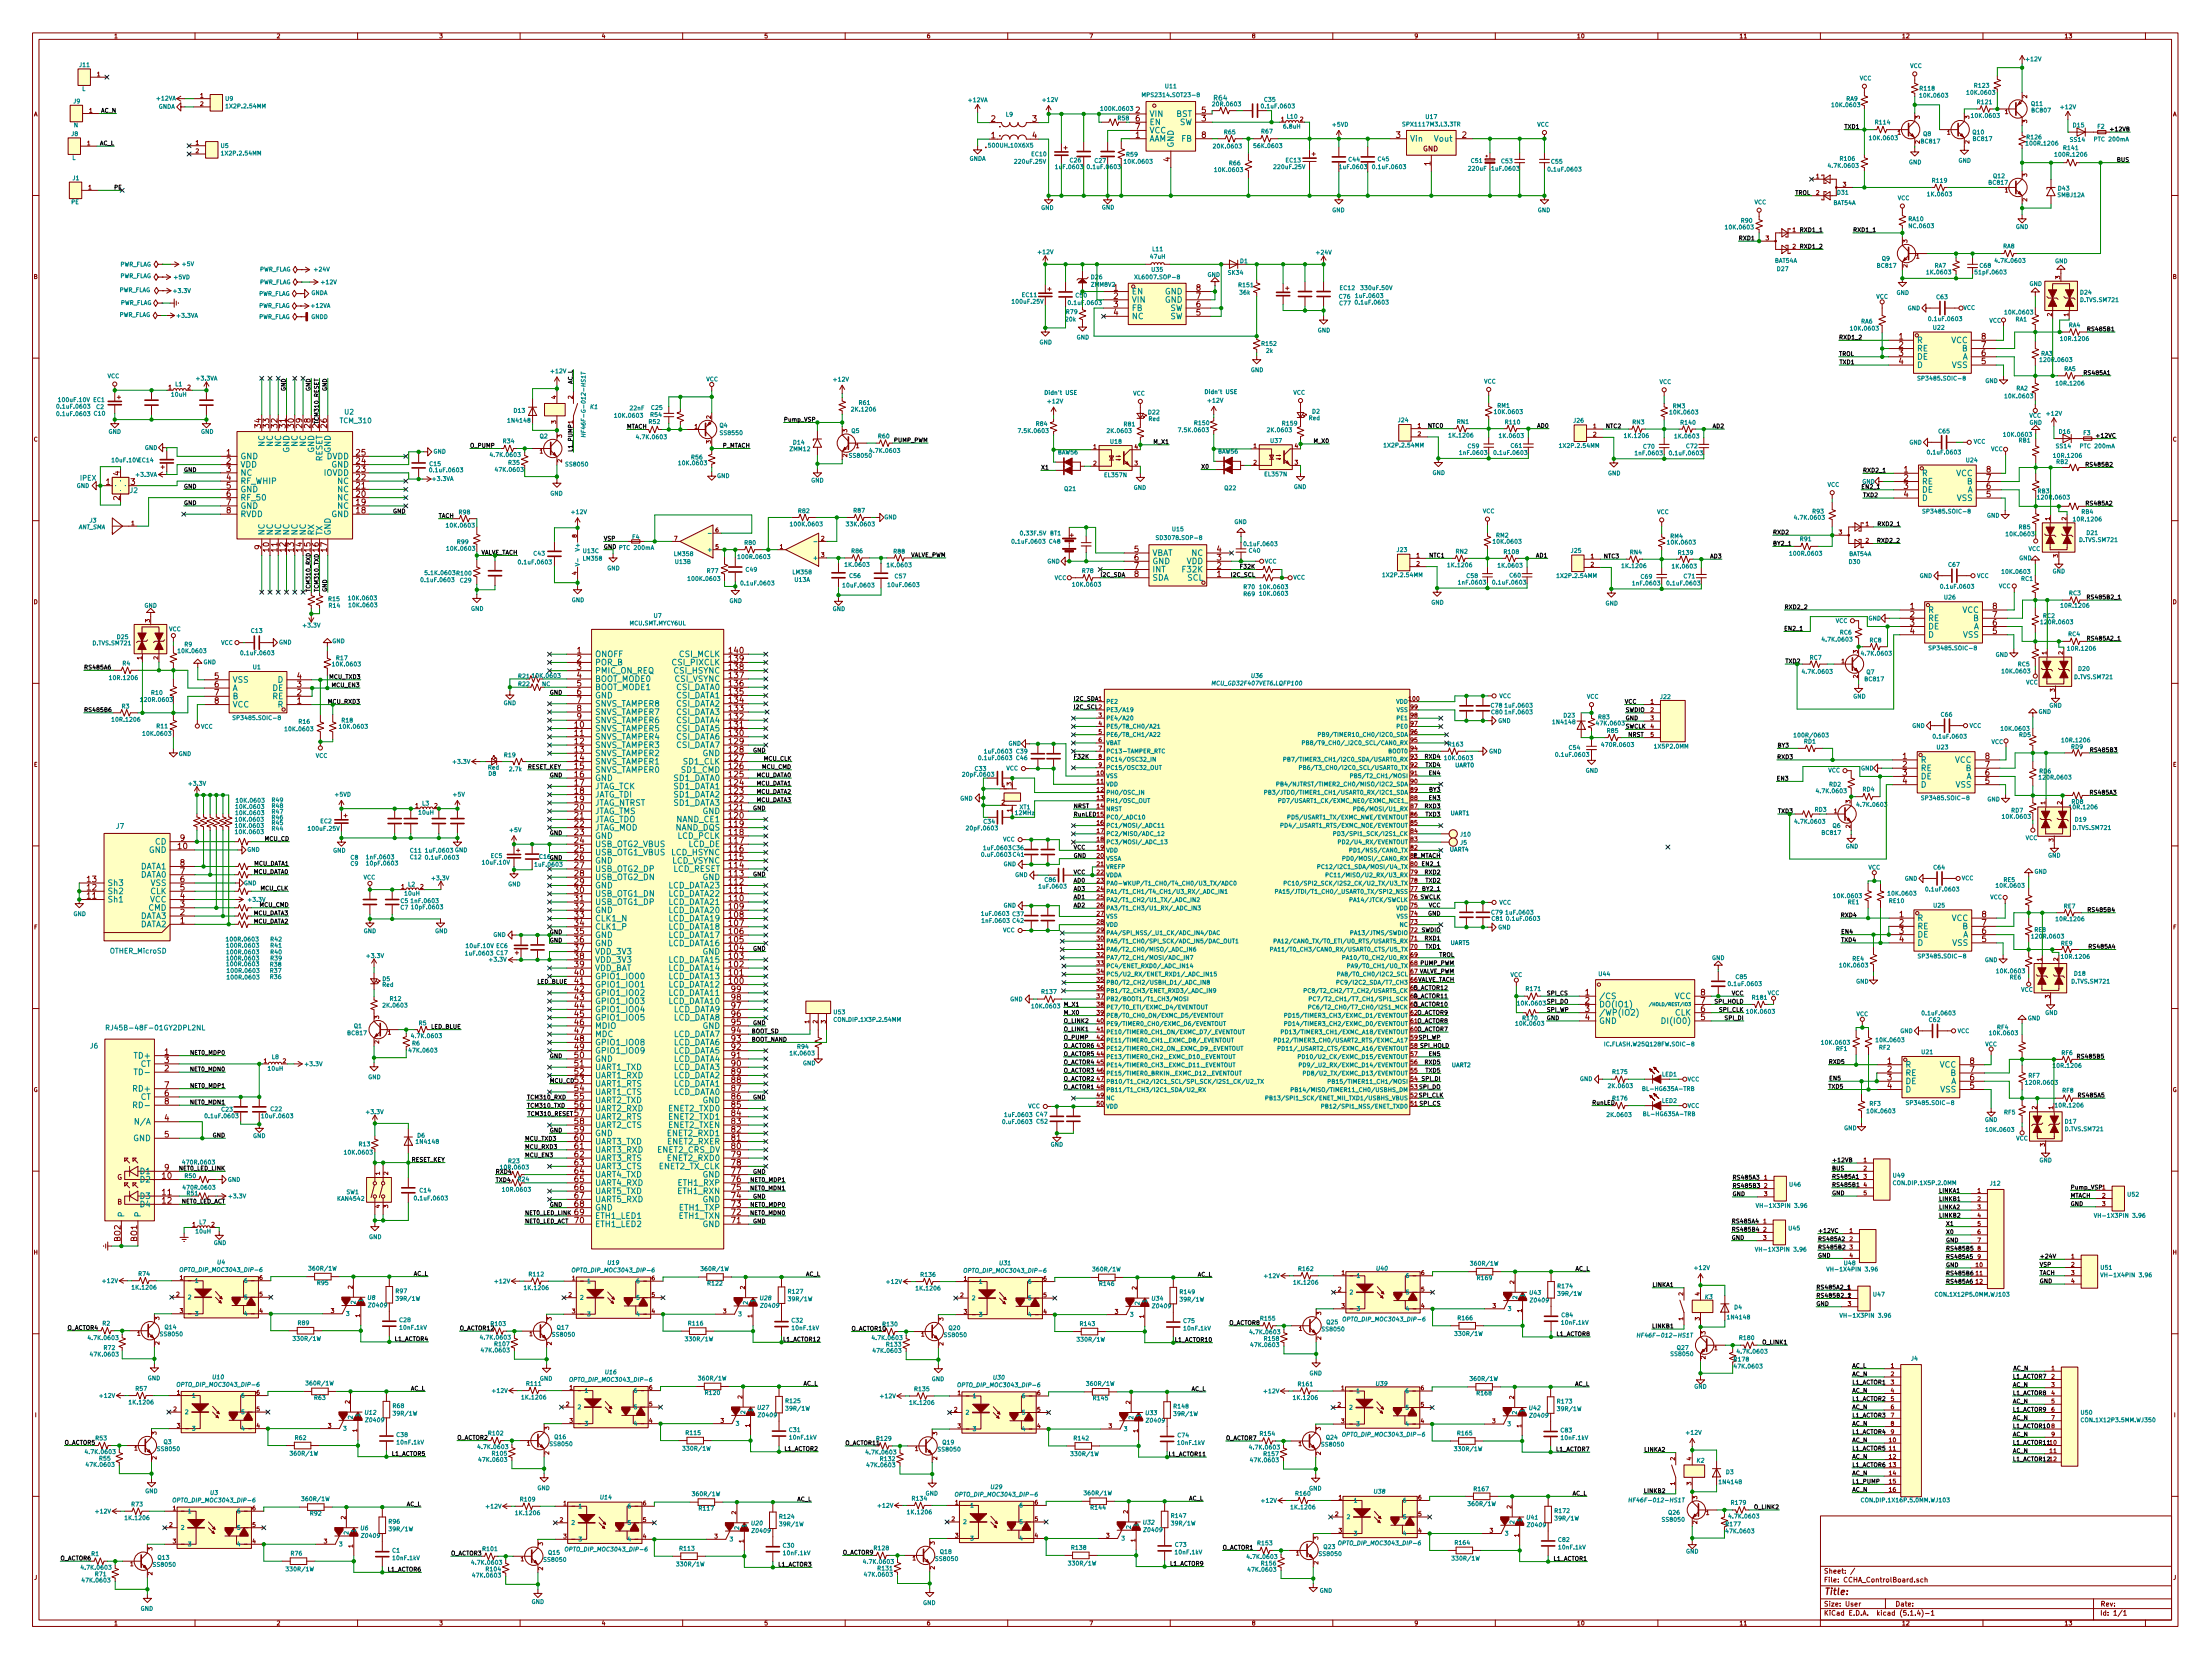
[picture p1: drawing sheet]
<svg xmlns="http://www.w3.org/2000/svg" width="680mm" height="510mm" viewBox="0 0 680 510" stroke-linecap="round" stroke-linejoin="round" font-family="sans-serif">
<defs><g id="words">
<text font-size="2.8" fill="#840000" x="561" y="490.4">Title:</text>
<g font-size="2.5" fill="#840000">
<text x="349.3" y="34.8">2</text>
<text x="369.6" y="34.8">5</text>
<text x="304.9" y="37.4">2</text>
<text x="317.6" y="37.4">3</text>
<text x="349.3" y="37.3">6</text>
<text x="349.3" y="39.9">7</text>
<text x="369.6" y="37.3">3</text>
<text x="304.9" y="42.5">1</text>
<text x="317.6" y="42.5">4</text>
<text x="349.3" y="42.4">1</text>
<text x="369.6" y="42.4">8</text>
<text x="429.5" y="42.4">3</text>
<text x="449.8" y="42.4">2</text>
<text x="359.9" y="49.7" transform="rotate(-90 359.9 49.7)">4</text>
<text x="440.1" y="51" transform="rotate(-90 440.1 51)">1</text>
<text x="368" y="89.4">8</text>
<text x="342.6" y="91.9">2</text>
<text x="342.6" y="94.5">3</text>
<text x="368" y="94.5">6</text>
<text x="368" y="91.9">7</text>
<text x="342.6" y="97">4</text>
<text x="368" y="97">5</text>
<text x="584.1" y="104.4">1</text>
<text x="584.1" y="106.9">2</text>
<text x="609.5" y="106.9">7</text>
<text x="609.5" y="104.4">8</text>
<text x="584.1" y="109.5">3</text>
<text x="584.1" y="112">4</text>
<text x="609.5" y="112">5</text>
<text x="609.5" y="109.5">6</text>
<text x="80.3" y="131.5" transform="rotate(-90 80.3 131.5)">34</text>
<text x="82.8" y="131.5" transform="rotate(-90 82.8 131.5)">33</text>
<text x="85.3" y="131.5" transform="rotate(-90 85.3 131.5)">32</text>
<text x="87.9" y="131.5" transform="rotate(-90 87.9 131.5)">31</text>
<text x="90.4" y="131.5" transform="rotate(-90 90.4 131.5)">30</text>
<text x="93" y="131.5" transform="rotate(-90 93 131.5)">29</text>
<text x="95.5" y="131.5" transform="rotate(-90 95.5 131.5)">28</text>
<text x="100.6" y="131.5" transform="rotate(-90 100.6 131.5)">26</text>
<text x="69.7" y="140.1">1</text>
<text x="69.7" y="142.6">2</text>
<text x="109.6" y="142.6">24</text>
<text x="109.6" y="140.1">25</text>
<text x="32.6" y="149.1">1</text>
<text x="36.8" y="146.2" transform="rotate(-90 36.8 146.2)">4</text>
<text x="40.2" y="149.1">3</text>
<text x="69.7" y="145.1">3</text>
<text x="69.7" y="147.7">4</text>
<text x="109.6" y="147.7">22</text>
<text x="109.6" y="145.1">23</text>
<text x="585.7" y="145.3">1</text>
<text x="585.7" y="147.8">2</text>
<text x="611.1" y="147.8">7</text>
<text x="611.1" y="145.3">8</text>
<text x="36.8" y="153.8" transform="rotate(-90 36.8 153.8)">2</text>
<text x="69.7" y="150.2">5</text>
<text x="69.7" y="152.8">6</text>
<text x="69.7" y="155.3">7</text>
<text x="109.6" y="155.3">19</text>
<text x="109.6" y="152.8">20</text>
<text x="109.6" y="150.2">21</text>
<text x="585.7" y="150.4">3</text>
<text x="585.7" y="152.9">4</text>
<text x="611.1" y="152.9">5</text>
<text x="611.1" y="150.4">6</text>
<text x="69.7" y="157.8">8</text>
<text x="109.6" y="157.8">18</text>
<text x="80.3" y="168.9" transform="rotate(-90 80.3 168.9)">9</text>
<text x="82.8" y="169.6" transform="rotate(-90 82.8 169.6)">10</text>
<text x="85.3" y="169.6" transform="rotate(-90 85.3 169.6)">11</text>
<text x="87.9" y="169.6" transform="rotate(-90 87.9 169.6)">12</text>
<text x="90.4" y="169.6" transform="rotate(-90 90.4 169.6)">13</text>
<text x="93" y="169.6" transform="rotate(-90 93 169.6)">14</text>
<text x="95.5" y="169.6" transform="rotate(-90 95.5 169.6)">15</text>
<text x="98" y="169.6" transform="rotate(-90 98 169.6)">16</text>
<text x="100.6" y="169.6" transform="rotate(-90 100.6 169.6)">17</text>
<text x="348.9" y="169.8">5</text>
<text x="348.9" y="172.3">6</text>
<text x="374.3" y="172.3">3</text>
<text x="374.3" y="169.8">4</text>
<text x="348.9" y="174.9">7</text>
<text x="348.9" y="177.4">8</text>
<text x="374.3" y="177.4">1</text>
<text x="374.3" y="174.9">2</text>
<text x="587.6" y="187.3">1</text>
<text x="587.6" y="189.8">2</text>
<text x="613" y="189.8">7</text>
<text x="613" y="187.3">8</text>
<text x="587.6" y="192.4">3</text>
<text x="587.6" y="194.9">4</text>
<text x="613" y="194.9">5</text>
<text x="613" y="192.4">6</text>
<text x="177.5" y="200.9">1</text>
<text x="177.5" y="203.4">2</text>
<text x="224.4" y="203.4">139</text>
<text x="224.4" y="200.9">140</text>
<text x="66" y="208.8">5</text>
<text x="91.4" y="208.8">4</text>
<text x="177.5" y="206">3</text>
<text x="177.5" y="208.5">4</text>
<text x="224.4" y="208.5">137</text>
<text x="224.4" y="206">138</text>
<text x="66" y="211.3">6</text>
<text x="66" y="213.9">7</text>
<text x="91.4" y="213.9">2</text>
<text x="91.4" y="211.3">3</text>
<text x="177.5" y="211.1">5</text>
<text x="177.5" y="213.6">6</text>
<text x="224.4" y="213.6">135</text>
<text x="224.4" y="211.1">136</text>
<text x="66" y="216.4">8</text>
<text x="91.4" y="216.4">1</text>
<text x="177.5" y="216.1">7</text>
<text x="177.5" y="218.7">8</text>
<text x="177.5" y="221.2">9</text>
<text x="224.4" y="221.2">132</text>
<text x="224.4" y="218.7">133</text>
<text x="224.4" y="216.1">134</text>
<text x="176.8" y="223.8">10</text>
<text x="176.8" y="226.3">11</text>
<text x="224.4" y="226.3">130</text>
<text x="224.4" y="223.8">131</text>
<text x="176.8" y="228.8">12</text>
<text x="176.8" y="231.4">13</text>
<text x="176.8" y="233.9">14</text>
<text x="224.4" y="233.9">127</text>
<text x="224.4" y="231.4">128</text>
<text x="224.4" y="228.8">129</text>
<text x="585.3" y="233.4">1</text>
<text x="610.7" y="233.4">8</text>
<text x="176.8" y="236.5">15</text>
<text x="176.8" y="239">16</text>
<text x="224.4" y="239">125</text>
<text x="224.4" y="236.5">126</text>
<text x="585.3" y="235.9">2</text>
<text x="585.3" y="238.5">3</text>
<text x="610.7" y="238.5">6</text>
<text x="610.7" y="235.9">7</text>
<text x="176.8" y="241.5">17</text>
<text x="176.8" y="244.1">18</text>
<text x="224.4" y="244.1">123</text>
<text x="224.4" y="241.5">124</text>
<text x="585.3" y="241">4</text>
<text x="610.7" y="241">5</text>
<text x="176.8" y="246.6">19</text>
<text x="176.8" y="249.2">20</text>
<text x="176.8" y="251.7">21</text>
<text x="224.4" y="251.7">120</text>
<text x="224.4" y="249.2">121</text>
<text x="224.4" y="246.6">122</text>
<text x="176.8" y="254.2">22</text>
<text x="176.8" y="256.8">23</text>
<text x="224.4" y="256.8">118</text>
<text x="224.4" y="254.2">119</text>
<text x="54.8" y="261.1">10</text>
<text x="55.4" y="258.6">9</text>
<text x="176.8" y="259.3">24</text>
<text x="176.8" y="261.9">25</text>
<text x="224.4" y="261.9">116</text>
<text x="224.4" y="259.3">117</text>
<text x="55.4" y="268.7">7</text>
<text x="55.4" y="266.2">8</text>
<text x="176.8" y="264.4">26</text>
<text x="176.8" y="266.9">27</text>
<text x="176.8" y="269.5">28</text>
<text x="224.4" y="269.5">113</text>
<text x="224.4" y="266.9">114</text>
<text x="224.4" y="264.4">115</text>
<text x="26.8" y="273.8">12</text>
<text x="26.8" y="271.3">13</text>
<text x="55.4" y="273.8">5</text>
<text x="55.4" y="271.3">6</text>
<text x="176.8" y="272">29</text>
<text x="176.8" y="274.6">30</text>
<text x="224.4" y="274.6">111</text>
<text x="224.4" y="272">112</text>
<text x="26.8" y="276.3">11</text>
<text x="55.4" y="281.4">2</text>
<text x="55.4" y="278.9">3</text>
<text x="55.4" y="276.3">4</text>
<text x="176.8" y="277.1">31</text>
<text x="176.8" y="279.6">32</text>
<text x="224.4" y="279.6">109</text>
<text x="224.4" y="277.1">110</text>
<text x="55.4" y="284">1</text>
<text x="176.8" y="282.2">33</text>
<text x="176.8" y="284.7">34</text>
<text x="176.8" y="287.3">35</text>
<text x="224.4" y="287.3">106</text>
<text x="224.4" y="284.7">107</text>
<text x="224.4" y="282.2">108</text>
<text x="584.3" y="282.1">1</text>
<text x="584.3" y="284.6">2</text>
<text x="584.3" y="287.1">3</text>
<text x="609.7" y="287.1">6</text>
<text x="609.7" y="284.6">7</text>
<text x="609.7" y="282.1">8</text>
<text x="176.8" y="289.8">36</text>
<text x="176.8" y="292.3">37</text>
<text x="224.4" y="292.3">104</text>
<text x="224.4" y="289.8">105</text>
<text x="584.3" y="289.7">4</text>
<text x="609.7" y="289.7">5</text>
<text x="176.8" y="294.9">38</text>
<text x="176.8" y="297.4">39</text>
<text x="176.8" y="300">40</text>
<text x="224.4" y="300">101</text>
<text x="224.4" y="297.4">102</text>
<text x="224.4" y="294.9">103</text>
<text x="176.8" y="302.5">41</text>
<text x="176.8" y="305">42</text>
<text x="224.4" y="302.5">100</text>
<text x="225.1" y="305">99</text>
<text x="176.8" y="307.6">43</text>
<text x="176.8" y="310.1">44</text>
<text x="225.1" y="310.1">97</text>
<text x="225.1" y="307.6">98</text>
<text x="487.6" y="306.1">1</text>
<text x="487.6" y="308.6">2</text>
<text x="487.6" y="311.1">3</text>
<text x="523.2" y="311.1">6</text>
<text x="523.2" y="308.6">7</text>
<text x="523.2" y="306.1">8</text>
<text x="176.8" y="312.7">45</text>
<text x="176.8" y="315.2">46</text>
<text x="176.8" y="317.7">47</text>
<text x="225.1" y="317.7">94</text>
<text x="225.1" y="315.2">95</text>
<text x="225.1" y="312.7">96</text>
<text x="487.6" y="313.7">4</text>
<text x="523.2" y="313.7">5</text>
<text x="176.8" y="320.3">48</text>
<text x="176.8" y="322.8">49</text>
<text x="225.1" y="322.8">92</text>
<text x="225.1" y="320.3">93</text>
<text x="50.6" y="324.3">1</text>
<text x="50.6" y="329.4">2</text>
<text x="50.6" y="326.9">3</text>
<text x="176.8" y="325.4">50</text>
<text x="176.8" y="327.9">51</text>
<text x="225.1" y="327.9">90</text>
<text x="225.1" y="325.4">91</text>
<text x="580.6" y="327.1">1</text>
<text x="580.6" y="329.7">2</text>
<text x="606" y="329.7">7</text>
<text x="606" y="327.1">8</text>
<text x="50.6" y="334.5">7</text>
<text x="176.8" y="330.4">52</text>
<text x="176.8" y="333">53</text>
<text x="176.8" y="335.5">54</text>
<text x="225.1" y="335.5">87</text>
<text x="225.1" y="333">88</text>
<text x="225.1" y="330.4">89</text>
<text x="580.6" y="332.2">3</text>
<text x="580.6" y="334.8">4</text>
<text x="606" y="334.8">5</text>
<text x="606" y="332.2">6</text>
<text x="50.6" y="337">6</text>
<text x="50.6" y="339.6">8</text>
<text x="176.8" y="338.1">55</text>
<text x="176.8" y="340.6">56</text>
<text x="225.1" y="340.6">85</text>
<text x="225.1" y="338.1">86</text>
<text x="50.6" y="344.7">4</text>
<text x="176.8" y="343.1">57</text>
<text x="176.8" y="345.7">58</text>
<text x="225.1" y="345.7">83</text>
<text x="225.1" y="343.1">84</text>
<text x="50.6" y="349.7">5</text>
<text x="176.8" y="348.2">59</text>
<text x="176.8" y="350.8">60</text>
<text x="176.8" y="353.3">61</text>
<text x="225.1" y="353.3">80</text>
<text x="225.1" y="350.8">81</text>
<text x="225.1" y="348.2">82</text>
<text x="50.6" y="359.9">9</text>
<text x="176.8" y="355.8">62</text>
<text x="176.8" y="358.4">63</text>
<text x="225.1" y="358.4">78</text>
<text x="225.1" y="355.8">79</text>
<text x="49.9" y="362.4">10</text>
<text x="176.8" y="360.9">64</text>
<text x="176.8" y="363.5">65</text>
<text x="176.8" y="366">66</text>
<text x="225.1" y="366">75</text>
<text x="225.1" y="363.5">76</text>
<text x="225.1" y="360.9">77</text>
<text x="49.9" y="367.5">11</text>
<text x="49.9" y="370.1">12</text>
<text x="176.8" y="368.5">67</text>
<text x="176.8" y="371.1">68</text>
<text x="225.1" y="371.1">73</text>
<text x="225.1" y="368.5">74</text>
<text x="176.8" y="373.6">69</text>
<text x="176.8" y="376.2">70</text>
<text x="225.1" y="376.2">71</text>
<text x="225.1" y="373.6">72</text>
<text x="37.1" y="381.7" transform="rotate(-90 37.1 381.7)">BO2</text>
<text x="42.2" y="381.7" transform="rotate(-90 42.2 381.7)">BO1</text>
</g>
<g font-size="2.5" fill="#008484">
<text x="353.6" y="35.9">VIN</text>
<text x="361.8" y="35.9">BST</text>
<text x="353.6" y="38.5">EN</text>
<text x="353.6" y="41">VCC</text>
<text x="362.8" y="38.5">SW</text>
<text x="353.6" y="43.5">AAM</text>
<text x="361.1" y="45.4" transform="rotate(-90 361.1 45.4)">GND</text>
<text x="363.5" y="43.5">FB</text>
<text x="433.7" y="43.5">Vin</text>
<text x="441.4" y="43.5">Vout</text>
<text x="342.6" y="89.4">1</text>
<text x="348.1" y="90.5">EN</text>
<text x="348.1" y="93.1">VIN</text>
<text x="348.1" y="95.6">FB</text>
<text x="358.3" y="93.1">GND</text>
<text x="358.3" y="90.5">GND</text>
<text x="359.9" y="95.6">SW</text>
<text x="348.1" y="98.2">NC</text>
<text x="359.9" y="98.2">SW</text>
<text x="589.7" y="105.5">R</text>
<text x="600.2" y="105.5">VCC</text>
<text x="589.7" y="108.1">RE</text>
<text x="589.7" y="110.6">DE</text>
<text x="589.7" y="113.1">D</text>
<text x="600.5" y="113.1">VSS</text>
<text x="603.6" y="110.6">A</text>
<text x="603.6" y="108.1">B</text>
<text x="81.4" y="137.3" transform="rotate(-90 81.4 137.3)">NC</text>
<text x="83.9" y="137.3" transform="rotate(-90 83.9 137.3)">NC</text>
<text x="86.5" y="137.3" transform="rotate(-90 86.5 137.3)">NC</text>
<text x="91.6" y="137.3" transform="rotate(-90 91.6 137.3)">NC</text>
<text x="94.1" y="137.3" transform="rotate(-90 94.1 137.3)">NC</text>
<text x="73.9" y="141.2">GND</text>
<text x="73.9" y="143.7">VDD</text>
<text x="89" y="139.2" transform="rotate(-90 89 139.2)">GND</text>
<text x="96.6" y="139.2" transform="rotate(-90 96.6 139.2)">GND</text>
<text x="99.2" y="142" transform="rotate(-90 99.2 142)">RESET</text>
<text x="100.4" y="141.2">DVDD</text>
<text x="101.7" y="139.2" transform="rotate(-90 101.7 139.2)">GND</text>
<text x="101.9" y="143.7">GND</text>
<text x="73.9" y="146.3">NC</text>
<text x="73.9" y="148.8">RF_WHIP</text>
<text x="99.6" y="146.3">IOVDD</text>
<text x="103.9" y="148.8">NC</text>
<text x="591.2" y="146.4">R</text>
<text x="591.2" y="149">RE</text>
<text x="601.7" y="146.4">VCC</text>
<text x="605.2" y="149">B</text>
<text x="73.9" y="151.4">GND</text>
<text x="73.9" y="153.9">RF_50</text>
<text x="103.9" y="153.9">NC</text>
<text x="103.9" y="151.4">NC</text>
<text x="591.2" y="151.5">DE</text>
<text x="591.2" y="154">D</text>
<text x="602" y="154">VSS</text>
<text x="605.2" y="151.5">A</text>
<text x="73.9" y="156.4">GND</text>
<text x="73.9" y="159">RVDD</text>
<text x="101.9" y="159">GND</text>
<text x="103.9" y="156.4">NC</text>
<text x="81.4" y="164.7" transform="rotate(-90 81.4 164.7)">NC</text>
<text x="83.9" y="164.7" transform="rotate(-90 83.9 164.7)">NC</text>
<text x="86.5" y="164.7" transform="rotate(-90 86.5 164.7)">NC</text>
<text x="89" y="164.7" transform="rotate(-90 89 164.7)">NC</text>
<text x="91.6" y="164.7" transform="rotate(-90 91.6 164.7)">NC</text>
<text x="94.1" y="164.7" transform="rotate(-90 94.1 164.7)">NC</text>
<text x="96.6" y="164.7" transform="rotate(-90 96.6 164.7)">RX</text>
<text x="99.2" y="164.7" transform="rotate(-90 99.2 164.7)">TX</text>
<text x="101.7" y="164.7" transform="rotate(-90 101.7 164.7)">GND</text>
<text x="354.5" y="170.9">VBAT</text>
<text x="354.5" y="173.5">GND</text>
<text x="365" y="173.5">VDD</text>
<text x="366.6" y="170.9">NC</text>
<text x="354.5" y="176">INT</text>
<text x="354.5" y="178.5">SDA</text>
<text x="364.2" y="176">F32K</text>
<text x="365.3" y="178.5">SCL</text>
<text x="593.1" y="188.5">R</text>
<text x="593.1" y="191">RE</text>
<text x="603.6" y="188.5">VCC</text>
<text x="607.1" y="191">B</text>
<text x="593.1" y="193.5">DE</text>
<text x="593.1" y="196.1">D</text>
<text x="603.9" y="196.1">VSS</text>
<text x="607.1" y="193.5">A</text>
<text x="183" y="202">ONOFF</text>
<text x="209" y="202">CSI_MCLK</text>
<text x="71.5" y="209.9">VSS</text>
<text x="85.5" y="209.9">D</text>
<text x="183" y="204.6">POR_B</text>
<text x="183" y="207.1">PMIC_ON_REQ</text>
<text x="183" y="209.7">BOOT_MODE0</text>
<text x="207" y="204.6">CSI_PIXCLK</text>
<text x="207.4" y="207.1">CSI_HSYNC</text>
<text x="207.6" y="209.7">CSI_VSYNC</text>
<text x="71.5" y="212.5">A</text>
<text x="71.5" y="215">B</text>
<text x="83.8" y="215">RE</text>
<text x="83.8" y="212.5">DE</text>
<text x="183" y="212.2">BOOT_MODE1</text>
<text x="183" y="214.7">GND</text>
<text x="207.8" y="214.7">CSI_DATA1</text>
<text x="207.8" y="212.2">CSI_DATA0</text>
<text x="71.5" y="217.5">VCC</text>
<text x="85.5" y="217.5">R</text>
<text x="183" y="217.3">SNVS_TAMPER8</text>
<text x="183" y="219.8">SNVS_TAMPER7</text>
<text x="207.8" y="219.8">CSI_DATA3</text>
<text x="207.8" y="217.3">CSI_DATA2</text>
<text x="183" y="224.9">SNVS_TAMPER5</text>
<text x="183" y="227.4">SNVS_TAMPER4</text>
<text x="183" y="222.4">SNVS_TAMPER6</text>
<text x="207.8" y="227.4">CSI_DATA6</text>
<text x="207.8" y="224.9">CSI_DATA5</text>
<text x="207.8" y="222.4">CSI_DATA4</text>
<text x="183" y="230">SNVS_TAMPER3</text>
<text x="183" y="232.5">SNVS_TAMPER2</text>
<text x="207.8" y="230">CSI_DATA7</text>
<text x="216.1" y="232.5">GND</text>
<text x="183" y="235.1">SNVS_TAMPER1</text>
<text x="183" y="237.6">SNVS_TAMPER0</text>
<text x="209.8" y="237.6">SD1_CMD</text>
<text x="210.3" y="235.1">SD1_CLK</text>
<text x="590.8" y="234.6">R</text>
<text x="590.8" y="237.1">RE</text>
<text x="590.8" y="239.6">DE</text>
<text x="601.3" y="234.6">VCC</text>
<text x="604.8" y="239.6">A</text>
<text x="604.8" y="237.1">B</text>
<text x="183" y="240.1">GND</text>
<text x="183" y="242.7">JTAG_TCK</text>
<text x="183" y="245.2">JATG_TDI</text>
<text x="207.2" y="245.2">SD1_DATA2</text>
<text x="207.2" y="242.7">SD1_DATA1</text>
<text x="207.2" y="240.1">SD1_DATA0</text>
<text x="590.8" y="242.2">D</text>
<text x="601.6" y="242.2">VSS</text>
<text x="183" y="247.8">JTAG_NTRST</text>
<text x="183" y="250.3">JTAG_TMS</text>
<text x="207.2" y="247.8">SD1_DATA3</text>
<text x="216.1" y="250.3">GND</text>
<text x="183" y="252.8">JTAG_TDO</text>
<text x="183" y="255.4">JTAG_MOD</text>
<text x="183" y="257.9">GND</text>
<text x="207.7" y="255.4">NAND_DQS</text>
<text x="208.3" y="252.8">NAND_CE1</text>
<text x="208.4" y="257.9">LCD_PCLK</text>
<text x="45.8" y="262.2">GND</text>
<text x="47.7" y="259.7">CD</text>
<text x="183" y="260.5">USB_OTG2_VBUS</text>
<text x="183" y="263">USB_OTG1_VBUS</text>
<text x="206.5" y="263">LCD_HSYNC</text>
<text x="211.7" y="260.5">LCD_DE</text>
<text x="43.1" y="269.9">DATA0</text>
<text x="43.1" y="267.3">DATA1</text>
<text x="183" y="265.5">GND</text>
<text x="183" y="268.1">USB_OTG2_DP</text>
<text x="206.6" y="265.5">LCD_VSYNC</text>
<text x="206.9" y="268.1">LCD_RESET</text>
<text x="33" y="274.9">Sh2</text>
<text x="33" y="272.4">Sh3</text>
<text x="46.2" y="274.9">CLK</text>
<text x="46.4" y="272.4">VSS</text>
<text x="183" y="270.6">USB_OTG2_DN</text>
<text x="183" y="273.2">GND</text>
<text x="183" y="275.7">USB_OTG1_DN</text>
<text x="205.5" y="275.7">LCD_DATA22</text>
<text x="205.5" y="273.2">LCD_DATA23</text>
<text x="216.1" y="270.6">GND</text>
<text x="33" y="277.5">Sh1</text>
<text x="45.7" y="280">CMD</text>
<text x="46.1" y="277.5">VCC</text>
<text x="183" y="278.2">USB_OTG1_DP</text>
<text x="183" y="280.8">GND</text>
<text x="205.5" y="280.8">LCD_DATA20</text>
<text x="205.5" y="278.2">LCD_DATA21</text>
<text x="43.1" y="285.1">DATA2</text>
<text x="43.1" y="282.6">DATA3</text>
<text x="183" y="283.3">CLK1_N</text>
<text x="183" y="285.9">CLK1_P</text>
<text x="205.5" y="285.9">LCD_DATA18</text>
<text x="205.5" y="283.3">LCD_DATA19</text>
<text x="589.8" y="283.2">R</text>
<text x="589.8" y="285.7">RE</text>
<text x="600.3" y="283.2">VCC</text>
<text x="603.8" y="285.7">B</text>
<text x="183" y="288.4">GND</text>
<text x="183" y="290.9">GND</text>
<text x="183" y="293.5">VDD_3V3</text>
<text x="205.5" y="290.9">LCD_DATA16</text>
<text x="205.5" y="288.4">LCD_DATA17</text>
<text x="216.1" y="293.5">GND</text>
<text x="589.8" y="288.3">DE</text>
<text x="589.8" y="290.8">D</text>
<text x="600.6" y="290.8">VSS</text>
<text x="603.8" y="288.3">A</text>
<text x="183" y="296">VDD_3V3</text>
<text x="183" y="298.6">VDD_BAT</text>
<text x="205.5" y="298.6">LCD_DATA14</text>
<text x="205.5" y="296">LCD_DATA15</text>
<text x="183" y="301.1">GPIO1_IO00</text>
<text x="183" y="303.6">GPIO1_IO01</text>
<text x="205.5" y="303.6">LCD_DATA12</text>
<text x="205.5" y="301.1">LCD_DATA13</text>
<text x="183" y="306.2">GPIO1_IO02</text>
<text x="183" y="308.7">GPIO1_IO03</text>
<text x="183" y="311.3">GPIO1_IO04</text>
<text x="205.5" y="308.7">LCD_DATA10</text>
<text x="205.5" y="306.2">LCD_DATA11</text>
<text x="206.9" y="311.3">LCD_DATA9</text>
<text x="491.9" y="307.2">/CS</text>
<text x="491.9" y="309.7">DO(IO1)</text>
<text x="515.1" y="307.2">VCC</text>
<text x="183" y="313.8">GPIO1_IO05</text>
<text x="183" y="316.3">MDIO</text>
<text x="206.9" y="313.8">LCD_DATA8</text>
<text x="216.1" y="316.3">GND</text>
<text x="491.9" y="312.3">/WP(IO2)</text>
<text x="491.9" y="314.8">GND</text>
<text x="512.2" y="314.8">DI(IO0)</text>
<text x="515.2" y="312.3">CLK</text>
<text x="183" y="318.9">MDC</text>
<text x="183" y="321.4">GPIO1_IO08</text>
<text x="183" y="324">GPIO1_IO09</text>
<text x="206.9" y="324">LCD_DATA5</text>
<text x="206.9" y="321.4">LCD_DATA6</text>
<text x="206.9" y="318.9">LCD_DATA7</text>
<text x="41.7" y="325.5">TD+</text>
<text x="43.2" y="328">CT</text>
<text x="183" y="326.5">GND</text>
<text x="183" y="329">UART1_TXD</text>
<text x="206.9" y="329">LCD_DATA3</text>
<text x="206.9" y="326.5">LCD_DATA4</text>
<text x="586.1" y="328.3">R</text>
<text x="596.6" y="328.3">VCC</text>
<text x="41.5" y="335.6">RD+</text>
<text x="42.4" y="330.6">TD-</text>
<text x="183" y="331.6">UART1_RXD</text>
<text x="183" y="334.1">UART1_RTS</text>
<text x="206.9" y="334.1">LCD_DATA1</text>
<text x="206.9" y="331.6">LCD_DATA2</text>
<text x="586.1" y="330.8">RE</text>
<text x="586.1" y="333.4">DE</text>
<text x="586.1" y="335.9">D</text>
<text x="596.9" y="335.9">VSS</text>
<text x="600.1" y="333.4">A</text>
<text x="600.1" y="330.8">B</text>
<text x="42.1" y="340.7">RD-</text>
<text x="43.2" y="338.2">CT</text>
<text x="183" y="336.7">UART1_CTS</text>
<text x="183" y="339.2">UART2_TXD</text>
<text x="183" y="341.7">UART2_RXD</text>
<text x="205.9" y="341.7">ENET2_TXD0</text>
<text x="206.9" y="336.7">LCD_DATA0</text>
<text x="216.1" y="339.2">GND</text>
<text x="42.2" y="345.8">N/A</text>
<text x="183" y="344.3">UART2_RTS</text>
<text x="183" y="346.8">UART2_CTS</text>
<text x="205.7" y="346.8">ENET2_TXEN</text>
<text x="205.9" y="344.3">ENET2_TXD1</text>
<text x="41" y="350.9">GND</text>
<text x="183" y="349.4">GND</text>
<text x="183" y="351.9">UART3_TXD</text>
<text x="205.4" y="351.9">ENET2_RXER</text>
<text x="205.7" y="349.4">ENET2_RXD1</text>
<text x="183" y="354.4">UART3_RXD</text>
<text x="183" y="357">UART3_RTS</text>
<text x="183" y="359.5">UART3_CTS</text>
<text x="202.2" y="354.4">ENET2_CRS_DV</text>
<text x="202.6" y="359.5">ENET2_TX_CLK</text>
<text x="205.7" y="357">ENET2_RXD0</text>
<text x="43.3" y="363.6">D2</text>
<text x="43.3" y="361">D1</text>
<text x="183" y="362.1">UART4_TXD</text>
<text x="183" y="364.6">UART4_RXD</text>
<text x="208.8" y="364.6">ETH1_RXP</text>
<text x="216.1" y="362.1">GND</text>
<text x="43.3" y="368.7">D3</text>
<text x="43.3" y="371.2">D4</text>
<text x="183" y="367.1">UART5_TXD</text>
<text x="183" y="369.7">UART5_RXD</text>
<text x="208.7" y="367.1">ETH1_RXN</text>
<text x="216.1" y="369.7">GND</text>
<text x="38.2" y="374.4" transform="rotate(-90 38.2 374.4)">P</text>
<text x="43.3" y="374.4" transform="rotate(-90 43.3 374.4)">P</text>
<text x="183" y="372.2">GND</text>
<text x="183" y="374.8">ETH1_LED1</text>
<text x="183" y="377.3">ETH1_LED2</text>
<text x="209" y="374.8">ETH1_TXN</text>
<text x="209.1" y="372.2">ETH1_TXP</text>
<text x="216.1" y="377.3">GND</text>
</g>
<text font-size="2.5" x="98" y="131.5" transform="rotate(-90 98 131.5)">27</text>
<g font-size="2.1" fill="#008484">
<text x="373.5" y="30.9">R64</text>
<text x="104.8" y="130.1">TCM_310</text>
<text x="106" y="127.4">U2</text>
<text x="24.7" y="147.8">IPEX</text>
<text x="40" y="151.6">J2</text>
<text x="35.8" y="254.8">J7</text>
<text x="33.9" y="293.2">OTHER_MicroSD</text>
<text x="34.5" y="316.8">RJ45B-48F-01GY2DPL2NL</text>
<text x="27.8" y="322.4">J6</text>
</g>
<g font-size="2.1" fill="#840000">
<text x="437.7" y="46.5">GND</text>
<text x="36" y="362.7">G</text>
<text x="36.1" y="370.4">B</text>
<text x="561" y="483.9">Sheet: /</text>
<text x="561" y="486.5">File: CCHA_ControlBoard.sch</text>
<text x="561" y="496.8">KiCad E.D.A. kicad (5.1.4)-1</text>
<text x="561" y="494">Size: User</text>
<text x="583" y="494">Date:</text>
<text x="646" y="494">Rev:</text>
<text x="646" y="496.8">Id: 1/1</text>
</g>
<g font-size="1.8" fill="#840000">
<text x="35" y="11.7">1</text>
<text x="85" y="11.7">2</text>
<text x="135" y="11.7">3</text>
<text x="185" y="11.7">4</text>
<text x="235" y="11.7">5</text>
<text x="285" y="11.7">6</text>
<text x="335" y="11.7">7</text>
<text x="385" y="11.7">8</text>
<text x="435" y="11.7">9</text>
<text x="485" y="11.7">10</text>
<text x="535" y="11.7">11</text>
<text x="585" y="11.7">12</text>
<text x="635" y="11.7">13</text>
<text x="29.9" y="23.5">1</text>
<text x="10.4" y="35.7">A</text>
<text x="27.5" y="34.7">1</text>
<text x="61.6" y="30.1">1</text>
<text x="61.6" y="32.6">2</text>
<text x="616.8" y="35">1</text>
<text x="623.6" y="30.2" transform="rotate(-90 623.6 30.2)">2</text>
<text x="668.4" y="35.7">A</text>
<text x="394.1" y="37.3">1</text>
<text x="399.9" y="37.3">2</text>
<text x="583.8" y="41.4">1</text>
<text x="590.5" y="36.5" transform="rotate(-90 590.5 36.5)">3</text>
<text x="599" y="41.4">1</text>
<text x="605.8" y="36.5" transform="rotate(-90 605.8 36.5)">3</text>
<text x="623.6" y="37.8" transform="rotate(-90 623.6 37.8)">3</text>
<text x="26.8" y="44.7">1</text>
<text x="60.2" y="44.6">1</text>
<text x="60.2" y="47.1">2</text>
<text x="590.5" y="44.2" transform="rotate(-90 590.5 44.2)">2</text>
<text x="605.8" y="44.2" transform="rotate(-90 605.8 44.2)">2</text>
<text x="27.2" y="58.3">1</text>
<text x="558.7" y="54.8">1</text>
<text x="558.7" y="59.9">2</text>
<text x="567" y="57.4">3</text>
<text x="616.8" y="59.2">1</text>
<text x="623.6" y="54.3" transform="rotate(-90 623.6 54.3)">3</text>
<text x="623.6" y="61.9" transform="rotate(-90 623.6 61.9)">2</text>
<text x="551.5" y="71.4">1</text>
<text x="543.2" y="73.9">3</text>
<text x="551.5" y="76.4">2</text>
<text x="586.7" y="74.6" transform="rotate(-90 586.7 74.6)">3</text>
<text x="586.7" y="82.3" transform="rotate(-90 586.7 82.3)">2</text>
<text x="589.5" y="79.5">1</text>
<text x="10.4" y="85.7">B</text>
<text x="633.7" y="85.8" transform="rotate(-90 633.7 85.8)">3</text>
<text x="668.4" y="85.7">B</text>
<text x="631.2" y="97.2" transform="rotate(-90 631.2 97.2)">2</text>
<text x="636.3" y="97.2" transform="rotate(-90 636.3 97.2)">1</text>
<text x="51.8" y="119.7">1</text>
<text x="57.7" y="119.7">2</text>
<text x="171.1" y="122.6" transform="rotate(-90 171.1 122.6)">4</text>
<text x="176.1" y="122.6" transform="rotate(-90 176.1 122.6)">2</text>
<text x="171.1" y="130.3" transform="rotate(-90 171.1 130.3)">3</text>
<text x="213.7" y="131.8">1</text>
<text x="218.7" y="128.7" transform="rotate(-90 218.7 128.7)">2</text>
<text x="436.1" y="131.6">1</text>
<text x="490.1" y="131.7">1</text>
<text x="10.4" y="135.7">C</text>
<text x="172.8" y="134.6" transform="rotate(-90 172.8 134.6)">3</text>
<text x="218.7" y="136.4" transform="rotate(-90 218.7 136.4)">3</text>
<text x="260.6" y="132.9" transform="rotate(-90 260.6 132.9)">3</text>
<text x="263.3" y="137.8">1</text>
<text x="385.6" y="137.8">1</text>
<text x="398.3" y="137.8">4</text>
<text x="436.1" y="134.1">2</text>
<text x="490.1" y="134.2">2</text>
<text x="668.4" y="135.7">C</text>
<text x="166.1" y="139.4">1</text>
<text x="172.8" y="142.2" transform="rotate(-90 172.8 142.2)">2</text>
<text x="260.6" y="140.5" transform="rotate(-90 260.6 140.5)">2</text>
<text x="336.3" y="138">1</text>
<text x="336.3" y="143.1">2</text>
<text x="349" y="143.1">3</text>
<text x="349" y="138">4</text>
<text x="385.6" y="142.9">2</text>
<text x="398.3" y="142.9">3</text>
<text x="40.4" y="161.5">1</text>
<text x="573.9" y="161.8">1</text>
<text x="630.6" y="160" transform="rotate(-90 630.6 160)">1</text>
<text x="635.6" y="160" transform="rotate(-90 635.6 160)">2</text>
<text x="177.4" y="165.3" transform="rotate(-90 177.4 165.3)">8</text>
<text x="207.4" y="166.2">7</text>
<text x="220.1" y="163.7">6</text>
<text x="252.6" y="166.2">2</text>
<text x="565.7" y="164.3">3</text>
<text x="573.9" y="166.9">2</text>
<text x="220.1" y="168.8">5</text>
<text x="239.9" y="168.8">1</text>
<text x="252.6" y="171.3">3</text>
<text x="435.8" y="171.4">1</text>
<text x="435.8" y="174">2</text>
<text x="489.4" y="171.7">1</text>
<text x="633.1" y="171.4" transform="rotate(-90 633.1 171.4)">3</text>
<text x="177.4" y="176.7" transform="rotate(-90 177.4 176.7)">4</text>
<text x="489.4" y="174.2">2</text>
<text x="10.4" y="185.7">D</text>
<text x="668.4" y="185.7">D</text>
<text x="46.1" y="191.3" transform="rotate(-90 46.1 191.3)">3</text>
<text x="43.6" y="202.8" transform="rotate(-90 43.6 202.8)">1</text>
<text x="48.6" y="202.8" transform="rotate(-90 48.6 202.8)">2</text>
<text x="566.5" y="203.9">1</text>
<text x="571.5" y="200.9" transform="rotate(-90 571.5 200.9)">3</text>
<text x="629.5" y="201.3" transform="rotate(-90 629.5 201.3)">1</text>
<text x="634.6" y="201.3" transform="rotate(-90 634.6 201.3)">2</text>
<text x="571.5" y="208.5" transform="rotate(-90 571.5 208.5)">2</text>
<text x="433.5" y="215.5">100</text>
<text x="632.1" y="212.7" transform="rotate(-90 632.1 212.7)">3</text>
<text x="338" y="220.6">3</text>
<text x="434" y="220.6">98</text>
<text x="434" y="218">99</text>
<text x="507.8" y="216.4">1</text>
<text x="507.8" y="218.9">2</text>
<text x="507.8" y="221.5">3</text>
<text x="338" y="223.1">4</text>
<text x="338" y="225.7">5</text>
<text x="434" y="225.7">96</text>
<text x="434" y="223.1">97</text>
<text x="507.8" y="224">4</text>
<text x="507.8" y="226.6">5</text>
<text x="338" y="228.2">6</text>
<text x="338" y="230.7">7</text>
<text x="338" y="233.3">8</text>
<text x="434" y="233.3">93</text>
<text x="434" y="230.7">94</text>
<text x="434" y="228.2">95</text>
<text x="10.4" y="235.7">E</text>
<text x="337.5" y="238.4">10</text>
<text x="338" y="235.8">9</text>
<text x="434" y="238.4">91</text>
<text x="434" y="235.8">92</text>
<text x="668.4" y="235.7">E</text>
<text x="308.1" y="242.3">4</text>
<text x="311.1" y="241.5" transform="rotate(-90 311.1 241.5)">3</text>
<text x="337.5" y="240.9">11</text>
<text x="337.5" y="243.4">12</text>
<text x="337.5" y="246">13</text>
<text x="434" y="246">88</text>
<text x="434" y="243.4">89</text>
<text x="434" y="240.9">90</text>
<text x="127.8" y="248.4">1</text>
<text x="133.6" y="248.4">2</text>
<text x="308.1" y="247.4">2</text>
<text x="311.1" y="249.6" transform="rotate(-90 311.1 249.6)">1</text>
<text x="337.5" y="248.5">14</text>
<text x="434" y="251.1">86</text>
<text x="434" y="248.5">87</text>
<text x="564.2" y="250">1</text>
<text x="569.2" y="247" transform="rotate(-90 569.2 247)">3</text>
<text x="629.2" y="247.4" transform="rotate(-90 629.2 247.4)">1</text>
<text x="634.2" y="247.4" transform="rotate(-90 634.2 247.4)">2</text>
<text x="337.5" y="253.6">16</text>
<text x="337.5" y="256.1">17</text>
<text x="434" y="256.1">84</text>
<text x="434" y="253.6">85</text>
<text x="569.2" y="254.6" transform="rotate(-90 569.2 254.6)">2</text>
<text x="337.5" y="258.7">18</text>
<text x="337.5" y="261.2">19</text>
<text x="337.5" y="263.8">20</text>
<text x="434" y="261.2">82</text>
<text x="434" y="258.7">83</text>
<text x="631.7" y="258.8" transform="rotate(-90 631.7 258.8)">3</text>
<text x="337.5" y="266.3">21</text>
<text x="337.5" y="268.8">22</text>
<text x="434" y="268.8">79</text>
<text x="434" y="266.3">80</text>
<text x="123.5" y="273.3">1</text>
<text x="129.3" y="273.3">2</text>
<text x="337.5" y="271.4">23</text>
<text x="337.5" y="273.9">24</text>
<text x="434" y="273.9">77</text>
<text x="434" y="271.4">78</text>
<text x="337.5" y="276.5">25</text>
<text x="337.5" y="279">26</text>
<text x="337.5" y="281.5">27</text>
<text x="434" y="281.5">74</text>
<text x="434" y="279">75</text>
<text x="10.5" y="285.7">F</text>
<text x="337.5" y="284.1">28</text>
<text x="337.5" y="286.6">29</text>
<text x="434" y="286.6">72</text>
<text x="434" y="284.1">73</text>
<text x="668.5" y="285.7">F</text>
<text x="337.5" y="289.2">30</text>
<text x="337.5" y="291.7">31</text>
<text x="434" y="291.7">70</text>
<text x="434" y="289.2">71</text>
<text x="337.5" y="294.2">32</text>
<text x="337.5" y="296.8">33</text>
<text x="337.5" y="299.3">34</text>
<text x="434" y="294.2">69</text>
<text x="628" y="295.5" transform="rotate(-90 628 295.5)">1</text>
<text x="633.1" y="295.5" transform="rotate(-90 633.1 295.5)">2</text>
<text x="337.5" y="301.9">35</text>
<text x="337.5" y="304.4">36</text>
<text x="337.5" y="306.9">37</text>
<text x="337.5" y="309.5">38</text>
<text x="630.6" y="306.9" transform="rotate(-90 630.6 306.9)">3</text>
<text x="116.6" y="313.3" transform="rotate(-90 116.6 313.3)">3</text>
<text x="248.9" y="314.7" transform="rotate(-90 248.9 314.7)">1</text>
<text x="251.5" y="314.7" transform="rotate(-90 251.5 314.7)">2</text>
<text x="254" y="314.7" transform="rotate(-90 254 314.7)">3</text>
<text x="337.5" y="312">39</text>
<text x="337.5" y="314.6">40</text>
<text x="337.5" y="317.1">41</text>
<text x="116.6" y="320.9" transform="rotate(-90 116.6 320.9)">2</text>
<text x="119.3" y="318.1">1</text>
<text x="337.5" y="319.6">42</text>
<text x="337.5" y="322.2">43</text>
<text x="81.2" y="326.9">1</text>
<text x="87" y="326.9">2</text>
<text x="337.5" y="324.7">44</text>
<text x="337.5" y="327.3">45</text>
<text x="337.5" y="329.8">46</text>
<text x="434" y="329.8">55</text>
<text x="434" y="327.3">56</text>
<text x="434" y="324.7">57</text>
<text x="10.3" y="335.7">G</text>
<text x="337.5" y="332.3">47</text>
<text x="337.5" y="334.9">48</text>
<text x="434" y="332.3">54</text>
<text x="668.3" y="335.7">G</text>
<text x="337.5" y="337.4">49</text>
<text x="337.5" y="340">50</text>
<text x="626.5" y="341.1" transform="rotate(-90 626.5 341.1)">2</text>
<text x="631.6" y="341.1" transform="rotate(-90 631.6 341.1)">1</text>
<text x="629" y="352.5" transform="rotate(-90 629 352.5)">3</text>
<text x="573.3" y="357.4">1</text>
<text x="573.3" y="359.9">2</text>
<text x="116.8" y="361.3" transform="rotate(-90 116.8 361.3)">1</text>
<text x="119.4" y="361.3" transform="rotate(-90 119.4 361.3)">2</text>
<text x="542.7" y="362.7">1</text>
<text x="542.7" y="365.2">2</text>
<text x="573.3" y="362.4">3</text>
<text x="573.3" y="365">4</text>
<text x="116.8" y="371.4" transform="rotate(-90 116.8 371.4)">4</text>
<text x="119.4" y="371.4" transform="rotate(-90 119.4 371.4)">3</text>
<text x="542.7" y="367.8">3</text>
<text x="573.3" y="367.5">5</text>
<text x="608.4" y="366.8">1</text>
<text x="608.4" y="369.3">2</text>
<text x="608.4" y="371.8">3</text>
<text x="646.7" y="368.3">2</text>
<text x="646.7" y="370.8">3</text>
<text x="59.2" y="377.2">1</text>
<text x="65" y="377.2">2</text>
<text x="542.4" y="376.2">1</text>
<text x="608.4" y="374.4">4</text>
<text x="608.4" y="376.9">5</text>
<text x="542.4" y="378.7">2</text>
<text x="542.4" y="381.2">3</text>
<text x="569" y="379.1">1</text>
<text x="569" y="381.6">2</text>
<text x="608.4" y="379.5">6</text>
<text x="608.4" y="382">7</text>
<text x="10.4" y="385.7">H</text>
<text x="569" y="384.2">3</text>
<text x="569" y="386.7">4</text>
<text x="607.9" y="389.6">10</text>
<text x="608.4" y="384.5">8</text>
<text x="608.4" y="387.1">9</text>
<text x="637.2" y="387">1</text>
<text x="637.2" y="389.5">2</text>
<text x="668.4" y="385.7">H</text>
<text x="55.3" y="393.6">1</text>
<text x="79.8" y="393.6">6</text>
<text x="176" y="393.7">1</text>
<text x="200.5" y="393.7">6</text>
<text x="296.5" y="393.8">1</text>
<text x="321" y="393.8">6</text>
<text x="412.7" y="392">1</text>
<text x="437.2" y="392">6</text>
<text x="465.8" y="394.7" transform="rotate(-90 465.8 394.7)">2</text>
<text x="607.9" y="392.2">11</text>
<text x="607.9" y="394.7">12</text>
<text x="637.2" y="392">3</text>
<text x="637.2" y="394.6">4</text>
<text x="54.3" y="398.6">2</text>
<text x="79.8" y="398.6">5</text>
<text x="108.5" y="396.3" transform="rotate(-90 108.5 396.3)">2</text>
<text x="174.9" y="398.8">2</text>
<text x="200.5" y="398.8">5</text>
<text x="229.1" y="396.4" transform="rotate(-90 229.1 396.4)">2</text>
<text x="295.4" y="398.9">2</text>
<text x="321" y="398.9">5</text>
<text x="349.6" y="396.5" transform="rotate(-90 349.6 396.5)">2</text>
<text x="411.6" y="397.1">2</text>
<text x="437.2" y="397.1">5</text>
<text x="517.8" y="398.4" transform="rotate(-90 517.8 398.4)">2</text>
<text x="522.9" y="398.4" transform="rotate(-90 522.9 398.4)">4</text>
<text x="568.5" y="401.6">3</text>
<text x="49" y="405.8" transform="rotate(-90 49 405.8)">3</text>
<text x="55.3" y="403.7">3</text>
<text x="79.8" y="403.7">4</text>
<text x="101.8" y="403.7">3</text>
<text x="110.7" y="405" transform="rotate(-90 110.7 405)">1</text>
<text x="169.7" y="406" transform="rotate(-90 169.7 406)">3</text>
<text x="176" y="403.8">3</text>
<text x="200.5" y="403.8">4</text>
<text x="222.5" y="403.8">3</text>
<text x="231.4" y="405.1" transform="rotate(-90 231.4 405.1)">1</text>
<text x="290.2" y="406.1" transform="rotate(-90 290.2 406.1)">3</text>
<text x="296.5" y="404">3</text>
<text x="321" y="404">4</text>
<text x="343" y="404">3</text>
<text x="351.9" y="405.3" transform="rotate(-90 351.9 405.3)">1</text>
<text x="406.4" y="404.3" transform="rotate(-90 406.4 404.3)">3</text>
<text x="412.7" y="402.2">3</text>
<text x="437.2" y="402.2">4</text>
<text x="459.2" y="402.2">3</text>
<text x="468.1" y="403.5" transform="rotate(-90 468.1 403.5)">1</text>
<text x="517.8" y="406" transform="rotate(-90 517.8 406)">1</text>
<text x="522.9" y="406" transform="rotate(-90 522.9 406)">3</text>
<text x="42.2" y="410.7">1</text>
<text x="49" y="413.5" transform="rotate(-90 49 413.5)">2</text>
<text x="162.9" y="410.8">1</text>
<text x="169.7" y="413.6" transform="rotate(-90 169.7 413.6)">2</text>
<text x="283.4" y="411">1</text>
<text x="290.2" y="413.7" transform="rotate(-90 290.2 413.7)">2</text>
<text x="399.6" y="409.2">1</text>
<text x="406.4" y="411.9" transform="rotate(-90 406.4 411.9)">2</text>
<text x="524.6" y="410.3" transform="rotate(-90 524.6 410.3)">3</text>
<text x="524.6" y="417.9" transform="rotate(-90 524.6 417.9)">2</text>
<text x="527.4" y="415.1">1</text>
<text x="581.7" y="420.6">1</text>
<text x="581.7" y="423.1">2</text>
<text x="581.7" y="425.7">3</text>
<text x="631.1" y="421.4">1</text>
<text x="631.1" y="423.9">2</text>
<text x="54.5" y="428.9">1</text>
<text x="78.9" y="428.9">6</text>
<text x="107.6" y="431.6" transform="rotate(-90 107.6 431.6)">2</text>
<text x="175.2" y="427.3">1</text>
<text x="199.7" y="427.3">6</text>
<text x="228.3" y="430.1" transform="rotate(-90 228.3 430.1)">2</text>
<text x="294.6" y="429">1</text>
<text x="319.1" y="429">6</text>
<text x="347.7" y="431.7" transform="rotate(-90 347.7 431.7)">2</text>
<text x="412.6" y="427.5">1</text>
<text x="437.1" y="427.5">6</text>
<text x="465.7" y="430.2" transform="rotate(-90 465.7 430.2)">2</text>
<text x="581.7" y="428.2">4</text>
<text x="581.7" y="430.8">5</text>
<text x="631.1" y="426.4">3</text>
<text x="631.1" y="429">4</text>
<text x="631.1" y="431.5">5</text>
<text x="10.7" y="435.7">I</text>
<text x="53.4" y="433.9">2</text>
<text x="78.9" y="433.9">5</text>
<text x="174.1" y="432.4">2</text>
<text x="175.2" y="437.5">3</text>
<text x="199.7" y="437.5">4</text>
<text x="199.7" y="432.4">5</text>
<text x="221.7" y="437.5">3</text>
<text x="293.5" y="434.1">2</text>
<text x="319.1" y="434.1">5</text>
<text x="411.5" y="432.5">2</text>
<text x="412.6" y="437.6">3</text>
<text x="437.1" y="437.6">4</text>
<text x="437.1" y="432.5">5</text>
<text x="459.1" y="437.6">3</text>
<text x="581.7" y="433.3">6</text>
<text x="581.7" y="435.8">7</text>
<text x="631.1" y="434.1">6</text>
<text x="631.1" y="436.6">7</text>
<text x="668.8" y="435.7">I</text>
<text x="48.1" y="441.2" transform="rotate(-90 48.1 441.2)">3</text>
<text x="54.5" y="439">3</text>
<text x="78.9" y="439">4</text>
<text x="100.9" y="439">3</text>
<text x="109.9" y="440.3" transform="rotate(-90 109.9 440.3)">1</text>
<text x="168.9" y="439.6" transform="rotate(-90 168.9 439.6)">3</text>
<text x="230.6" y="438.8" transform="rotate(-90 230.6 438.8)">1</text>
<text x="288.3" y="441.3" transform="rotate(-90 288.3 441.3)">3</text>
<text x="294.6" y="439.1">3</text>
<text x="319.1" y="439.1">4</text>
<text x="341.1" y="439.1">3</text>
<text x="350" y="440.4" transform="rotate(-90 350 440.4)">1</text>
<text x="406.3" y="439.8" transform="rotate(-90 406.3 439.8)">3</text>
<text x="468" y="438.9" transform="rotate(-90 468 438.9)">1</text>
<text x="581.2" y="443.5">10</text>
<text x="581.7" y="438.4">8</text>
<text x="581.7" y="440.9">9</text>
<text x="631.1" y="439.1">8</text>
<text x="631.1" y="441.7">9</text>
<text x="41.4" y="446">1</text>
<text x="48.1" y="448.8" transform="rotate(-90 48.1 448.8)">2</text>
<text x="162.1" y="444.5">1</text>
<text x="168.9" y="447.3" transform="rotate(-90 168.9 447.3)">2</text>
<text x="281.5" y="446.1">1</text>
<text x="288.3" y="448.9" transform="rotate(-90 288.3 448.9)">2</text>
<text x="399.5" y="444.6">1</text>
<text x="406.3" y="447.4" transform="rotate(-90 406.3 447.4)">2</text>
<text x="515.2" y="449" transform="rotate(-90 515.2 449)">2</text>
<text x="520.3" y="449" transform="rotate(-90 520.3 449)">4</text>
<text x="581.2" y="446">11</text>
<text x="581.2" y="448.5">12</text>
<text x="630.6" y="444.2">10</text>
<text x="630.6" y="446.8">11</text>
<text x="630.6" y="449.3">12</text>
<text x="581.2" y="451.1">13</text>
<text x="581.2" y="453.6">14</text>
<text x="411.8" y="461.1">1</text>
<text x="436.3" y="461.1">6</text>
<text x="515.2" y="456.6" transform="rotate(-90 515.2 456.6)">1</text>
<text x="520.3" y="456.6" transform="rotate(-90 520.3 456.6)">3</text>
<text x="522.1" y="461" transform="rotate(-90 522.1 461)">3</text>
<text x="581.2" y="456.2">15</text>
<text x="581.2" y="458.7">16</text>
<text x="53.2" y="464.4">1</text>
<text x="77.7" y="464.4">6</text>
<text x="106.3" y="467.1" transform="rotate(-90 106.3 467.1)">2</text>
<text x="172.2" y="468">2</text>
<text x="173.3" y="462.9">1</text>
<text x="197.8" y="468">5</text>
<text x="197.8" y="462.9">6</text>
<text x="226.4" y="465.6" transform="rotate(-90 226.4 465.6)">2</text>
<text x="292.8" y="467.7">2</text>
<text x="293.9" y="462.6">1</text>
<text x="318.3" y="467.7">5</text>
<text x="318.3" y="462.6">6</text>
<text x="347" y="465.4" transform="rotate(-90 347 465.4)">2</text>
<text x="410.7" y="466.2">2</text>
<text x="436.3" y="466.2">5</text>
<text x="464.9" y="463.8" transform="rotate(-90 464.9 463.8)">2</text>
<text x="524.8" y="465.8">1</text>
<text x="52.1" y="469.5">2</text>
<text x="77.7" y="469.5">5</text>
<text x="173.3" y="473.1">3</text>
<text x="197.8" y="473.1">4</text>
<text x="219.8" y="473.1">3</text>
<text x="293.9" y="472.8">3</text>
<text x="318.3" y="472.8">4</text>
<text x="340.3" y="472.8">3</text>
<text x="405.5" y="473.4" transform="rotate(-90 405.5 473.4)">3</text>
<text x="411.8" y="471.3">3</text>
<text x="436.3" y="471.3">4</text>
<text x="458.3" y="471.3">3</text>
<text x="467.2" y="472.6" transform="rotate(-90 467.2 472.6)">1</text>
<text x="522.1" y="468.6" transform="rotate(-90 522.1 468.6)">2</text>
<text x="46.9" y="476.7" transform="rotate(-90 46.9 476.7)">3</text>
<text x="53.2" y="474.6">3</text>
<text x="77.7" y="474.6">4</text>
<text x="99.7" y="474.6">3</text>
<text x="108.6" y="475.9" transform="rotate(-90 108.6 475.9)">1</text>
<text x="167" y="475.2" transform="rotate(-90 167 475.2)">3</text>
<text x="228.7" y="474.4" transform="rotate(-90 228.7 474.4)">1</text>
<text x="280.7" y="479.8">1</text>
<text x="287.5" y="474.9" transform="rotate(-90 287.5 474.9)">3</text>
<text x="349.2" y="474.1" transform="rotate(-90 349.2 474.1)">1</text>
<text x="398.7" y="478.3">1</text>
<text x="10.5" y="485.7">J</text>
<text x="40.1" y="481.6">1</text>
<text x="46.9" y="484.3" transform="rotate(-90 46.9 484.3)">2</text>
<text x="160.2" y="480">1</text>
<text x="167" y="482.8" transform="rotate(-90 167 482.8)">2</text>
<text x="287.5" y="482.6" transform="rotate(-90 287.5 482.6)">2</text>
<text x="405.5" y="481" transform="rotate(-90 405.5 481)">2</text>
<text x="668.5" y="485.7">J</text>
<text x="35" y="499.8">1</text>
<text x="85" y="499.8">2</text>
<text x="135" y="499.8">3</text>
<text x="185" y="499.8">4</text>
<text x="235" y="499.8">5</text>
<text x="285" y="499.8">6</text>
<text x="335" y="499.8">7</text>
<text x="385" y="499.8">8</text>
<text x="435" y="499.8">9</text>
<text x="485" y="499.8">10</text>
<text x="535" y="499.8">11</text>
<text x="585" y="499.8">12</text>
<text x="635" y="499.8">13</text>
</g>
<g font-size="1.8" fill="#008484">
<text x="24.5" y="20.6">J11</text>
<text x="587.6" y="20.9">VCC</text>
<text x="623.4" y="18.8">+12V</text>
<text x="25.2" y="28">L</text>
<text x="352.5" y="29.9">MPS2314.SOT23-8</text>
<text x="358.5" y="27.2">U11</text>
<text x="572.1" y="24.7">VCC</text>
<text x="590.7" y="27.8">R118</text>
<text x="605.5" y="29.1">10K.0603</text>
<text x="607.5" y="27">R123</text>
<text x="22.7" y="31.8">J9</text>
<text x="48.3" y="30.9">+12VA</text>
<text x="48.7" y="33.4">GNDA</text>
<text x="69.4" y="31">U9</text>
<text x="70" y="33.3">1X2P.2.54MM</text>
<text x="298" y="31.4">+12VA</text>
<text x="309.5" y="35.8">L9</text>
<text x="320.9" y="31.3">+12V</text>
<text x="339.2" y="34.1">100K.0603</text>
<text x="373.5" y="32.7">20R.0603</text>
<text x="388.6" y="33.3">0.1uF.0603</text>
<text x="389" y="31.3">C35</text>
<text x="564" y="32.9">10K.0603</text>
<text x="568" y="31">RA9</text>
<text x="591" y="30">10K.0603</text>
<text x="608.4" y="32">R121</text>
<text x="624.9" y="32.5">Q11</text>
<text x="625.1" y="34.6">BC807</text>
<text x="634.1" y="33.6">+12V</text>
<text x="22" y="41.8">J8</text>
<text x="22.7" y="39.1">N</text>
<text x="376.7" y="41.3">R65</text>
<text x="388.1" y="41.1">R67</text>
<text x="395" y="39.5">6.8uH</text>
<text x="396" y="36.5">L10</text>
<text x="410" y="38.9">+5VD</text>
<text x="432.2" y="38.9">SPX1117M3.L3.3TR</text>
<text x="438.7" y="36.6">U17</text>
<text x="472.8" y="38.9">VCC</text>
<text x="577" y="38.3">R114</text>
<text x="591.7" y="41.8">Q8</text>
<text x="606.9" y="41.3">Q10</text>
<text x="606.9" y="36.2">10K.0603</text>
<text x="637.8" y="39.1">D15</text>
<text x="645.3" y="39.5">F2</text>
<text x="68" y="45.5">U5</text>
<text x="68.6" y="47.8">1X2P.2.54MM</text>
<text x="304.7" y="45.4">500UH.10X6X5</text>
<text x="373.7" y="45.6">20K.0603</text>
<text x="386.2" y="45.5">56K.0603</text>
<text x="575.5" y="43.1">10K.0603</text>
<text x="591.1" y="44.1">BC817</text>
<text x="607.1" y="43.3">BC817</text>
<text x="623.6" y="42.8">R126</text>
<text x="623.8" y="44.7">100R.1206</text>
<text x="634.9" y="46.1">R141</text>
<text x="636.9" y="43.6">SS14</text>
<text x="644.6" y="43.5">PTC 200mA</text>
<text x="22.2" y="49.2">L</text>
<text x="298.1" y="49.4">GNDA</text>
<text x="312.5" y="50.3">220uF.25V</text>
<text x="317.4" y="48">EC10</text>
<text x="325.1" y="52">1uF.0603</text>
<text x="329.2" y="49.9">C26</text>
<text x="335" y="52">0.1uF.0603</text>
<text x="336.8" y="50.1">C27</text>
<text x="346.3" y="50.3">10K.0603</text>
<text x="346.6" y="48.2">R59</text>
<text x="374.1" y="52.9">10K.0603</text>
<text x="378.2" y="50.8">R66</text>
<text x="392.2" y="52">220uF.25V</text>
<text x="395.6" y="49.9">EC13</text>
<text x="412.5" y="52">1uF.0603</text>
<text x="414.9" y="49.7">C44</text>
<text x="422.8" y="52">0.1uF.0603</text>
<text x="424" y="49.6">C45</text>
<text x="451.9" y="52.5">220uF</text>
<text x="452.6" y="50.1">C51</text>
<text x="459.3" y="52.5">1uF.0603</text>
<text x="461.9" y="50.2">C53</text>
<text x="476.8" y="52.7">0.1uF.0603</text>
<text x="477.3" y="50.3">C55</text>
<text x="563" y="51.6">4.7K.0603</text>
<text x="566.2" y="49.4">R106</text>
<text x="587.2" y="50.5">GND</text>
<text x="602.4" y="50">GND</text>
<text x="632.7" y="48.2">100R.1206</text>
<text x="22.4" y="55.4">J1</text>
<text x="565.3" y="59.9">D31</text>
<text x="594.5" y="56.2">R119</text>
<text x="611.9" y="56.8">BC817</text>
<text x="613.3" y="54.8">Q12</text>
<text x="633.2" y="58.6">D43</text>
<text x="21.9" y="62.8">PE</text>
<text x="320.2" y="64.5">GND</text>
<text x="338.9" y="64.4">GND</text>
<text x="409.8" y="65.3">GND</text>
<text x="473" y="65.3">GND</text>
<text x="539.7" y="62.8">VCC</text>
<text x="564" y="63">BAT54A</text>
<text x="583.7" y="61.6">VCC</text>
<text x="593.3" y="60.4">1K.0603</text>
<text x="633" y="60.6">SMBJ12A</text>
<text x="531.2" y="70.5">10K.0603</text>
<text x="535.7" y="68.5">R90</text>
<text x="587.1" y="68">RA10</text>
<text x="587.6" y="70.1">NC.0603</text>
<text x="620.1" y="70.4">GND</text>
<text x="354.6" y="77.2">L11</text>
<text x="616.2" y="76.4">RA8</text>
<text x="36.8" y="81.9">PWR_FLAG</text>
<text x="56.2" y="81.8">+5V</text>
<text x="79.7" y="83.5">PWR_FLAG</text>
<text x="96.9" y="83.5">+24V</text>
<text x="319.5" y="78.1">+12V</text>
<text x="353.9" y="79.6">47uH</text>
<text x="354.4" y="83.5">U35</text>
<text x="381.5" y="80.9">D1</text>
<text x="405.1" y="78.3">+24V</text>
<text x="546" y="80.8">BAT54A</text>
<text x="546.8" y="83.3">D27</text>
<text x="577.6" y="82.3">BC817</text>
<text x="579" y="80.2">Q9</text>
<text x="595.1" y="82.3">RA7</text>
<text x="609.1" y="82.3">C68</text>
<text x="614.3" y="80.8">4.7K.0603</text>
<text x="632.2" y="80.9">GND</text>
<text x="36.6" y="89.8">PWR_FLAG</text>
<text x="36.8" y="85.5">PWR_FLAG</text>
<text x="53.6" y="85.9">+5VD</text>
<text x="79.7" y="87.4">PWR_FLAG</text>
<text x="99" y="87.4">+12V</text>
<text x="335.7" y="85.9">D26</text>
<text x="335.8" y="88.2">ZMM8V2</text>
<text x="350" y="85.9">XL6007.SOP-8</text>
<text x="371.4" y="85.1">GND</text>
<text x="377.9" y="84.5">SK34</text>
<text x="381.2" y="88.3">R151</text>
<text x="412.3" y="89.2">EC12</text>
<text x="419" y="89.2">330uF.50V</text>
<text x="593.1" y="84.4">1K.0603</text>
<text x="608.1" y="84.4">51pF.0603</text>
<text x="624.3" y="87.9">GND</text>
<text x="36.9" y="93.8">PWR_FLAG</text>
<text x="53.5" y="90.1">+3.3V</text>
<text x="79.5" y="94.6">PWR_FLAG</text>
<text x="79.5" y="91">PWR_FLAG</text>
<text x="95.7" y="90.7">GNDA</text>
<text x="95.8" y="94.6">+12VA</text>
<text x="311.7" y="93.4">100uF.25V</text>
<text x="314.5" y="91.3">EC11</text>
<text x="329.2" y="93.8">0.1uF.0603</text>
<text x="331" y="91.5">C50</text>
<text x="381.4" y="90.6">36k</text>
<text x="412" y="91.9">C76</text>
<text x="412.1" y="93.9">C77</text>
<text x="417.4" y="91.6">1uF.0603</text>
<text x="417.4" y="93.6">0.1uF.0603</text>
<text x="577.1" y="91.9">VCC</text>
<text x="583.4" y="90.7">GND</text>
<text x="586.8" y="95.4">GND</text>
<text x="595.8" y="92">C63</text>
<text x="603.9" y="95.3">VCC</text>
<text x="640" y="90.6">D24</text>
<text x="640.2" y="92.9">D.TVS.SM721</text>
<text x="36.6" y="97.4">PWR_FLAG</text>
<text x="54.6" y="97.7">+3.3VA</text>
<text x="79.5" y="98.1">PWR_FLAG</text>
<text x="95.7" y="98.1">GNDD</text>
<text x="327.8" y="98.8">20k</text>
<text x="328.1" y="96.6">R79</text>
<text x="569.7" y="101.6">10K.0603</text>
<text x="572.5" y="99.5">RA6</text>
<text x="593.9" y="98.7">0.1uF.0603</text>
<text x="594.8" y="101.4">U22</text>
<text x="611.9" y="99.2">VCC</text>
<text x="617.2" y="96.7">10K.0603</text>
<text x="620" y="98.8">RA1</text>
<text x="636.4" y="100.6">RA4</text>
<text x="319.7" y="105.9">GND</text>
<text x="331.2" y="104.4">GND</text>
<text x="388.3" y="106.3">R152</text>
<text x="405.3" y="102.2">GND</text>
<text x="634.3" y="104.8">10R.1206</text>
<text x="389.6" y="108.5">2k</text>
<text x="627.9" y="109.4">RA3</text>
<text x="628.1" y="111.3">120R.0603</text>
<text x="33" y="116.3">VCC</text>
<text x="54" y="118.8">L1</text>
<text x="60.5" y="117">+3.3VA</text>
<text x="169.6" y="114.8">+12V</text>
<text x="217.2" y="117.3">VCC</text>
<text x="256.6" y="117.3">+12V</text>
<text x="384.8" y="114.4">GND</text>
<text x="456.5" y="117.9">VCC</text>
<text x="510.5" y="118.1">VCC</text>
<text x="591" y="117">SP3485.SOIC-8</text>
<text x="610.7" y="117.8">GND</text>
<text x="632.9" y="118.5">10R.1206</text>
<text x="635" y="114.1">RA5</text>
<text x="18" y="125.6">0.1uF.0603</text>
<text x="18.3" y="123.6">100uF.10V</text>
<text x="28.8" y="123.6">EC1</text>
<text x="29.7" y="125.8">C2</text>
<text x="52.8" y="122">10uH</text>
<text x="181.7" y="125.8">K1</text>
<text x="264.3" y="124.5">R61</text>
<text x="322.5" y="124">+12V</text>
<text x="348.5" y="121.6">VCC</text>
<text x="371.7" y="123.8">+12V</text>
<text x="397.8" y="121.4">VCC</text>
<text x="460.7" y="125.4">RM1</text>
<text x="514.7" y="125.5">RM3</text>
<text x="617.2" y="122.5">10K.0603</text>
<text x="620.3" y="120">RA2</text>
<text x="18" y="127.9">0.1uF.0603</text>
<text x="29" y="127.8">C10</text>
<text x="156.5" y="130">1N4148</text>
<text x="158.1" y="126.9">D13</text>
<text x="189.5" y="128.4">10K.0603</text>
<text x="193.9" y="126.1">22nF</text>
<text x="199.7" y="130.3">R52</text>
<text x="200.2" y="128.2">R54</text>
<text x="200.4" y="126">C25</text>
<text x="221.4" y="131.5">Q4</text>
<text x="262.3" y="126.5">2K.1206</text>
<text x="318.8" y="131">R84</text>
<text x="345.8" y="131.1">R81</text>
<text x="353.3" y="127.4">D22</text>
<text x="353.4" y="129.4">Red</text>
<text x="367.6" y="130.7">R150</text>
<text x="394.6" y="130.8">R159</text>
<text x="402.6" y="129.2">Red</text>
<text x="403.7" y="127.2">D2</text>
<text x="430.2" y="129.8">J24</text>
<text x="448.3" y="130.3">RN1</text>
<text x="460.2" y="127.3">10K.0603</text>
<text x="463.2" y="130.5">R110</text>
<text x="484.1" y="130">J26</text>
<text x="502.3" y="130.5">RN3</text>
<text x="514.1" y="127.4">10K.0603</text>
<text x="517.2" y="130.6">R140</text>
<text x="624.2" y="128.4">VCC</text>
<text x="624.3" y="130.6">GND</text>
<text x="629.7" y="127.8">+12V</text>
<text x="33.4" y="133.4">GND</text>
<text x="61.8" y="133.4">GND</text>
<text x="154.8" y="136.3">R34</text>
<text x="166.1" y="134.8">Q2</text>
<text x="180.1" y="132.4" transform="rotate(-90 180.1 132.4)">HF46F-G-012-HS1T</text>
<text x="196.3" y="135">4.7K.0603</text>
<text x="221.8" y="133.8">SS8550</text>
<text x="244.1" y="136.7">D14</text>
<text x="262" y="133.1">Q5</text>
<text x="270.3" y="134.8">R60</text>
<text x="313.8" y="133.1">7.5K.0603</text>
<text x="341" y="133.1">2K.0603</text>
<text x="341.7" y="136.4">U18</text>
<text x="363.1" y="132.9">7.5K.0603</text>
<text x="390.2" y="132.9">2K.0603</text>
<text x="390.9" y="136.2">U37</text>
<text x="426.2" y="137.6">1X2P.2.54MM</text>
<text x="446.1" y="134.5">1K.1206</text>
<text x="451.6" y="137.8">C59</text>
<text x="461.6" y="134.7">1K.0603</text>
<text x="464.8" y="137.7">C61</text>
<text x="480.2" y="137.7">1X2P.2.54MM</text>
<text x="500.1" y="134.7">1K.1206</text>
<text x="505.6" y="138">C70</text>
<text x="515.6" y="134.8">1K.0603</text>
<text x="518.8" y="137.8">C72</text>
<text x="587.3" y="136.7">GND</text>
<text x="596.4" y="133.3">C65</text>
<text x="607.1" y="136.4">VCC</text>
<text x="616.8" y="134.3">10K.0603</text>
<text x="621.1" y="136.1">RB1</text>
<text x="632.6" y="137.8">SS14</text>
<text x="633.5" y="133.4">D16</text>
<text x="640.3" y="137.8">PTC 200mA</text>
<text x="641" y="133.8">F3</text>
<text x="34.7" y="142.1">10uF.10V EC14</text>
<text x="44.5" y="138.3">GND</text>
<text x="132.2" y="143.3">C15</text>
<text x="133.3" y="139.5">GND</text>
<text x="151.4" y="140.5">4.7K.0603</text>
<text x="156.5" y="142.9">R35</text>
<text x="174.3" y="143.4">SS8050</text>
<text x="209.2" y="143">10K.0603</text>
<text x="212.8" y="141.3">R56</text>
<text x="243.1" y="138.7">ZMM12</text>
<text x="261.5" y="140.7">SS8050</text>
<text x="268.1" y="139.2">4.7K.0603</text>
<text x="325.4" y="139.7">BAW56</text>
<text x="374.7" y="139.5">BAW56</text>
<text x="449.4" y="139.9">1nF.0603</text>
<text x="460.1" y="139.9">0.1uF.0603</text>
<text x="503.4" y="140">1nF.0603</text>
<text x="514.1" y="140">0.1uF.0603</text>
<text x="593.5" y="139.7">0.1uF.0603</text>
<text x="604.9" y="142.1">U24</text>
<text x="612.4" y="138.7">VCC</text>
<text x="632.2" y="140.7">10R.1206</text>
<text x="632.6" y="142.7">RB2</text>
<text x="42" y="146.6">+3.3VA</text>
<text x="132.7" y="145.2">0.1uF.0603</text>
<text x="133.2" y="147.9">+3.3VA</text>
<text x="152.8" y="145.1">47K.0603</text>
<text x="220.5" y="147">GND</text>
<text x="249.5" y="148.4">GND</text>
<text x="339.9" y="146.7">EL357N</text>
<text x="389.2" y="146.5">EL357N</text>
<text x="440.6" y="146">GND</text>
<text x="494.6" y="146.2">GND</text>
<text x="562.2" y="149.7">VCC</text>
<text x="572.8" y="148.8">GND</text>
<text x="23.6" y="150">GND</text>
<text x="169.2" y="152.4">GND</text>
<text x="327.5" y="151">Q21</text>
<text x="348.7" y="150.6">GND</text>
<text x="376.8" y="150.7">Q22</text>
<text x="398" y="150.4">GND</text>
<text x="626.9" y="151.7">RB3</text>
<text x="627.4" y="153.6">120R.0603</text>
<text x="27.7" y="160.7">J3</text>
<text x="141.2" y="158.1">R98</text>
<text x="176" y="158.1">+12V</text>
<text x="243.7" y="161.8">100K.0603</text>
<text x="245.6" y="157.8">R82</text>
<text x="260.8" y="161.8">33K.0603</text>
<text x="262.7" y="157.6">R87</text>
<text x="272" y="159.7">GND</text>
<text x="379.7" y="161.1">GND</text>
<text x="456.1" y="157.8">VCC</text>
<text x="509.7" y="158.1">VCC</text>
<text x="552.6" y="159.8">4.7K.0603</text>
<text x="557.7" y="157.9">R93</text>
<text x="592.5" y="157.9">SP3485.SOIC-8</text>
<text x="611.2" y="159.2">GND</text>
<text x="638.3" y="160.3">10R.1206</text>
<text x="640.4" y="158">RB4</text>
<text x="24.1" y="162.7">ANT_SMA</text>
<text x="137.8" y="162.2">10K.0603</text>
<text x="140.7" y="167.3">R99</text>
<text x="194.6" y="165.8">F4</text>
<text x="229.1" y="167.5">R80</text>
<text x="311.9" y="167.2">0.1uF.0603</text>
<text x="314.2" y="164.6">0.33F.5V</text>
<text x="322.8" y="167.2">C48</text>
<text x="323" y="164.6">BT1</text>
<text x="356.6" y="166">SD3078.SOP-8</text>
<text x="360.7" y="163.4">U15</text>
<text x="383.2" y="167.9">0.1uF.0603</text>
<text x="459.8" y="167.2">10K.0603</text>
<text x="460.3" y="165.3">RM2</text>
<text x="513.4" y="167.4">10K.0603</text>
<text x="513.9" y="165.5">RM4</text>
<text x="553.8" y="166.4">R91</text>
<text x="617.6" y="164.9">10K.0603</text>
<text x="621.1" y="162.7">RB5</text>
<text x="639.9" y="166.7">D.TVS.SM721</text>
<text x="642" y="164.5">D21</text>
<text x="137.9" y="169.3">10K.0603</text>
<text x="160" y="173.5">0.1uF.0603</text>
<text x="164.2" y="170.8">C43</text>
<text x="178.3" y="169.1" transform="rotate(-90 178.3 169.1)">V+</text>
<text x="179.5" y="170.1">U13C</text>
<text x="179.5" y="172.4">LM358</text>
<text x="190.9" y="169.1">PTC 200mA</text>
<text x="207.6" y="171">LM358</text>
<text x="207.8" y="173.4">U13B</text>
<text x="218.2" y="169.7">+</text>
<text x="227.6" y="171.9">100R.0603</text>
<text x="250.7" y="172.2">+</text>
<text x="262" y="170.1">R86</text>
<text x="275" y="170.2">R88</text>
<text x="322.1" y="173.3">GND</text>
<text x="384.3" y="170">C40</text>
<text x="389.1" y="173.3">VCC</text>
<text x="429.8" y="169.7">J23</text>
<text x="447.9" y="170.2">RN2</text>
<text x="462.8" y="170.3">R108</text>
<text x="483.4" y="170">J25</text>
<text x="501.5" y="170.5">RN4</text>
<text x="516.4" y="170.6">R139</text>
<text x="551.2" y="170.8">100R.0603</text>
<text x="568.8" y="171">BAT54A</text>
<text x="568.9" y="173.4">D30</text>
<text x="621.1" y="172.2">GND</text>
<text x="624" y="169.4">VCC</text>
<text x="130" y="179">0.1uF.0603</text>
<text x="131.3" y="176.8">5.1K.0603</text>
<text x="140.6" y="176.9">R100</text>
<text x="141.6" y="179.1">C29</text>
<text x="186.8" y="175.4">GND</text>
<text x="212.2" y="178.6">100K.0603</text>
<text x="217.6" y="176.2">R77</text>
<text x="228.5" y="180">0.1uF.0603</text>
<text x="229.5" y="175.8">C49</text>
<text x="244" y="176.6">LM358</text>
<text x="244.5" y="178.9">U13A</text>
<text x="260.3" y="174.3">1K.0603</text>
<text x="261.4" y="177.7">C56</text>
<text x="273.3" y="174.4">1K.0603</text>
<text x="275.4" y="177.8">C57</text>
<text x="324.4" y="178.3">VCC</text>
<text x="333" y="176.2">R78</text>
<text x="397.8" y="178.2">VCC</text>
<text x="425.8" y="177.5">1X2P.2.54MM</text>
<text x="445.7" y="174.4">1K.1206</text>
<text x="449" y="179.7">1nF.0603</text>
<text x="451.3" y="177.7">C58</text>
<text x="459.7" y="179.7">0.1uF.0603</text>
<text x="461.2" y="174.5">1K.0603</text>
<text x="464.5" y="177.6">C60</text>
<text x="479.4" y="177.7">1X2P.2.54MM</text>
<text x="499.3" y="174.7">1K.1206</text>
<text x="502.6" y="180">1nF.0603</text>
<text x="504.9" y="178">C69</text>
<text x="513.3" y="180">0.1uF.0603</text>
<text x="514.8" y="174.8">1K.0603</text>
<text x="518.1" y="177.8">C71</text>
<text x="590.5" y="177.7">GND</text>
<text x="599.5" y="174.3">C67</text>
<text x="608.1" y="177.7">VCC</text>
<text x="616.3" y="176.4">10K.0603</text>
<text x="621.8" y="178.6">RC1</text>
<text x="631.4" y="176.3">GND</text>
<text x="101.1" y="184.8">R15</text>
<text x="107.7" y="184.6">10K.0603</text>
<text x="175.8" y="185.1">GND</text>
<text x="224.4" y="185.4">GND</text>
<text x="259.8" y="180.6">10uF.0603</text>
<text x="273.7" y="180.5">10uF.0603</text>
<text x="330.4" y="180.4">10K.0603</text>
<text x="382.7" y="181.1">R70</text>
<text x="382.7" y="183.3">R69</text>
<text x="388" y="181.1">10K.0603</text>
<text x="388" y="183.2">10K.0603</text>
<text x="440.3" y="185.9">GND</text>
<text x="597.5" y="181">0.1uF.0603</text>
<text x="598.2" y="184.3">U26</text>
<text x="614.9" y="180.9">VCC</text>
<text x="636.5" y="183">RC3</text>
<text x="44.4" y="186.9">GND</text>
<text x="101.2" y="186.9">R14</text>
<text x="107.8" y="186.7">10K.0603</text>
<text x="144.9" y="187.8">GND</text>
<text x="201.2" y="190">U7</text>
<text x="256.1" y="187.9">GND</text>
<text x="493.9" y="186.2">GND</text>
<text x="564.7" y="191.5">VCC</text>
<text x="574.8" y="190.8">GND</text>
<text x="628.4" y="191.9">120R.0603</text>
<text x="628.5" y="190">RC2</text>
<text x="634.5" y="186.9">10R.1206</text>
<text x="36.1" y="196.5">D25</text>
<text x="52" y="194.1">VCC</text>
<text x="77.3" y="194.6">C13</text>
<text x="93.4" y="192.9">+3.3V</text>
<text x="102.2" y="197.8">GND</text>
<text x="193.7" y="192.3">MCU.SMT.MYCY6UL</text>
<text x="561.1" y="197.3">4.7K.0603</text>
<text x="566.1" y="195.1">RC6</text>
<text x="575.2" y="197.5">RC8</text>
<text x="636.3" y="195.6">RC4</text>
<text x="28.8" y="198.4">D.TVS.SM721</text>
<text x="55.2" y="200.8">10K.0603</text>
<text x="56.8" y="198.8">R9</text>
<text x="68" y="198.3">VCC</text>
<text x="74.6" y="201.5">0.1uF.0603</text>
<text x="85.8" y="198.2">GND</text>
<text x="103.5" y="203">R17</text>
<text x="556.8" y="202.9">RC7</text>
<text x="573.2" y="201.6">4.7K.0603</text>
<text x="594.4" y="199.9">SP3485.SOIC-8</text>
<text x="613.9" y="202">GND</text>
<text x="636.5" y="200.1">10R.1206</text>
<text x="34.1" y="209.1">10R.1206</text>
<text x="37.7" y="204.6">R4</text>
<text x="62.6" y="204.2">GND</text>
<text x="77.9" y="205.8">U1</text>
<text x="102.7" y="204.9">10K.0603</text>
<text x="159.5" y="208.6">R21</text>
<text x="164.2" y="208.4">10K.0603</text>
<text x="385.1" y="208.4">U36</text>
<text x="555" y="207.2">4.7K.0603</text>
<text x="573.8" y="209.5">BC817</text>
<text x="574.2" y="207.3">Q7</text>
<text x="616.3" y="207">10K.0603</text>
<text x="620.8" y="204.9">RC5</text>
<text x="638.4" y="208.8">D.TVS.SM721</text>
<text x="639.4" y="206.3">D20</text>
<text x="43.8" y="215.8">120R.0603</text>
<text x="46.6" y="213.6">R10</text>
<text x="159.5" y="211">R22</text>
<text x="166.8" y="211">NC</text>
<text x="373.6" y="210.8">MCU_GD32F407VET6.LQFP100</text>
<text x="461.2" y="214.7">VCC</text>
<text x="488.1" y="214.8">VCC</text>
<text x="510.8" y="214.9">J22</text>
<text x="570.1" y="214.8">GND</text>
<text x="623.2" y="210.5">VCC</text>
<text x="34.9" y="221.9">10R.1206</text>
<text x="37.5" y="217.8">R3</text>
<text x="72.6" y="221.4">SP3485.SOIC-8</text>
<text x="154.9" y="216.8">GND</text>
<text x="340.2" y="216.4">PE2</text>
<text x="340.2" y="218.9">PE3/A19</text>
<text x="340.2" y="221.5">PE4/A20</text>
<text x="429.5" y="216.4">VDD</text>
<text x="429.7" y="218.9">VSS</text>
<text x="429.8" y="221.5">PE1</text>
<text x="458.7" y="217.6">C78</text>
<text x="458.9" y="219.6">C80</text>
<text x="463.4" y="217.6">1uF.0603</text>
<text x="463.4" y="219.6">1nF.0603</text>
<text x="481.1" y="220.6">D23</text>
<text x="491.8" y="221.1">R83</text>
<text x="597.2" y="220.4">C66</text>
<text x="627.1" y="219.5">GND</text>
<text x="630.4" y="217.6">GND</text>
<text x="44.4" y="226.2">10K.0603</text>
<text x="48.3" y="223.9">R11</text>
<text x="61.8" y="224.1">VCC</text>
<text x="88.1" y="224.8">10K.0603</text>
<text x="92" y="222.5">R16</text>
<text x="104.9" y="224.1">10K.0603</text>
<text x="105.2" y="222.2">R18</text>
<text x="340.2" y="224">PE5/T8_CH0/A21</text>
<text x="340.2" y="226.6">PE6/T8_CH1/A22</text>
<text x="408.3" y="226.6">PB9/TIMER10_CH0/I2C0_SDA</text>
<text x="429.8" y="224">PE0</text>
<text x="460.8" y="222.3">GND</text>
<text x="478" y="222.7">1N4148</text>
<text x="491.5" y="223">47K.0603</text>
<text x="494.4" y="225.3">R85</text>
<text x="552.8" y="226.7">100R/0603</text>
<text x="588.2" y="223.8">GND</text>
<text x="595.2" y="227.1">0.1uF.0603</text>
<text x="605.8" y="223.8">VCC</text>
<text x="616.1" y="224.7">10K.0603</text>
<text x="621.2" y="226.6">RD5</text>
<text x="54.9" y="232.4">GND</text>
<text x="97.1" y="233">VCC</text>
<text x="155.2" y="232.8">R19</text>
<text x="301.6" y="233.7">0.1uF.0603</text>
<text x="303.3" y="231.7">1uF.0603</text>
<text x="310.2" y="229.3">GND</text>
<text x="312.7" y="233.7">C46</text>
<text x="312.7" y="231.7">C39</text>
<text x="340.2" y="229.1">VBAT</text>
<text x="340.2" y="231.6">PC13-TAMPER_RTC</text>
<text x="404.2" y="229.1">PB8/T9_CH0/_I2C0_SCL/CAN0_RX</text>
<text x="427.1" y="231.6">BOOT0</text>
<text x="444.9" y="233.7">10K.0603</text>
<text x="445.7" y="229.5">R163</text>
<text x="458" y="231.7">GND</text>
<text x="479.1" y="232.7">0.1uF.0603</text>
<text x="482.7" y="230.5">C54</text>
<text x="493.3" y="229.6">470R.0603</text>
<text x="509.2" y="230.2">1X5P2.0MM</text>
<text x="555" y="228.6">RD1</text>
<text x="595.9" y="230.4">U23</text>
<text x="612.6" y="228.8">VCC</text>
<text x="634.7" y="228.3">10R.1206</text>
<text x="637.2" y="230.3">RD9</text>
<text x="139.5" y="234.9">+3.3V</text>
<text x="150.1" y="236.6">Red</text>
<text x="150.3" y="238.5">D8</text>
<text x="156.8" y="237.1">2.7k</text>
<text x="300" y="237">C33</text>
<text x="309.5" y="236.9">VCC</text>
<text x="340.2" y="239.3">VSS</text>
<text x="340.2" y="234.2">PC14/OSC32_IN</text>
<text x="340.2" y="236.7">PC15/OSC32_OUT</text>
<text x="398.3" y="234.2">PB7/TIMER3_CH1/I2C0_SDA/USART0_RX</text>
<text x="403.1" y="236.7">PB6/T3_CH0/I2C0_SCL/USART0_TX</text>
<text x="417.7" y="239.3">PB5/T2_CH1/MOSI</text>
<text x="487.8" y="237.6">GND</text>
<text x="562.4" y="237.5">VCC</text>
<text x="572.5" y="236.9">GND</text>
<text x="627.4" y="237.8">RD6</text>
<text x="627.9" y="239.7">120R.0603</text>
<text x="58.2" y="241.6">+3.3V</text>
<text x="103.2" y="244.9">+5VD</text>
<text x="139.5" y="244.9">+5V</text>
<text x="340.2" y="241.8">VDD</text>
<text x="340.2" y="244.3">PH0/OSC_IN</text>
<text x="393.1" y="244.3">PB3/JTDO/TIMER1_CH1/USART0_RX/I2C1_SDA</text>
<text x="396.9" y="241.8">PB4/NJTRST/TIMER2_CH0/MISO/I2C2_SDA</text>
<text x="559.3" y="243.9">4.7K.0603</text>
<text x="562.8" y="241.8">RD2</text>
<text x="573" y="243.4">RD4</text>
<text x="73" y="248.7">10K.0603</text>
<text x="73" y="250.6">10K.0603</text>
<text x="73.1" y="246.8">10K.0603</text>
<text x="83.7" y="246.7">R49</text>
<text x="83.7" y="248.4">R48</text>
<text x="83.7" y="250.2">R47</text>
<text x="128.9" y="250.5">10uH</text>
<text x="129.9" y="247.7">L3</text>
<text x="295.4" y="246.2">GND</text>
<text x="312.4" y="250.6">12MHz</text>
<text x="313.7" y="248.8">XT1</text>
<text x="340.2" y="246.9">PH1/OSC_OUT</text>
<text x="340.2" y="249.4">NRST</text>
<text x="340.2" y="252">PC0/_ADC10</text>
<text x="396.3" y="246.9">PD7/USART1_CK/EXMC_NE0/EXMC_NCE1_</text>
<text x="398.1" y="252">PD5/USART1_TX/EXMC_NWE/EVENTOUT</text>
<text x="418.5" y="249.4">PD6/MOSI/U1_RX</text>
<text x="558.3" y="249.6">RD3</text>
<text x="571.8" y="248.1">4.7K.0603</text>
<text x="592.1" y="246">SP3485.SOIC-8</text>
<text x="611.3" y="246.4">GND</text>
<text x="616.4" y="251.7">10K.0603</text>
<text x="618.8" y="249.8">RD7</text>
<text x="637" y="248.8">10R.1206</text>
<text x="637.3" y="247.2">RD8</text>
<text x="72.9" y="252.6">10K.0603</text>
<text x="72.9" y="254.5">10K.0603</text>
<text x="72.9" y="256.4">10K.0603</text>
<text x="83.7" y="252">R46</text>
<text x="83.7" y="253.7">R45</text>
<text x="83.7" y="255.4">R44</text>
<text x="95.2" y="255.4">100uF.25V</text>
<text x="98.6" y="253.1">EC2</text>
<text x="156.9" y="255.9">+5V</text>
<text x="297.8" y="255.3">20pF.0603</text>
<text x="302.7" y="253.3">C34</text>
<text x="340.2" y="254.5">PC1/MOSI/_ADC11</text>
<text x="340.2" y="257">PC2/MISO/ADC_12</text>
<text x="396.1" y="254.5">PD4/_USART1_RTS/EXMC_NOE/EVENTOUT</text>
<text x="413.1" y="257">PD3/SPI1_SCK/I2S1_CK</text>
<text x="449.4" y="257.2">J10</text>
<text x="552.7" y="253.3">4.7K.0603</text>
<text x="560.6" y="256.7">BC817</text>
<text x="563.8" y="254.5">Q6</text>
<text x="637.9" y="255.2">D.TVS.SM721</text>
<text x="638.4" y="252.6">D19</text>
<text x="76" y="261.9">GND</text>
<text x="102.4" y="262.2">GND</text>
<text x="126.3" y="262.2">C11</text>
<text x="131.3" y="262.2">1uF.0603 GND</text>
<text x="151.1" y="263.8">EC5</text>
<text x="302.4" y="263.4">0.uF.0603</text>
<text x="303" y="261.4">1uF.0603 C36</text>
<text x="308.5" y="258.7">VCC</text>
<text x="311.7" y="263.4">C41</text>
<text x="340.2" y="259.6">PC3/MOSI/_ADC_13</text>
<text x="340.2" y="262.1">VDD</text>
<text x="413.4" y="259.6">PD2/U4_RX/EVENTOUT</text>
<text x="417.1" y="262.1">PD1/NSS/CAN0_TX</text>
<text x="449.3" y="259.7">J5</text>
<text x="567.8" y="260.9">GND</text>
<text x="623.1" y="258.3">VCC</text>
<text x="630" y="263.7">GND</text>
<text x="107.9" y="266.2">C9</text>
<text x="107.9" y="264.3">C8</text>
<text x="113.1" y="264.2">1nF.0603</text>
<text x="113.3" y="266.1">10pF.0603</text>
<text x="126.3" y="264.2">C12</text>
<text x="131.4" y="264.3">0.1uF.0603</text>
<text x="148.6" y="265.8">10uF.10V</text>
<text x="164.9" y="266.5">1uF.0603</text>
<text x="308.7" y="266.4">GND</text>
<text x="312.2" y="269.7">GND</text>
<text x="340.2" y="264.7">VSSA</text>
<text x="340.2" y="267.2">VREFP</text>
<text x="340.2" y="269.7">VDDA</text>
<text x="408.8" y="267.2">PC12/I2C1_SDA/MOSI/U4_TX</text>
<text x="411.4" y="269.7">PC11/MISO/U2_RX/U3_RX</text>
<text x="415" y="264.7">PD0/MOSI/_CAN0_RX</text>
<text x="574.7" y="267.4">VCC</text>
<text x="594.9" y="267.4">C64</text>
<text x="625.8" y="268.6">GND</text>
<text x="75" y="272.2">GND</text>
<text x="111.8" y="270.4">VCC</text>
<text x="124.6" y="275.4">10uH</text>
<text x="125.6" y="272.6">L2</text>
<text x="133" y="270.7">+3.3V</text>
<text x="156.3" y="272.5">GND</text>
<text x="320" y="273.2">1uF.0603</text>
<text x="321.5" y="271.2">C86</text>
<text x="340.2" y="272.3">PA0-WKUP/T1_CH0/T4_CH0/U3_TX/ADC0</text>
<text x="340.2" y="274.8">PA1/T1_CH1/T4_CH1/U3_RX/_ADC_IN1</text>
<text x="396.6" y="274.8">PA15/JTDI/T1_CH0/_USART0_TX/SPI2_NSS</text>
<text x="400.1" y="272.3">PC10/SPI2_SCK/I2S2_CK/U2_TX/U3_TX</text>
<text x="581.3" y="275.4">10K.0603</text>
<text x="585.9" y="270.8">GND</text>
<text x="593" y="274.1">0.1uF.0603</text>
<text x="603.4" y="270.7">VCC</text>
<text x="614.5" y="273">10K.0603</text>
<text x="616.4" y="271.2">RE5</text>
<text x="22.6" y="281.7">GND</text>
<text x="76.5" y="277.3">+3.3V</text>
<text x="123.3" y="279.7">C7</text>
<text x="123.3" y="277.7">C5</text>
<text x="126.8" y="277.7">1nF.0603</text>
<text x="127.1" y="279.6">10pF.0603</text>
<text x="302.4" y="281.6">1uF.0603</text>
<text x="308.7" y="279.1">GND</text>
<text x="311.6" y="281.7">C37</text>
<text x="340.2" y="277.4">PA2/T1_CH2/U1_TX/_ADC_IN2</text>
<text x="340.2" y="279.9">PA3/T1_CH3/U1_RX/_ADC_IN3</text>
<text x="416.7" y="277.4">PA14/JTCK/SWCLK</text>
<text x="429.5" y="279.9">VDD</text>
<text x="458.9" y="281.2">C79</text>
<text x="461.2" y="278.2">VCC</text>
<text x="463.6" y="281.2">1uF.0603</text>
<text x="564.5" y="276.1">10K.0603</text>
<text x="568.5" y="278">RE1</text>
<text x="581.2" y="277.7">RE10</text>
<text x="594.9" y="279.1">U25</text>
<text x="612.2" y="276.5">VCC</text>
<text x="634.9" y="279.3">RE7</text>
<text x="111.8" y="286.9">GND</text>
<text x="133.8" y="286.9">GND</text>
<text x="302.5" y="283.8">1nF.0603</text>
<text x="308.5" y="286.7">VCC</text>
<text x="311.6" y="283.8">C42</text>
<text x="340.2" y="282.4">VSS</text>
<text x="340.2" y="285">VDD</text>
<text x="340.2" y="287.5">PA4/SPI_NSS/_U1_CK/ADC_IN4/DAC</text>
<text x="417.1" y="287.5">PA13/JTMS/SWDIO</text>
<text x="429.7" y="282.4">VSS</text>
<text x="430.6" y="285">NC</text>
<text x="459" y="283.1">C81</text>
<text x="460.8" y="285.8">GND</text>
<text x="464" y="283.1">0.1uF.0603</text>
<text x="625.9" y="286.5">RE8</text>
<text x="632.9" y="283.2">10R.1206</text>
<text x="70.2" y="289.5">100R.0603</text>
<text x="70.3" y="293.4">100R.0603</text>
<text x="70.3" y="291.4">100R.0603</text>
<text x="83.3" y="293.4">R40</text>
<text x="83.3" y="289.5">R42</text>
<text x="83.3" y="291.4">R41</text>
<text x="143.6" y="293.8">1uF.0603</text>
<text x="143.7" y="291.5">10uF.10V</text>
<text x="151.7" y="288.1">GND</text>
<text x="152.7" y="291.5">EC6</text>
<text x="152.8" y="293.7">C17</text>
<text x="340.2" y="290.1">PA5/T1_CH0/SPI_SCK/ADC_IN5/DAC_OUT1</text>
<text x="340.2" y="292.6">PA6/T2_CH0/MISO/_ADC_IN6</text>
<text x="394.9" y="292.6">PA11/T0_CH3/CAN0_RX/USART0_CTS/U5_TX</text>
<text x="395.7" y="290.1">PA12/CAN0_TX/T0_ETI/U0_RTS/USART5_RX</text>
<text x="625.6" y="288.6">120R.0603</text>
<text x="634.1" y="290.7">RE9</text>
<text x="70.3" y="295.3">100R.0603</text>
<text x="70.3" y="297.1">100R.0603</text>
<text x="70.5" y="299.1">100R.0603</text>
<text x="83.2" y="297.2">R38</text>
<text x="83.2" y="299.1">R37</text>
<text x="83.3" y="295.3">R39</text>
<text x="113" y="294.5">+3.3V</text>
<text x="150.7" y="295.7">+3.3V</text>
<text x="340.2" y="295.1">PA7/T2_CH1/MOSI/ADC_IN7</text>
<text x="340.2" y="297.7">PC4/ENET_RXD0/_ADC_IN14</text>
<text x="415.5" y="295.1">PA10/T0_CH2/U0_RX</text>
<text x="416.7" y="297.7">PA9/T0_CH1/U0_TX</text>
<text x="526.6" y="295.2">GND</text>
<text x="566.4" y="297.5">10K.0603</text>
<text x="569.9" y="295.4">RE4</text>
<text x="591.1" y="294.7">SP3485.SOIC-8</text>
<text x="610.6" y="295.8">GND</text>
<text x="614.7" y="299.2">10K.0603</text>
<text x="634.6" y="294.8">10R.1206</text>
<text x="70.5" y="301.2">100R.0603</text>
<text x="83.2" y="301">R36</text>
<text x="117.7" y="303.4">Red</text>
<text x="117.7" y="301.7">D5</text>
<text x="320.6" y="305.6">R137</text>
<text x="340.2" y="300.2">PC5/U2_RX/ENET_RXD1/_ADC_IN15</text>
<text x="340.2" y="302.8">PB0/T2_CH2/USBH_D1/_ADC_IN8</text>
<text x="340.2" y="305.3">PB1/T2_CH3/ENET_RXD3/_ADC_IN9</text>
<text x="404.5" y="305.3">PC8/T2_CH2/T7_CH2/USART5_CK</text>
<text x="413.7" y="302.8">PC9/I2C2_SDA/T7_CH3</text>
<text x="413.9" y="300.2">PA8/T0_CH0/I2C2_SCL</text>
<text x="464.6" y="300.4">VCC</text>
<text x="469.6" y="304.7">R171</text>
<text x="491.9" y="300.1">U44</text>
<text x="532.2" y="303.2">0.1uF.0603</text>
<text x="534" y="301">C85</text>
<text x="543.7" y="306">VCC</text>
<text x="570.9" y="302.4">GND</text>
<text x="618.3" y="301.2">RE6</text>
<text x="621.7" y="305">VCC</text>
<text x="637.5" y="302.4">D.TVS.SM721</text>
<text x="638.2" y="300">D18</text>
<text x="118.2" y="309.8">2K.0603</text>
<text x="120" y="307.8">R12</text>
<text x="256.6" y="311.9">U53</text>
<text x="310.7" y="307.9">GND</text>
<text x="317.9" y="310">10K.0603</text>
<text x="340.2" y="307.8">PB2/BOOT1/T1_CH3/MOSI</text>
<text x="340.2" y="310.4">PE7/T0_ETI/EXMC_D4/EVENTOUT</text>
<text x="406.5" y="310.4">PC6/T2_CH0/T7_CH0/I2S1_MCK</text>
<text x="406.6" y="307.8">PC7/T2_CH1/T7_CH1/SPI1_SCK</text>
<text x="467.3" y="309.2">10K.0603</text>
<text x="537.7" y="311.7">10K.0603</text>
<text x="539.2" y="307.4">R181</text>
<text x="108.9" y="316.1">Q1</text>
<text x="128.9" y="315.2">R5</text>
<text x="257.3" y="314.2">CON.DIP.1X3P.2.54MM</text>
<text x="340.2" y="312.9">PE8/T0_CH0_ON/EXMC_D5/EVENTOUT</text>
<text x="340.2" y="315.5">PE9/TIMER0_CH0/EXMC_D6/EVENTOUT</text>
<text x="340.2" y="318">PE10/TIMER0_CH1_ON/EXMC_D7/_EVENTOUT</text>
<text x="397.3" y="318">PD13/TIMER3_CH1/EXMC_A18/EVENTOUT</text>
<text x="398.3" y="315.5">PD14/TIMER3_CH2/EXMC_D0/EVENTOUT</text>
<text x="398.3" y="312.9">PD15/TIMER3_CH3/EXMC_D1/EVENTOUT</text>
<text x="466.8" y="315.4">10K.0603</text>
<text x="468.6" y="313.7">R170</text>
<text x="571" y="312.5">VCC</text>
<text x="584.5" y="317.7">GND</text>
<text x="591.8" y="312.2">0.1uF.0603</text>
<text x="593.5" y="314.2">C62</text>
<text x="602.2" y="317.7">VCC</text>
<text x="614.4" y="316.5">RF4</text>
<text x="623.8" y="313.7">GND</text>
<text x="629.1" y="312.1">GND</text>
<text x="107.1" y="318.3">BC817</text>
<text x="126.3" y="323.6">47K.0603</text>
<text x="126.8" y="321.5">R6</text>
<text x="127.1" y="319.2">4.7K.0603</text>
<text x="245.4" y="322.5">R94</text>
<text x="340.2" y="320.5">PE11/TIMER0_CH1,_EXMC_D8/_EVENTOUT</text>
<text x="340.2" y="323.1">PE12/TIMER0_CH2_ON,_EXMC_D9,_EVENTOUT</text>
<text x="395.4" y="320.5">PD12/TIMER3_CH0/USART2_RTS/EXMC_A17</text>
<text x="395.8" y="323.1">PD11/_USART2_CTS/EXMC_A16/EVENTOUT</text>
<text x="494.5" y="321.7">IC.FLASH.W25Q128FW.SOIC-8</text>
<text x="560.8" y="321.2">10K.0603</text>
<text x="564.9" y="323.1">RF1</text>
<text x="577.6" y="320.5">10K.0603</text>
<text x="578.1" y="322.7">RF2</text>
<text x="610.7" y="321.7">VCC</text>
<text x="612.5" y="318.3">10K.0603</text>
<text x="82.5" y="329.2">10uH</text>
<text x="83.7" y="325.7">L8</text>
<text x="94.1" y="327.8">+3.3V</text>
<text x="243.4" y="324.5">1K.0603</text>
<text x="247" y="327.6">GND</text>
<text x="340.2" y="325.6">PE13/TIMER0_CH2,_EXMC_D10,_EVENTOUT</text>
<text x="340.2" y="328.2">PE14/TIMER0_CH3,_EXMC_D11,_EVENTOUT</text>
<text x="402.5" y="325.6">PD10/U2_CK/EXMC_D15/EVENTOUT</text>
<text x="402.6" y="328.2">PD9/_U2_RX/EXMC_D14/EVENTOUT</text>
<text x="591.2" y="324.1">U21</text>
<text x="632.1" y="328.3">10R.1206</text>
<text x="634.2" y="324.4">RF6</text>
<text x="113.2" y="331.8">GND</text>
<text x="340.2" y="330.7">PE15/TIMER0_BRKIN,_EXMC_D12,_EVENTOUT</text>
<text x="340.2" y="333.2">PB10/T1_CH2/I2C1_SCL/SPI_SCK/I2S1_CK/U2_TX</text>
<text x="340.2" y="335.8">PB11/T1_CH3/I2C1_SDA/U2_RX</text>
<text x="400.9" y="335.8">PB14/MISO/TIMER11_CH0/USBHS_DM</text>
<text x="403.8" y="330.7">PD8/U2_TX/EXMC_D13/EVENTOUT</text>
<text x="411.3" y="333.2">PB15/TIMER11_CH1/MOSI</text>
<text x="486" y="332.4">GND</text>
<text x="495.1" y="334.6">2K.0603</text>
<text x="496.2" y="330.2">R175</text>
<text x="506.2" y="335.4">BL-HG635A-TRB</text>
<text x="511.3" y="331">LED1</text>
<text x="519.1" y="332.5">VCC</text>
<text x="623.7" y="333.5">120R.0603</text>
<text x="624.1" y="331.4">RF7</text>
<text x="634.5" y="335.9">RF8</text>
<text x="68.2" y="341.8">C23</text>
<text x="83.3" y="341.7">C22</text>
<text x="316.3" y="340.8">VCC</text>
<text x="340.2" y="338.3">NC</text>
<text x="340.2" y="340.9">VDD</text>
<text x="393" y="338.3">PB13/SPI1_SCK/ENET_MII_TXD1/USBHS_VBUS</text>
<text x="409.1" y="340.9">PB12/SPI1_NSS/ENET_TXD0</text>
<text x="496.2" y="338.4">R176</text>
<text x="511.3" y="339.1">LED2</text>
<text x="519.1" y="340.6">VCC</text>
<text x="575.2" y="340">RF3</text>
<text x="587.4" y="339.8">SP3485.SOIC-8</text>
<text x="632.7" y="340.5">10R.1206</text>
<text x="63.6" y="343.8">0.1uF.0603</text>
<text x="81" y="343.8">10uF.0603</text>
<text x="112.9" y="342.6">+3.3V</text>
<text x="308.9" y="345.6">0.uF.0603</text>
<text x="309.5" y="343.4">1uF.0603</text>
<text x="318.8" y="343.3">C47</text>
<text x="318.9" y="345.5">C52</text>
<text x="494.7" y="343.4">2K.0603</text>
<text x="506.5" y="343.2">BL-HG635A-TRB</text>
<text x="567.3" y="347.5">GND</text>
<text x="574.8" y="342.3">10K.0603</text>
<text x="610.6" y="345">GND</text>
<text x="616.6" y="342.7">RF5</text>
<text x="635.3" y="345.5">D17</text>
<text x="635.5" y="347.8">D.TVS.SM721</text>
<text x="77.8" y="349.9">GND</text>
<text x="110.5" y="352.5">R13</text>
<text x="128.3" y="351.7">1N4148</text>
<text x="128.4" y="349.8">D6</text>
<text x="323.2" y="352.6">GND</text>
<text x="611.4" y="348">10K.0603</text>
<text x="620.2" y="350.7">VCC</text>
<text x="106.4" y="355">10K.0603</text>
<text x="154.4" y="359.6">10R.0603</text>
<text x="156.5" y="357.7">R23</text>
<text x="627.3" y="357.4">GND</text>
<text x="56.9" y="365.8">470R.0603</text>
<text x="56.9" y="362.2">R50</text>
<text x="70.1" y="363.4">GND</text>
<text x="159.4" y="363.3">R24</text>
<text x="550.6" y="364.9">U46</text>
<text x="582.4" y="362.1">U49</text>
<text x="583" y="364.4">CON.DIP.1X5P.2.0MM</text>
<text x="612.3" y="364.5">J12</text>
<text x="57.6" y="367.6">R51</text>
<text x="70.6" y="368.5">+3.3V</text>
<text x="104" y="369.2">KAN4542</text>
<text x="106.6" y="367.2">SW1</text>
<text x="128" y="369.1">0.1uF.0603</text>
<text x="129.2" y="366.7">C14</text>
<text x="155" y="366.4">10R.0603</text>
<text x="541.6" y="371.4">VH-1X3PIN 3.96</text>
<text x="654.6" y="367.9">U52</text>
<text x="61.3" y="376.5">L7</text>
<text x="645.6" y="374.4">VH-1X3PIN 3.96</text>
<text x="60.3" y="379.3">10uH</text>
<text x="65.7" y="382.8">GND</text>
<text x="113.5" y="381">GND</text>
<text x="550.3" y="378.3">U45</text>
<text x="67" y="388.8">U4</text>
<text x="187.1" y="388.9">U19</text>
<text x="307.6" y="389">U31</text>
<text x="452.9" y="389.2">360R/1W</text>
<text x="541.3" y="384.8">VH-1X3PIN 3.96</text>
<text x="567.4" y="389">U48</text>
<text x="31.7" y="394.5">+12V</text>
<text x="42.7" y="392.3">R74</text>
<text x="56.3" y="391.1">OPTO_DIP_MOC3043_DIP-6</text>
<text x="59.8" y="394.4">1</text>
<text x="75.3" y="394.4">6</text>
<text x="95.5" y="390.7">360R/1W</text>
<text x="97.7" y="395.1">R95</text>
<text x="152.3" y="394.6">+12V</text>
<text x="162.9" y="392.5">R112</text>
<text x="177" y="391.2">OPTO_DIP_MOC3043_DIP-6</text>
<text x="180.5" y="394.6">1</text>
<text x="196" y="394.6">6</text>
<text x="216.2" y="390.8">360R/1W</text>
<text x="217.8" y="395.3">R122</text>
<text x="272.9" y="394.7">+12V</text>
<text x="283.4" y="392.6">R136</text>
<text x="297.5" y="391.3">OPTO_DIP_MOC3043_DIP-6</text>
<text x="301" y="394.7">1</text>
<text x="316.5" y="394.7">6</text>
<text x="336.7" y="390.9">360R/1W</text>
<text x="338.4" y="395.4">R146</text>
<text x="389.1" y="393">+12V</text>
<text x="398.4" y="395">1K.1206</text>
<text x="399.6" y="390.8">R162</text>
<text x="417.2" y="392.9">1</text>
<text x="423.6" y="390.7">U40</text>
<text x="432.7" y="392.9">6</text>
<text x="454.6" y="393.6">R169</text>
<text x="521.4" y="390.5">+12V</text>
<text x="563.3" y="390.9">VH-1X4PIN 3.96</text>
<text x="646.3" y="390.4">U51</text>
<text x="647.5" y="392.7">VH-1X4PIN 3.96</text>
<text x="41" y="396.5">1K.1206</text>
<text x="57.7" y="399.5">2</text>
<text x="75.3" y="399.5">5</text>
<text x="109.3" y="400.8" transform="rotate(-90 109.3 400.8)">2</text>
<text x="111.6" y="400.5" transform="rotate(-90 111.6 400.5)">1</text>
<text x="113.2" y="399.7">U8</text>
<text x="113.7" y="402">Z0409</text>
<text x="121.8" y="397.6">R97</text>
<text x="122.3" y="400">39R/1W</text>
<text x="161.6" y="396.7">1K.1206</text>
<text x="178.3" y="399.7">2</text>
<text x="196" y="399.7">5</text>
<text x="230" y="400.9" transform="rotate(-90 230 400.9)">2</text>
<text x="232.3" y="400.6" transform="rotate(-90 232.3 400.6)">1</text>
<text x="234" y="399.8">U28</text>
<text x="242.6" y="397.8">R127</text>
<text x="242.9" y="400.1">39R/1W</text>
<text x="282.2" y="396.8">1K.1206</text>
<text x="298.8" y="399.8">2</text>
<text x="316.5" y="399.8">5</text>
<text x="350.5" y="401" transform="rotate(-90 350.5 401)">2</text>
<text x="352.8" y="400.8" transform="rotate(-90 352.8 400.8)">1</text>
<text x="354.5" y="399.9">U34</text>
<text x="363.1" y="397.9">R149</text>
<text x="363.4" y="400.2">39R/1W</text>
<text x="415" y="398">2</text>
<text x="432.7" y="398">5</text>
<text x="466.7" y="399.3" transform="rotate(-90 466.7 399.3)">2</text>
<text x="469" y="399" transform="rotate(-90 469 399)">1</text>
<text x="470.7" y="398.2">U43</text>
<text x="471.1" y="400.5">Z0409</text>
<text x="479.3" y="396.1">R174</text>
<text x="479.6" y="398.4">39R/1W</text>
<text x="524.6" y="399.4">K3</text>
<text x="576.4" y="398.7">U47</text>
<text x="596.1" y="398.7">CON.1X12P5.0MM.WJ103</text>
<text x="31.6" y="407.6">R2</text>
<text x="59.8" y="404.6">3</text>
<text x="75.3" y="404.6">4</text>
<text x="91.7" y="407.4">R89</text>
<text x="106.3" y="404.6">3</text>
<text x="123" y="406.5">C28</text>
<text x="151.2" y="407.7">R103</text>
<text x="180.5" y="404.7">3</text>
<text x="196" y="404.7">4</text>
<text x="211.9" y="407.6">R116</text>
<text x="227" y="404.7">3</text>
<text x="234.4" y="402.1">Z0409</text>
<text x="243.6" y="406.7">C32</text>
<text x="271.7" y="407.8">R130</text>
<text x="301" y="404.9">3</text>
<text x="316.5" y="404.9">4</text>
<text x="332.4" y="407.7">R143</text>
<text x="347.5" y="404.9">3</text>
<text x="354.9" y="402.2">Z0409</text>
<text x="364.1" y="406.8">C75</text>
<text x="387.9" y="406.1">R155</text>
<text x="408.2" y="407.2">Q25</text>
<text x="414.1" y="406.3">OPTO_DIP_MOC3043_DIP-6</text>
<text x="417.2" y="403.1">3</text>
<text x="432.7" y="403.1">4</text>
<text x="448.6" y="405.9">R166</text>
<text x="463.7" y="403.1">3</text>
<text x="480.5" y="405">C84</text>
<text x="480.5" y="407.3">10nF.1kV</text>
<text x="531.7" y="405.7">1N4148</text>
<text x="533.6" y="402.6">D4</text>
<text x="567.3" y="405.2">VH-1X3PIN 3.96</text>
<text x="27.7" y="412">4.7K.0603</text>
<text x="49.6" y="410.9">SS8050</text>
<text x="50.8" y="408.7">Q14</text>
<text x="90.7" y="412.3">330R/1W</text>
<text x="123.2" y="408.8">10nF.1kV</text>
<text x="148.3" y="411.9">4.7K.0603</text>
<text x="152.3" y="413.9">R107</text>
<text x="170.2" y="411">SS8050</text>
<text x="171.4" y="408.8">Q17</text>
<text x="211.3" y="412.4">330R/1W</text>
<text x="243.8" y="409">10nF.1kV</text>
<text x="268.8" y="412">4.7K.0603</text>
<text x="290.7" y="411.1">SS8050</text>
<text x="291.9" y="409">Q20</text>
<text x="331.9" y="412.5">330R/1W</text>
<text x="364.3" y="409.1">10nF.1kV</text>
<text x="385" y="410.2">4.7K.0603</text>
<text x="389" y="412.3">R158</text>
<text x="406.9" y="409.4">SS8050</text>
<text x="448.1" y="410.8">330R/1W</text>
<text x="505.2" y="411.3">HF46F-012-HS1T</text>
<text x="535.2" y="412">R180</text>
<text x="28.2" y="417.1">47K.0603</text>
<text x="32" y="415.1">R72</text>
<text x="148.5" y="415.8">47K.0603</text>
<text x="269" y="416">47K.0603</text>
<text x="272.8" y="414.1">R133</text>
<text x="385.2" y="414.2">47K.0603</text>
<text x="514.2" y="417">SS8050</text>
<text x="516" y="415.1">Q27</text>
<text x="533.6" y="418.6">R178</text>
<text x="534.9" y="416.2">4.7K.0603</text>
<text x="588" y="418.4">J4</text>
<text x="45.4" y="424.4">GND</text>
<text x="65.6" y="424.1">U10</text>
<text x="94.6" y="426">360R/1W</text>
<text x="166" y="424.5">GND</text>
<text x="176.2" y="424.9">OPTO_DIP_MOC3043_DIP-6</text>
<text x="186.3" y="422.6">U16</text>
<text x="215.4" y="424.5">360R/1W</text>
<text x="286.6" y="424.7">GND</text>
<text x="305.7" y="424.2">U30</text>
<text x="402.8" y="422.9">GND</text>
<text x="452.8" y="424.6">360R/1W</text>
<text x="533.9" y="420.8">47K.0603</text>
<text x="30.8" y="429.8">+12V</text>
<text x="40.1" y="431.8">1K.1206</text>
<text x="41.8" y="427.6">R57</text>
<text x="55.4" y="426.4">OPTO_DIP_MOC3043_DIP-6</text>
<text x="59" y="429.8">1</text>
<text x="74.4" y="429.8">6</text>
<text x="96.8" y="430.4">R63</text>
<text x="151.6" y="428.3">+12V</text>
<text x="160.9" y="430.3">1K.1206</text>
<text x="162.1" y="426.1">R111</text>
<text x="179.7" y="428.2">1</text>
<text x="195.2" y="428.2">6</text>
<text x="217.1" y="428.9">R120</text>
<text x="241.8" y="431.4">R125</text>
<text x="271" y="429.9">+12V</text>
<text x="280.3" y="432">1K.1206</text>
<text x="281.5" y="427.8">R135</text>
<text x="295.6" y="426.5">OPTO_DIP_MOC3043_DIP-6</text>
<text x="299.1" y="429.9">1</text>
<text x="314.6" y="429.9">6</text>
<text x="334.8" y="426.1">360R/1W</text>
<text x="336.4" y="430.6">R145</text>
<text x="389" y="428.4">+12V</text>
<text x="398.2" y="430.4">1K.1206</text>
<text x="399.5" y="426.2">R161</text>
<text x="417.1" y="428.4">1</text>
<text x="423.4" y="426.1">U39</text>
<text x="432.6" y="428.4">6</text>
<text x="454.4" y="429">R168</text>
<text x="479.2" y="431.6">R173</text>
<text x="521.2" y="427">GND</text>
<text x="56.8" y="434.8">2</text>
<text x="74.4" y="434.8">5</text>
<text x="108.5" y="436.1" transform="rotate(-90 108.5 436.1)">2</text>
<text x="110.7" y="435.8" transform="rotate(-90 110.7 435.8)">1</text>
<text x="112.4" y="435">U12</text>
<text x="112.8" y="437.3">Z0409</text>
<text x="120.9" y="433">R68</text>
<text x="121.4" y="435.3">39R/1W</text>
<text x="177.5" y="433.3">2</text>
<text x="195.2" y="433.3">5</text>
<text x="229.2" y="434.6" transform="rotate(-90 229.2 434.6)">2</text>
<text x="231.5" y="434.3" transform="rotate(-90 231.5 434.3)">1</text>
<text x="233.2" y="433.5">U27</text>
<text x="233.6" y="435.8">Z0409</text>
<text x="242.1" y="433.7">39R/1W</text>
<text x="296.9" y="435">2</text>
<text x="314.6" y="435">5</text>
<text x="348.6" y="436.2" transform="rotate(-90 348.6 436.2)">2</text>
<text x="350.9" y="435.9" transform="rotate(-90 350.9 435.9)">1</text>
<text x="352.6" y="435.1">U33</text>
<text x="353" y="437.4">Z0409</text>
<text x="361.2" y="433.1">R148</text>
<text x="361.5" y="435.4">39R/1W</text>
<text x="414.9" y="433.4">2</text>
<text x="432.6" y="433.4">5</text>
<text x="466.6" y="434.7" transform="rotate(-90 466.6 434.7)">2</text>
<text x="468.9" y="434.4" transform="rotate(-90 468.9 434.4)">1</text>
<text x="470.6" y="433.6">U42</text>
<text x="471" y="435.9">Z0409</text>
<text x="479.5" y="433.9">39R/1W</text>
<text x="640.2" y="435">U50</text>
<text x="641" y="437.3">CON.1X12P3.5MM.WJ350</text>
<text x="29.5" y="442.9">R53</text>
<text x="59" y="439.9">3</text>
<text x="74.4" y="439.9">4</text>
<text x="90.8" y="442.8">R62</text>
<text x="105.4" y="439.9">3</text>
<text x="122.1" y="441.8">C38</text>
<text x="150.4" y="441.4">R102</text>
<text x="170.7" y="442.5">Q16</text>
<text x="179.7" y="438.4">3</text>
<text x="195.2" y="438.4">4</text>
<text x="211.1" y="441.2">R115</text>
<text x="226.2" y="438.4">3</text>
<text x="242.8" y="440.3">C31</text>
<text x="243.1" y="442.6">10nF.1kV</text>
<text x="269.8" y="443">R129</text>
<text x="299.1" y="440">3</text>
<text x="314.6" y="440">4</text>
<text x="330.5" y="442.9">R142</text>
<text x="345.6" y="440">3</text>
<text x="362.4" y="442">C74</text>
<text x="387.8" y="441.5">R154</text>
<text x="408" y="442.6">Q24</text>
<text x="414" y="441.7">OPTO_DIP_MOC3043_DIP-6</text>
<text x="417.1" y="438.5">3</text>
<text x="432.6" y="438.5">4</text>
<text x="448.5" y="441.4">R165</text>
<text x="463.6" y="438.5">3</text>
<text x="480.2" y="440.4">C83</text>
<text x="480.4" y="442.8">10nF.1kV</text>
<text x="518.9" y="441.2">+12V</text>
<text x="26.8" y="447.1">4.7K.0603</text>
<text x="30.6" y="449.1">R55</text>
<text x="48.7" y="446.2">SS8050</text>
<text x="50.4" y="444">Q3</text>
<text x="89.8" y="447.6">360R/1W</text>
<text x="122.3" y="444.2">10nF.1kV</text>
<text x="147.5" y="445.5">4.7K.0603</text>
<text x="147.8" y="449.5">47K.0603</text>
<text x="151.5" y="447.6">R105</text>
<text x="169.4" y="444.7">SS8050</text>
<text x="210.6" y="446.1">330R/1W</text>
<text x="266.9" y="447.2">4.7K.0603</text>
<text x="270.9" y="449.2">R132</text>
<text x="288.8" y="446.3">SS8050</text>
<text x="290" y="444.2">Q19</text>
<text x="329.9" y="447.7">330R/1W</text>
<text x="362.4" y="444.3">10nF.1kV</text>
<text x="384.9" y="445.7">4.7K.0603</text>
<text x="385.1" y="449.6">47K.0603</text>
<text x="388.9" y="447.7">R157</text>
<text x="406.8" y="444.8">SS8050</text>
<text x="447.9" y="446.2">330R/1W</text>
<text x="522.1" y="449.7">K2</text>
<text x="27" y="451">47K.0603</text>
<text x="267.1" y="451.1">47K.0603</text>
<text x="531" y="453.3">D3</text>
<text x="44.6" y="459.1">GND</text>
<text x="54.2" y="462">OPTO_DIP_MOC3043_DIP-6</text>
<text x="64.8" y="459.6">U3</text>
<text x="93.3" y="461.6">360R/1W</text>
<text x="160.2" y="461.7">R109</text>
<text x="165.3" y="458.2">GND</text>
<text x="184.8" y="461">U14</text>
<text x="213.5" y="460">360R/1W</text>
<text x="280.7" y="461.4">R134</text>
<text x="284.7" y="459.9">GND</text>
<text x="294.8" y="460.2">OPTO_DIP_MOC3043_DIP-6</text>
<text x="305" y="457.9">U29</text>
<text x="334" y="459.8">360R/1W</text>
<text x="398.7" y="459.9">R160</text>
<text x="402.7" y="458.3">GND</text>
<text x="422.8" y="459.3">U38</text>
<text x="453.5" y="458.5">R167</text>
<text x="502.6" y="461.9">HF46F-012-HS1T</text>
<text x="529.2" y="456.3">1N4148</text>
<text x="573.6" y="461.9">CON.DIP.1X16P.5.0MM.WJ103</text>
<text x="29.5" y="465.4">+12V</text>
<text x="38.8" y="467.4">1K.1206</text>
<text x="40.5" y="463.2">R73</text>
<text x="57.7" y="465.3">1</text>
<text x="73.2" y="465.3">6</text>
<text x="95.5" y="466">R92</text>
<text x="149.7" y="463.8">+12V</text>
<text x="159" y="465.9">1K.1206</text>
<text x="177.8" y="463.8">1</text>
<text x="193.3" y="463.8">6</text>
<text x="215.2" y="464.5">R117</text>
<text x="239.9" y="467">R124</text>
<text x="270.2" y="463.6">+12V</text>
<text x="279.5" y="465.6">1K.1206</text>
<text x="298.3" y="463.5">1</text>
<text x="313.8" y="463.5">6</text>
<text x="335.7" y="464.2">R144</text>
<text x="360.5" y="466.7">R147</text>
<text x="388.2" y="462.1">+12V</text>
<text x="397.5" y="464.1">1K.1206</text>
<text x="414.1" y="467.1">2</text>
<text x="416.3" y="462">1</text>
<text x="431.8" y="467.1">5</text>
<text x="431.8" y="462">6</text>
<text x="452.1" y="463.1">360R/1W</text>
<text x="469.8" y="467.2">U41</text>
<text x="478.4" y="465.2">R172</text>
<text x="478.7" y="467.5">39R/1W</text>
<text x="511.6" y="467.9">SS8050</text>
<text x="513.3" y="465.7">Q26</text>
<text x="532.4" y="466.9">4.7K.0603</text>
<text x="532.7" y="462.7">R179</text>
<text x="55.5" y="470.4">2</text>
<text x="73.2" y="470.4">5</text>
<text x="107.2" y="471.7" transform="rotate(-90 107.2 471.7)">2</text>
<text x="109.5" y="471.4" transform="rotate(-90 109.5 471.4)">1</text>
<text x="111" y="470.5">U6</text>
<text x="111.6" y="472.9">Z0409</text>
<text x="119.7" y="468.5">R96</text>
<text x="120.1" y="470.8">39R/1W</text>
<text x="175.6" y="468.9">2</text>
<text x="177.8" y="473.9">3</text>
<text x="193.3" y="473.9">4</text>
<text x="193.3" y="468.9">5</text>
<text x="224.3" y="473.9">3</text>
<text x="227.3" y="470.1" transform="rotate(-90 227.3 470.1)">2</text>
<text x="229.6" y="469.9" transform="rotate(-90 229.6 469.9)">1</text>
<text x="231.3" y="469">U20</text>
<text x="231.7" y="471.3">Z0409</text>
<text x="240.2" y="469.3">39R/1W</text>
<text x="296.2" y="468.6">2</text>
<text x="298.3" y="473.7">3</text>
<text x="313.8" y="473.7">4</text>
<text x="313.8" y="468.6">5</text>
<text x="344.8" y="473.7">3</text>
<text x="347.9" y="469.9" transform="rotate(-90 347.9 469.9)">2</text>
<text x="350.1" y="469.6" transform="rotate(-90 350.1 469.6)">1</text>
<text x="351.8" y="468.8">U32</text>
<text x="352.2" y="471.1">Z0409</text>
<text x="360.8" y="469">39R/1W</text>
<text x="416.3" y="472.2">3</text>
<text x="431.8" y="472.2">4</text>
<text x="462.8" y="472.2">3</text>
<text x="465.8" y="468.4" transform="rotate(-90 465.8 468.4)">2</text>
<text x="468.1" y="468.1" transform="rotate(-90 468.1 468.1)">1</text>
<text x="470.2" y="469.6">Z0409</text>
<text x="531" y="469.3">R177</text>
<text x="531.4" y="471.5">47K.0603</text>
<text x="28.1" y="478.4">R1</text>
<text x="48.6" y="479.6">Q13</text>
<text x="57.7" y="475.5">3</text>
<text x="73.2" y="475.5">4</text>
<text x="89.6" y="478.3">R76</text>
<text x="104.2" y="475.5">3</text>
<text x="120.7" y="477.4">C1</text>
<text x="121" y="479.7">10nF.1kV</text>
<text x="148.6" y="476.9">R101</text>
<text x="168.8" y="478.1">Q15</text>
<text x="174.8" y="477">OPTO_DIP_MOC3043_DIP-6</text>
<text x="209.2" y="476.8">R113</text>
<text x="240.9" y="475.9">C30</text>
<text x="241.1" y="478.2">10nF.1kV</text>
<text x="269" y="476.7">R128</text>
<text x="288.1" y="480">SS8050</text>
<text x="289.3" y="477.8">Q18</text>
<text x="329.7" y="476.5">R138</text>
<text x="361.6" y="475.6">C73</text>
<text x="361.7" y="477.9">10nF.1kV</text>
<text x="384.1" y="479.3">4.7K.0603</text>
<text x="387" y="475.1">R153</text>
<text x="406" y="478.4">SS8050</text>
<text x="407.3" y="476.3">Q23</text>
<text x="412.7" y="475.1">OPTO_DIP_MOC3043_DIP-6</text>
<text x="447.2" y="479.8">330R/1W</text>
<text x="447.7" y="475">R164</text>
<text x="479.5" y="474.1">C82</text>
<text x="479.7" y="476.4">10nF.1kV</text>
<text x="518.6" y="477.7">GND</text>
<text x="25.5" y="482.6">4.7K.0603</text>
<text x="29.4" y="484.7">R71</text>
<text x="47.4" y="481.7">SS8050</text>
<text x="88.5" y="483.1">330R/1W</text>
<text x="145.6" y="481.1">4.7K.0603</text>
<text x="145.8" y="485">47K.0603</text>
<text x="149.6" y="483.1">R104</text>
<text x="167.5" y="480.2">SS8050</text>
<text x="208.7" y="481.6">330R/1W</text>
<text x="266.2" y="480.9">4.7K.0603</text>
<text x="266.4" y="484.8">47K.0603</text>
<text x="270.2" y="482.9">R131</text>
<text x="329.2" y="481.4">330R/1W</text>
<text x="384.4" y="483.3">47K.0603</text>
<text x="388.1" y="481.4">R156</text>
<text x="25.7" y="486.6">47K.0603</text>
<text x="405.9" y="489.7">GND</text>
<text x="43.2" y="495.3">GND</text>
<text x="163.5" y="493.2">GND</text>
<text x="283.9" y="493.5">GND</text>
</g>
<g font-size="1.8">
<text x="31" y="34.7">AC_N</text>
<text x="567.3" y="39.6">TXD1</text>
<text x="649.9" y="40.4">+12VB</text>
<text x="30.6" y="44.7">AC_L</text>
<text x="651.3" y="49.8">BUS</text>
<text x="35.2" y="58.3">PE</text>
<text x="552.2" y="59.9">TROL</text>
<text x="554.2" y="71.4">RXD1_1</text>
<text x="570" y="71.4">RXD1_1</text>
<text x="534.8" y="73.9">RXD1</text>
<text x="554.2" y="76.4">RXD1_2</text>
<text x="643" y="101.8">RS485B1</text>
<text x="565.7" y="104.4">RXD1_2</text>
<text x="565.7" y="109.5">TROL</text>
<text x="565.8" y="112">TXD1</text>
<text x="176.1" y="118.3" transform="rotate(-90 176.1 118.3)">AC_L</text>
<text x="641.7" y="115.3">RS485A1</text>
<text x="87.9" y="120.3" transform="rotate(-90 87.9 120.3)">GND</text>
<text x="95.5" y="120.3" transform="rotate(-90 95.5 120.3)">GND</text>
<text x="100.6" y="120.3" transform="rotate(-90 100.6 120.3)">GND</text>
<text x="98" y="130" transform="rotate(-90 98 130)">TCM310_RESET</text>
<text x="192.8" y="131.8">MTACH</text>
<text x="241" y="129.7">Pump_VSP</text>
<text x="439.2" y="131.6">NTC0</text>
<text x="473" y="131.6">AD0</text>
<text x="493.9" y="131.7">NTC2</text>
<text x="526.9" y="131.7">AD2</text>
<text x="144.5" y="137.7">O_PUMP</text>
<text x="222.2" y="137.7">P_MTACH</text>
<text x="275.1" y="136">PUMP_PWM</text>
<text x="355.1" y="136.5">M_X1</text>
<text x="404.3" y="136.3">M_X0</text>
<text x="645.5" y="134.6">+12VC</text>
<text x="176.1" y="139" transform="rotate(-90 176.1 139)">L1_PUMP 1</text>
<text x="642.4" y="143.5">RS485B2</text>
<text x="56.5" y="145.1">GND</text>
<text x="320.2" y="144.4">X1</text>
<text x="369.4" y="144.1">X0</text>
<text x="573" y="145.3">RXD2_1</text>
<text x="56.5" y="155.3">GND</text>
<text x="56.5" y="150.2">GND</text>
<text x="572.5" y="150.4">EN2_1</text>
<text x="573" y="152.9">TXD2</text>
<text x="642.3" y="155.4">RS485A2</text>
<text x="120.9" y="157.8">GND</text>
<text x="134.9" y="159.2">TACH</text>
<text x="578" y="161.8">RXD2_1</text>
<text x="185.7" y="166.2">VSP</text>
<text x="545.3" y="167.8">BY2_1</text>
<text x="545.3" y="164.3">RXD2</text>
<text x="577.9" y="166.9">RXD2_2</text>
<text x="185.7" y="168.8">GND</text>
<text x="279.8" y="171.3">VALVE_PWM</text>
<text x="439.5" y="171.4">NTC1</text>
<text x="472.6" y="171.4">AD1</text>
<text x="493.3" y="171.7">NTC3</text>
<text x="526.2" y="171.7">AD3</text>
<text x="338.5" y="177.4">I2C_SDA</text>
<text x="378.9" y="177.4">I2C_SCL</text>
<text x="381.9" y="174.9">F32K</text>
<text x="95.5" y="182.1" transform="rotate(-90 95.5 182.1)">TCM310_RXD</text>
<text x="98" y="182.1" transform="rotate(-90 98 182.1)">TCM310_TXD</text>
<text x="100.6" y="182.1" transform="rotate(-90 100.6 182.1)">GND</text>
<text x="643" y="184.3">RS485B2_1</text>
<text x="548.9" y="187.3">RXD2_2</text>
<text x="548.8" y="193.9">EN2_1</text>
<text x="642.9" y="197">RS485A2_1</text>
<text x="549.1" y="203.9">TXD2</text>
<text x="25.8" y="205.9">RS485A6</text>
<text x="101.5" y="208.8">MCU_TXD3</text>
<text x="102.3" y="211.3">MCU_EN3</text>
<text x="169" y="213.6">GND</text>
<text x="330.2" y="215.5">I2C_SDA 1</text>
<text x="25.8" y="218.9">RS485B6</text>
<text x="330.2" y="218">I2C_SCL 2</text>
<text x="499.7" y="216.4">VCC</text>
<text x="500" y="218.9">SWDIO</text>
<text x="500" y="221.5">GND</text>
<text x="500" y="224">SWCLK</text>
<text x="500.9" y="226.6">NRST</text>
<text x="231.6" y="231.4">GND</text>
<text x="234.9" y="233.9">MCU_CLK</text>
<text x="330.2" y="233.3">F32K</text>
<text x="438.5" y="233.3">RXD4</text>
<text x="546.6" y="233.4">RXD3</text>
<text x="546.7" y="229.9">BY3</text>
<text x="643.8" y="231.3">RS485B3</text>
<text x="162.3" y="236.5">RESET_KEY</text>
<text x="169" y="239">GND</text>
<text x="232.6" y="239">MCU_DATA0</text>
<text x="234.4" y="236.5">MCU_CMD</text>
<text x="438.7" y="235.8">TXD4</text>
<text x="439.8" y="238.4">EN4</text>
<text x="232.6" y="244.1">MCU_DATA2</text>
<text x="232.6" y="241.5">MCU_DATA1</text>
<text x="439.8" y="243.4">BY3</text>
<text x="439.8" y="246">EN3</text>
<text x="546.5" y="240">EN3</text>
<text x="643.6" y="244.3">RS485A3</text>
<text x="231.6" y="249.2">GND</text>
<text x="232.6" y="246.6">MCU_DATA3</text>
<text x="330.2" y="251.1">RunLED 15</text>
<text x="330.2" y="248.5">NRST</text>
<text x="438.5" y="248.5">RXD3</text>
<text x="438.7" y="251.1">TXD3</text>
<text x="546.9" y="250">TXD3</text>
<text x="169" y="256.8">GND</text>
<text x="81.5" y="258.6">MCU_CD</text>
<text x="330.2" y="261.2">VCC</text>
<text x="330.2" y="263.8">GND</text>
<text x="434" y="263.8">81</text>
<text x="434.7" y="263.8">P_MTACH</text>
<text x="77.9" y="268.7">MCU_DATA0</text>
<text x="78" y="266.2">MCU_DATA1</text>
<text x="166" y="264.1">C16GND</text>
<text x="231.6" y="269.5">GND</text>
<text x="330.2" y="268.8">VCC</text>
<text x="437.8" y="266.3">EN2_1</text>
<text x="438.5" y="268.8">RXD2</text>
<text x="80.1" y="273.8">MCU_CLK</text>
<text x="330.2" y="271.4">AD0</text>
<text x="330.2" y="273.9">AD3</text>
<text x="437.8" y="273.9">BY2_1</text>
<text x="438.7" y="271.4">TXD2</text>
<text x="77.9" y="281.4">MCU_DATA3</text>
<text x="79.9" y="278.9">MCU_CMD</text>
<text x="330.2" y="279">AD2</text>
<text x="330.2" y="276.5">AD1</text>
<text x="434" y="276.5">76 SWCLK</text>
<text x="439.3" y="281.5">GND</text>
<text x="439.5" y="279">VCC</text>
<text x="643.1" y="280.4">RS485B4</text>
<text x="77.9" y="284">MCU_DATA2</text>
<text x="169" y="287.3">GND</text>
<text x="437.2" y="286.6">SWDIO</text>
<text x="566.2" y="282.1">RXD4</text>
<text x="566.3" y="287.1">EN4</text>
<text x="169" y="289.8">GND</text>
<text x="231.6" y="292.3">GND</text>
<text x="438.5" y="289.2">RXD1</text>
<text x="438.7" y="291.7">TXD1</text>
<text x="566.3" y="289.7">TXD4</text>
<text x="643.2" y="291.7">RS485A4</text>
<text x="434" y="299.3">67VALVE_PWM</text>
<text x="434" y="296.8">68 PUMP_PWM</text>
<text x="442.6" y="294.2">TROL</text>
<text x="165.2" y="302.5">LED_BLUE</text>
<text x="434" y="304.4">65</text>
<text x="434" y="301.9">66VALVE_TACH</text>
<text x="434.9" y="304.4">O_ACTOR12</text>
<text x="327.2" y="309.5">M_X1</text>
<text x="434" y="309.5">63</text>
<text x="434" y="306.9">64</text>
<text x="434.9" y="309.5">O_ACTOR10</text>
<text x="434.9" y="306.9">O_ACTOR11</text>
<text x="475.7" y="311.1">SPI_WP</text>
<text x="475.7" y="308.6">SPI_DO</text>
<text x="475.7" y="306.1">SPI_CS</text>
<text x="527.6" y="308.6">SPI_HOLD</text>
<text x="529" y="311.1">SPI_CLK</text>
<text x="532.7" y="306.1">VCC</text>
<text x="132.5" y="316.3">LED_BLUE</text>
<text x="231.1" y="317.7">BOOT_SD</text>
<text x="231.6" y="315.2">GND</text>
<text x="327.2" y="312">M_X0</text>
<text x="327.2" y="317.1">O_LINK1</text>
<text x="327.2" y="314.6">O_LINK2</text>
<text x="434" y="317.1">60O_ACTOR7</text>
<text x="434" y="314.6">61O_ACTOR8</text>
<text x="434" y="312">62O_ACTOR9</text>
<text x="475.7" y="313.7">GND</text>
<text x="530.8" y="313.7">SPI_DI</text>
<text x="231" y="320.3">BOOT_NAND</text>
<text x="327.2" y="322.2">O_ACTOR6</text>
<text x="327.2" y="319.6">O_PUMP</text>
<text x="434" y="322.2">58 SPI_HOLD</text>
<text x="434" y="319.6">59 SPI_WP</text>
<text x="58.8" y="329.4">NET0_MDN0</text>
<text x="58.9" y="324.3">NET0_MDP0</text>
<text x="169" y="325.4">GND</text>
<text x="327.2" y="324.7">O_ACTOR5</text>
<text x="327.2" y="327.3">O_ACTOR4</text>
<text x="327.2" y="329.8">O_ACTOR3</text>
<text x="438.5" y="327.3">RXD5</text>
<text x="438.7" y="329.8">TXD5</text>
<text x="439.8" y="324.7">EN5</text>
<text x="562.5" y="327.1">RXD5</text>
<text x="639.8" y="325.5">RS485B5</text>
<text x="58.9" y="334.5">NET0_MDP1</text>
<text x="169" y="333">MCU_CD</text>
<text x="327.2" y="334.9">O_ACTOR1</text>
<text x="327.2" y="332.3">O_ACTOR2</text>
<text x="434" y="334.9">53 SPI_DO</text>
<text x="437.6" y="332.3">SPI_DI</text>
<text x="562.4" y="334.8">TXD5</text>
<text x="562.6" y="332.2">EN5</text>
<text x="58.8" y="339.6">NET0_MDN1</text>
<text x="162.1" y="338.1">TCM310_RXD</text>
<text x="162.1" y="340.6">TCM310_TXD</text>
<text x="231.6" y="338.1">GND</text>
<text x="434" y="340">51 SPI_CS</text>
<text x="434" y="337.4">52 SPI_CLK</text>
<text x="489.7" y="339.7">RunLED</text>
<text x="639.9" y="337.4">RS485A5</text>
<text x="162.2" y="343.1">TCM310_RESET</text>
<text x="65.4" y="349.7">GND</text>
<text x="161.4" y="353.3">MCU_RXD3</text>
<text x="161.4" y="350.8">MCU_TXD3</text>
<text x="169" y="348.2">GND</text>
<text x="55.2" y="359.9">NET0_LED_LINK</text>
<text x="56.8" y="358">470R.0603</text>
<text x="126.4" y="357.2">RESET_KEY</text>
<text x="161.4" y="355.8">MCU_EN3</text>
<text x="563.5" y="357.4">+12VB</text>
<text x="563.5" y="359.9">BUS</text>
<text x="152.4" y="360.9">RXD4</text>
<text x="152.4" y="363.5">TXD4</text>
<text x="231.2" y="366">NET0_MDN1</text>
<text x="231.3" y="363.5">NET0_MDP1</text>
<text x="231.6" y="360.9">GND</text>
<text x="532.9" y="365.2">RS485B3</text>
<text x="532.9" y="362.7">RS485A3</text>
<text x="563.5" y="362.4">RS485A1</text>
<text x="563.5" y="365">RS485B1</text>
<text x="636.9" y="365.7">Pump_VSP 1</text>
<text x="55.7" y="370.1">NET0_LED_ACT</text>
<text x="169" y="371.1">GND</text>
<text x="231.3" y="371.1">NET0_MDP0</text>
<text x="231.6" y="368.5">GND</text>
<text x="532.9" y="367.8">GND</text>
<text x="563.5" y="367.5">GND</text>
<text x="596.4" y="366.8">LINKA1</text>
<text x="596.4" y="369.3">LINKB1</text>
<text x="596.4" y="371.8">LINKA2</text>
<text x="636.9" y="370.8">GND</text>
<text x="636.9" y="368.3">MTACH</text>
<text x="161.4" y="376.2">NET0_LED_ACT</text>
<text x="161.4" y="373.6">NET0_LED_LINK</text>
<text x="231.2" y="373.6">NET0_MDN0</text>
<text x="231.6" y="376.2">GND</text>
<text x="532.6" y="376.2">RS485A4</text>
<text x="596.4" y="374.4">LINKB2</text>
<text x="598.6" y="376.9">X1</text>
<text x="532.6" y="378.7">RS485B4</text>
<text x="532.6" y="381.2">GND</text>
<text x="559.2" y="381.6">RS485A2</text>
<text x="559.2" y="379.1">+12VC</text>
<text x="598.6" y="379.5">X0</text>
<text x="598.6" y="382">GND</text>
<text x="559.2" y="384.2">RS485B2</text>
<text x="559.2" y="386.7">GND</text>
<text x="598.6" y="384.5">RS485B5</text>
<text x="598.6" y="389.6">GND</text>
<text x="598.6" y="387.1">RS485A5</text>
<text x="627.4" y="387">+24V</text>
<text x="627.4" y="389.5">VSP</text>
<text x="127.1" y="392.3">AC_L</text>
<text x="247.7" y="392.4">AC_L</text>
<text x="368.2" y="392.5">AC_L</text>
<text x="484.5" y="390.8">AC_L</text>
<text x="508.3" y="395.7">LINKA1</text>
<text x="598.6" y="394.7">RS485A6</text>
<text x="598.6" y="392.2">RS485B6</text>
<text x="627.4" y="394.6">GND</text>
<text x="627.4" y="392">TACH</text>
<text x="558.7" y="401.6">GND</text>
<text x="558.7" y="399">RS485B2_12</text>
<text x="558.7" y="396.5">RS485A2_11</text>
<text x="378.1" y="407.4">O_ACTOR8</text>
<text x="20.7" y="408.9">O_ACTOR4</text>
<text x="121.5" y="412.4">L1_ACTOR4</text>
<text x="141.4" y="409.1">O_ACTOR12</text>
<text x="241.2" y="412.5">L1_ACTOR12</text>
<text x="261.9" y="409.2">O_ACTOR10</text>
<text x="361.7" y="412.6">L1_ACTOR10</text>
<text x="478.9" y="410.8">L1_ACTOR8</text>
<text x="508.1" y="408.4">LINKB1</text>
<text x="542.4" y="413.4">O_LINK1</text>
<text x="569.7" y="425.7">L1_ACTOR1</text>
<text x="569.7" y="420.6">AC_L</text>
<text x="569.7" y="423.1">AC_N</text>
<text x="619.1" y="423.9">L1_ACTOR7</text>
<text x="619.3" y="421.4">AC_N</text>
<text x="126.2" y="427.6">AC_L</text>
<text x="247" y="426.1">AC_L</text>
<text x="366.3" y="427.7">AC_L</text>
<text x="484.3" y="426.2">AC_L</text>
<text x="569.7" y="430.8">L1_ACTOR2</text>
<text x="569.7" y="428.2">AC_N</text>
<text x="619.1" y="426.4">AC_N</text>
<text x="619.1" y="431.5">AC_N</text>
<text x="619.1" y="429">L1_ACTOR8</text>
<text x="569.7" y="435.8">L1_ACTOR3</text>
<text x="569.7" y="433.3">AC_N</text>
<text x="619.1" y="436.6">AC_N</text>
<text x="619.1" y="434.1">L1_ACTOR9</text>
<text x="140.6" y="442.7">O_ACTOR2</text>
<text x="377.1" y="442.8">O_ACTOR7</text>
<text x="569.7" y="440.9">L1_ACTOR4</text>
<text x="569.7" y="438.4">AC_N</text>
<text x="569.7" y="443.5">AC_N</text>
<text x="619.1" y="441.7">AC_N</text>
<text x="619.1" y="439.1">L1_ACTOR10</text>
<text x="19.8" y="444.2">O_ACTOR5</text>
<text x="120.6" y="447.7">L1_ACTOR5</text>
<text x="241.4" y="446.1">L1_ACTOR2</text>
<text x="260" y="444.4">O_ACTOR11</text>
<text x="359.8" y="447.8">L1_ACTOR11</text>
<text x="478.8" y="446.3">L1_ACTOR7</text>
<text x="505.7" y="446.4">LINKA2</text>
<text x="569.7" y="448.5">AC_N</text>
<text x="569.7" y="446">L1_ACTOR5</text>
<text x="619.1" y="446.8">AC_N</text>
<text x="619.1" y="444.2">L1_ACTOR11</text>
<text x="619.1" y="449.3">L1_ACTOR12</text>
<text x="569.7" y="451.1">L1_ACTOR6</text>
<text x="569.7" y="453.6">AC_N</text>
<text x="245.1" y="461.6">AC_L</text>
<text x="365.6" y="461.4">AC_L</text>
<text x="483.6" y="459.9">AC_L</text>
<text x="505.6" y="459.1">LINKB2</text>
<text x="569.7" y="458.7">AC_N</text>
<text x="569.7" y="456.2">L1_PUMP</text>
<text x="124.9" y="463.2">AC_L</text>
<text x="539.9" y="464">O_LINK2</text>
<text x="18.5" y="479.8">O_ACTOR6</text>
<text x="138.7" y="478.3">O_ACTOR3</text>
<text x="259.2" y="478">O_ACTOR9</text>
<text x="376" y="476.5">O_ACTOR1</text>
<text x="478" y="479.9">L1_ACTOR1</text>
<text x="119.4" y="483.2">L1_ACTOR6</text>
<text x="239.5" y="481.7">L1_ACTOR3</text>
<text x="360" y="481.4">L1_ACTOR9</text>
</g>
<g font-size="1.8" fill="#008400">
<text x="343.9" y="37">R58</text>
<text x="147.5" y="170.5">VALVE_TACH</text>
<text x="101.1" y="216.4">MCU_RXD3</text>
<text x="296.6" y="238.8">20pF.0603</text>
</g>
<g font-size="1.8" fill="#0000c2">
<text x="322.4" y="121.4">Didn't USE</text>
<text x="371.7" y="121.1">Didn't USE</text>
<text x="447.5" y="235.9">UART0</text>
<text x="446.2" y="250.7">UART1</text>
<text x="445.9" y="261.9">UART4</text>
<text x="446.2" y="290.6">UART5</text>
<text x="446.5" y="328.2">UART2</text>
</g>
<text font-size="1.4" fill="#008484" x="509.3" y="309.3">/HOLD/REST/IO3</text>
</g></defs>
<g fill="none" stroke="#840000" stroke-width=".31">
<path d="M10 10.1h660v490h-660zM12 12.1h656v486h-656zM60 10.1v2M110 10.1v2M160 10.1v2M210 10.1v2M260 10.1v2M310 10.1v2M360 10.1v2M410 10.1v2M460 10.1v2M510 10.1v2"/>
<path d="M536.5 11.7h.8M560 10.1v2M610 10.1v2M622 17.1v2.6M622 17.1l.8 1.3M622 17.1l-.7 1.3M660 10.1v2M21.6 32.4h3.8v5h-3.8zM24 21.2h3.8v5.1h-3.8zM25.4 34.9h5.1M27.8 23.7h5.1M54.4 30.3h2.5"/>
<path d="M54.4 30.3l1.2 .8M55.6 32.9v-1.3l-1.2 1.3 1.2 1.2v-1.2h1.3M55.6 29.6l-1.2 .7M59.6 30.3h5M59.6 32.9h5M64.6 29.1h3.9v5h-3.9zM300.7 32.1l-.7 1.3M300.7 32.1v2.6M300.7 32.1l.8 1.3M306.8 37.7h1.3a1.27 1.27 0 0 0 1.3 1.3 1.27 1.27 0 0 0 1.2-1.3 1.27 1.27 0 0 0 1.3 1.3 1.27 1.27 0 0 0 1.3-1.3 1.27 1.27 0 0 0 1.3 1.3 1.27 1.27 0 0 0 1.2-1.3h1.3M322.6 32.5l-.8 1.3M322.6 32.5v2.5"/>
<path d="M322.6 32.5l.7 1.3M338.8 37.6h2.3l.4-1 .8 2 .7-2 .8 2 .4-1M347.5 35h5.1M347.5 37.6h5.1M352.6 31.2h15.2v15.3h-15.2zM367.8 35h5.1M367.8 37.6h5.1M372.9 34h2.3l.3-1 .8 2 .8-2 .7 2 .4-1h2.3M382.3 34h2.8M387.1 34h2.8M393.7 37.6h1.8l.4-.5 .4 .1 .2 .4 .4-.5 .4 .1 .2 .4 .4-.5 .4 .1 .2 .4 .2-.4 .4-.1 .4 .5M573.5 27.2v2.2l1 .4-2 .8 2 .8-2 .7 1 .4v1"/>
<path d="M576.3 39.9h1l.4-1.1 .8 2.1 .7-2.1 .8 2.1 .4-1h6.7M589 23.4v2.2l1 .4-2 .8 2 .7-2 .8 1 .4v1M589 34.8v2.5l-1.9 1.9M596.6 39.9h5.8M604.3 34.8v2.5l-1.9 1.9M608.1 33.5h1l.4-1 .7 2 .8-2 .8 2 .3-1h1.1M614.4 23.4v1l1 .3-2 .8 2 .8-2 .7 1 .4v1M614.4 33.5h5.7M620.1 34.1l1.9 2v2.5M622 28.4v2.6l-1.9 1.9M636.1 34.3l.8 1.2M636.1 34.3v2.5"/>
<path d="M636.1 34.3l-.7 1.2M638.9 39.4l2.6 1.2-2.6 1.3zM641.5 39.4v2.5M21 42.4h3.8v5.1h-3.8zM21.3 56h3.8v5.1h-3.8zM24.8 44.9h5M25.1 58.5h5.1M58.2 47.4h5M58.2 44.8h5M63.2 43.5h3.9v5.1h-3.9zM300.7 44.8v1.3h1.3l-1.3 1.3-1.2-1.3h1.2M304.3 42.8h3.8a1.27 1.27 0 0 1 1.3-1.3 1.27 1.27 0 0 1 1.2 1.3 1.27 1.27 0 0 1 1.3-1.3 1.27 1.27 0 0 1 1.3 1.3 1.27 1.27 0 0 1 1.3-1.3 1.27 1.27 0 0 1 1.2 1.3h1.3"/>
<path d="M326.5 44.1v2.5M326.5 47.9v2.5M327.3 45.4h1M327.8 44.9v1.1M333.4 43.5v2.8M333.4 48.4v2.8M340.7 43.5v2.8M340.7 48.4v2.8M344.9 43.4v2.3l1 .4-2 .7 2 .8-2 .8 1 .4v2.2M347.5 42.7h5.1M347.5 40.1h5.1M360.2 46.5v5"/>
<path d="M367.8 42.7h5.1M374.6 42.7h2.3l.4-1.1 .8 2.1 .7-2.1 .8 2.1 .4-1h2.3M384 47.1v2.3l1.1 .4-2.1 .7 2.1 .8-2.1 .8 1 .3v2.3M385.6 42.7h2.3l.3-1.1 .8 2.1 .8-2.1 .7 2.1 .4-1h2.3M400.8 49.6h4.1M402.8 46v2.5M402.8 49.8v2.5M403.6 47.4h1M404.1 46.8v1.1M411.9 40.1v2.6M411.9 45.2v2.8M411.9 50v2.8"/>
<path d="M411.9 40.1l-.8 1.3M411.9 40.1l.7 1.3M420.8 45.2v2.8M420.8 50v2.8M427.6 42.7h5.1M432.7 40.1h15.2v7.6h-15.2zM440.3 47.7v5.1M447.9 42.7h5.1M456.8 48.8h3.1v.4h-3.1zM457.1 48h.5M457.3 47.7v.5M458.3 47v1.8"/>
<path d="M458.3 50.2v1.9M466 49h3M467.5 47v2M467.5 50v2.1M473.6 49h3M475.1 41.4v1.3M475.1 47v2M475.1 50v2.1M557.3 55.1h7.6v5.1h-7.6M560.5 54.1v-.3h.6v2.6h.6v-.3M561.1 55.1l1.9-1.3v2.6zM561.7 59.2v-.3h-.6v2.6h-.6v-.3"/>
<path d="M564.9 57.6h5.1M573.5 47.5v1l1 .4-2 .7 2 .8-2 .8 1 .3v1.1M587.1 40.5l1.9 1.9v2.5M589 45.4v1.3h1.3l-1.3 1.3-1.2-1.3h1.2M594.1 57.6h1l.4-1 .8 2.1 .7-2.1 .8 2.1 .4-1.1h1M602.4 40.5l1.9 1.9v3.8h1.2l-1.2 1.3-1.3-1.3h1.3M614.4 57.6h5.7M620.1 58.3l1.9 1.9v2.5M622 40.6v1l1.1 .4-2.1 .8 2.1 .7-2.1 .8 1 .4v1M622 52.6v2.5l-1.9 1.9M630.9 57.6l1.3 2.6h-2.5zM630.9 55.1v2.5"/>
<path d="M632.2 57.6h-2.5v.5M634.7 50h1.1l.3-1 .8 2 .8-2 .7 2 .4-1h1M636.4 40.6h12.7M645.3 40.1h2.5v1h-2.5zM10 60.1h2M321.6 78.7l-.8 1.3M321.6 78.7v2.6M321.6 78.7l.7 1.3M322.6 60.2v1.3h1.2l-1.2 1.2-1.3-1.2h1.3M340.7 60.2v1.3h1.3l-1.3 1.2-1.2-1.2h1.2M378.2 80l2.5 1.3-2.5 1.2zM380.7 80v2.5"/>
<path d="M407.2 78.7l-.8 1.3M407.2 78.7v2.6M407.2 78.7l.7 1.3M411.9 60.2v1.3h-1.3l1.3 1.2 1.2-1.2h-1.2M475.1 60.2v1.3h-1.3l1.3 1.2 1.3-1.2h-1.3M541.1 65.3v2.2l1.1 .4-2.1 .8 2.1 .8-2.1 .7 1 .4v1M541.1 74.2h5.1M548.1 70.3l1.9 1.3-1.9 1.3zM548.1 75.4l1.9 1.3-1.9 1.3zM549.4 75.7v-.3h.6v2.6h.7v-.3M550.7 70.6v-.3h-.7v2.6h-.6v-.3M553.8 71.6h-7.6v5.1h7.6"/>
<path d="M561.1 60.2l1.9-1.3v2.6zM585.2 64v2.3l1 .4-2 .7 2 .8-2 .7 1 .4v1M585.2 72.9v2.5l1.9 1.9M587.1 78.6l-1.9 1.9v2.5M587.1 78h5.7M601.7 79.2v1l1 .4-2 .8 2 .8-2 .7 1 .4v1M606.8 79.2v2.1M615.4 78h1.1l.3-1.1 .8 2.1 .8-2.1 .7 2.1 .4-1h1M622 66v1.3h1.3l-1.3 1.3-1.2-1.3h1.2M630.9 60.2v2.5M668 60.1h2M48.4 97l-.6-1-.7 1 .7 1 .6-1h1.3"/>
<path d="M48.5 93.2l-.6-1-.7 1 .7 1 .6-1h1.3M48.6 81.3l-.6-1.1-.6 1.1 .6 1 .6-1h1.3M48.6 85.2l-.6-1-.6 1 .6 1 .6-1h1.3M48.8 89.4l-.7-1-.6 1 .6 1 .7-1h1.2M49.7 97h.1M49.8 93.2h.1M49.9 81.3h.1M49.9 85.2h.1M49.9 85.2h2.6M50 89.4h.1M50 89.4h2.6M51.2 97h2.5"/>
<path d="M51.2 84.4l1.3 .8M51.3 88.6l1.3 .8M52.3 93.2h1.3M52.5 81.3h2.5M52.5 96.2l1.2 .8M52.5 85.2l-1.3 .8M52.6 89.4l-1.3 .8M53.6 91.9v2.6M53.7 97l-1.2 .8M53.7 80.5l1.3 .8M54.2 92.6v1.2M54.9 93.1v.2"/>
<path d="M55 81.3l-1.3 .7M91.2 94.1l-.6-1-.7 1 .7 1 .6-1h1.3M91.2 90.3l-.6-1-.7 1 .7 1 .6-1h1.3M91.3 97.4l-.6-1-.7 1 .7 1 .6-1h1.3M91.4 86.7l-.6-1-.6 1 .6 1 .6-1h1.3M91.4 82.9l-.6-1-.6 1 .6 1 .6-1h1.3M92.5 94.1h.1M92.5 90.3h1.2v-1.3l1.3 1.3-1.3 1.3v-1.3M92.5 90.3h.1M92.5 94.1h2.5M92.6 97.4h.1M92.6 97.4h1.5"/>
<path d="M92.7 86.7h.1M92.7 82.9h.1M92.7 82.9h2.5M93.7 93.3l1.3 .8M94 82.2l1.2 .7M95 94.1l-1.3 .8M95.2 86.7h2.6M95.2 82.9l-1.2 .8M96.5 86l1.3 .7M97.8 86.7l-1.3 .8M321.6 87.5v2.5M321.6 91.3v2.5"/>
<path d="M322.3 88.9h1M322.8 88.4v1M327.8 86.7v2.8M327.8 91.6v2.7M333 94.2v1l1 .4-2 .8 2 .7-2 .8 1 .4v2.3h1.3l-1.3 1.2-1.3-1.2h1.3M333 83.2v2.5M333 87v2.5M334.3 85.7h-2.6l-.4 .4M334.7 85.3l-.4 .4M339.5 89.6h7.6M339.5 92.2h7.6M339.5 94.7h7.6"/>
<path d="M339.5 97.3h7.6M347.1 87.1h17.8v12.7h-17.8zM352.3 81.3h1.8l.4-.5 .4 .1 .2 .4 .4-.5 .4 .1 .2 .4 .4-.5 .4 .1 .2 .4 .4-.5 .5 .1 .1 .4h1.8M364.9 89.6h7.6M364.9 92.2h7.6M364.9 94.7h7.6M364.9 97.3h7.6M373.8 86.6h1.2l-1.2-1.3-1.3 1.3h1.3v1.3M375.7 81.3h7.6M386.6 86v1l1 .4-2 .7 2 .8-2 .7 1 .4v1M394.7 87.2v2.6M394.7 91v2.6"/>
<path d="M395.5 88.6h1M396 88.1v1M401.4 86.6v2.8M401.4 91.4v2.8M407.2 97.1v1.3h1.2l-1.2 1.3-1.3-1.3h1.3M407.2 86.6v2.8M407.2 91.4v2.8M579 93.5v3.5l1 .4-2 .8 2 .7-2 .8 1 .4v2.2M585.2 85.6v1.3h1.3l-1.3 1.2-1.3-1.2h1.3M592.5 94.7v-1.2l-1.3 1.2 1.3 1.3v-1.3h4M598.6 94.7h4M605.3 81.3h3"/>
<path d="M606.8 82.3v2M616.3 99v1.3M626.1 94.5v2.3l1 .3-2 .8 2 .8-2 .7 1 .4v2.3M626.1 89.8h1.3l-1.3-1.3-1.3 1.3h1.3v1.2M629 86.5h10.1v9h-10.1zM629.7 91.2l.4 .5M630.1 91.7h2.6l.4 .4M631.4 87.8v1.3M631.4 87.9v-.7h5.3v1.9M631.4 94v1.4M631.4 95.5v2.5M634 82.8h1.3l-1.3-1.3-1.3 1.3h1.3v3.8"/>
<path d="M634.9 91.2l.5 .5M635.4 91.7h2.5l.5 .4M636.5 95.5v2.5M636.7 94v1.2M10 110.1h2M35.3 118.7v1.3M46.6 120v2.8M51.4 120h1.8l.4-.5 .5 .1 .1 .4 .4-.5 .5 .1 .1 .4 .5-.5 .4 .1 .2 .4 .2-.4 .3-.1 .5 .5M63.5 117.5l-.8 1.2M63.5 117.5v5.3M63.5 117.5l.8 1.2M171.3 115.9v2.6"/>
<path d="M171.3 115.9l-.7 1.3M171.3 115.9l.8 1.3M218.9 118.9v1.2M259.1 118.5v2.5M259.1 118.5l.7 1.2M259.1 118.5l-.8 1.2M321.6 100.8v1.3h1.2l-1.2 1.3-1.3-1.3h1.3M386.6 109.3v1.3h1.3l-1.3 1.3-1.3-1.3h1.3M386.6 103.4v1l1 .4-2 .7 2 .8-2 .7 1 .4v1M581 104.6h7.6M581 107.2h7.6M581 109.7h7.6"/>
<path d="M581 112.3h7.6M588.6 102.1h17.8v12.7h-17.8zM606.4 104.6h7.6M606.4 107.2h7.6M606.4 109.7h7.6M606.4 112.3h7.6M616.3 115.6v1.2h1.3l-1.3 1.3-1.2-1.3h1.2M626.1 115.6v2.2l1 .4-2 .8 2 .7-2 .8 1 .4v2.3M626.1 104.9v2.3l1 .4-2 .7 2 .8-2 .7 1 .4v2.3M633 115.6h2.3l.3-1.1 .8 2.1 .8-2.1 .7 2.1 .4-1h2.3M634.4 102.1h2.3l.3-1 .8 2 .8-2 .7 2 .4-1h2.3M668 110.1h2"/>
<path d="M35.3 129v1.3h1.3l-1.3 1.3-1.3-1.3h1.3M35.3 120.8v2.5M35.3 124.6v2.5M36.1 122.2h1M36.6 121.6v1.1M46.6 124.8v2.8M50 137.7v-1.3l-1.2 1.3 1.2 1.2v-1.2h1.3M51.3 138.7v2.5M63.5 129v1.3h1.3l-1.3 1.3-1.3-1.3h1.3M63.5 124.8v2.8M72.9 132.7h35.6v33h-35.6zM80.5 127.6v5.1"/>
<path d="M83.1 127.6v5.1M85.6 127.6v5.1M88.1 127.6v5.1M90.7 127.6v5.1M93.2 127.6v5.1M95.8 127.6v5.1M98.3 127.6v5.1M100.8 127.6v5.1M128.8 139.3v2.8M130.3 138.9h1.3v-1.2l1.2 1.2-1.2 1.3v-1.3M153.9 137.9h1l.4-1 .8 2 .7-2 .8 2 .4-1h1M161.4 139v1.1l1 .3-2 .8 2 .8-2 .7 1 .4v1"/>
<path d="M162.6 125.2h2.5M163.7 137.9h5.7M163.8 125.2l1.3 2.5h-2.5zM163.8 122.7v7.6M167.5 124.1h6.4v3.8h-6.4zM169.4 138.5l1.9 1.9v2.6M171.3 120.3v3.8M171.3 127.9v3.8M171.3 132.8v2.6l-1.9 1.9M176.4 120.3v3.8M177.7 124.1l-1.3 3.8v3.8M199.5 132.1l.4 1 .8-2.1 .7 2.1 .8-2.1 .4 1.1h1"/>
<path d="M204.2 128.1h3.1M205.7 125.1v2M205.7 128.1v2.1M209.3 125.6v1l-1 .4 2 .7-2 .8 2 .8-1 .4v1M211.3 132.1h5.7M217 132.7l1.9 1.9v2.5M218.9 127v2.5l-1.9 1.9M218.9 138.7v1l-1 .4 2.1 .7-2.1 .8 2.1 .8-1.1 .3v1M251.5 135l1.2 2.5h-2.5zM251.5 132.4v2.6M251.5 137.5v2.6M252.7 135h-2.5v.5"/>
<path d="M259.1 122.3v1l1 .4-2 .7 2 .8-2 .8 1 .3v1.1M259.1 131.2v2.5l1.9 1.9M261 136.9l-1.9 1.9v2.5M261 136.3h5.7M269.5 136.3h1l.4-1.1 .8 2.1 .7-2.1 .8 2.1 .4-1h1M324.1 128.6v1.1l-1 .3 2 .8-2 .8 2 .7-1 .4v1M324.1 125.2l-.8 1.3M324.1 125.2v2.5M324.1 125.2l.8 1.3M335.6 138.3h6.3v3.2M338.1 137h10.2v7.6h-10.2zM349.8 127.1h2l-1 1.5z"/>
<path d="M349.8 128.6h2M350.8 124.1v7.3l-1 .4 2 .8-2 .7 2 .8-1 .4v1M350.8 138.3h-3.2l-1.9 1.9M351.6 127.9l.5 .5v-.3v.3h-.3M352.1 127.4l.5 .5v-.3v.3h-.3M373.4 128.4v1l-1 .4 2 .7-2 .8 2 .8-1 .3v1.1M373.4 125v2.5M373.4 125l-.8 1.2M373.4 125l.7 1.2M384.8 138h6.4v3.2M387.4 136.8h10.1v7.6h-10.1zM390.6 139.9h1.2l-.6 1.3z"/>
<path d="M399.1 126.9h2l-1 1.5zM399.1 128.4h2M400.1 123.8v7.4l-1 .4 2 .7-2 .8 2 .7-1 .4v1M400.1 138h-3.2l-1.9 1.9M400.8 127.6l.5 .5v-.2v.2h-.2M401.3 127.1l.6 .5v-.2v.2h-.3M430.3 130.5h3.8v5.1h-3.8zM434.1 131.8h5.1M434.1 134.3h5.1M447 131.8h1.1l.3-1 .8 2 .8-2 .7 2 .4-1h1M456.4 137.5h3.1M458 123.9v1.1l1 .3-2.1 .8 2.1 .8-2.1 .7 1.1 .4v1"/>
<path d="M458 120.4v1.2M458 134.5v2M458 137.5v2.1M462.5 131.8h1l.4-1 .8 2 .8-2 .7 2 .4-1h1M468.6 137.5h3.1M470.2 134.5v2M470.2 137.5v2.1M484.3 130.7h3.8v5h-3.8zM488.1 131.9h5M488.1 134.5h5M501 131.9h1l.4-1 .8 2.1 .7-2.1 .8 2.1 .4-1.1h1M510.4 137.7h3.1"/>
<path d="M511.9 124.1v1l1.1 .4-2.1 .7 2.1 .8-2.1 .7 1 .4v1M511.9 120.5v1.3M511.9 134.6v2M511.9 137.7v2M516.5 131.9h1l.4-1 .8 2.1 .7-2.1 .8 2.1 .4-1.1h1M522.6 137.7h3.1M524.1 134.6v2M524.1 137.7v2M593 136v-1.3l-1.3 1.3 1.3 1.3v-1.3h4M599.1 136h2.8M603.9 136h1.3M617 138.8v1.3"/>
<path d="M626.1 124.3v1.3M626.2 132.1h1.3l-1.3-1.3-1.2 1.3h1.2v1.2M626.2 134.9v2.2l1.1 .4-2.1 .8 2.1 .7-2.1 .8 1 .4v2.3M631.8 128.5l.8 1.3M631.8 128.5v2.5M631.8 128.5l-.7 1.3M632.1 134.9h12.7M634.6 133.6l2.6 1.3-2.6 1.2zM637.2 133.6v2.5M641 134.3h2.5v1.1h-2.5zM29.6 149.3v-1.2l-1.3 1.2 1.3 1.3v-1.3h1.3M32 149.3h2.5"/>
<path d="M34.5 146.8h5.1v5.1h-5.1zM34.5 159.2l3.2 2.6-3.2 2.5zM48.8 145.9l1.2 .8M48.8 145.9h2.5M49.5 143.6h1M50 145.1l-1.2 .8M50 143.1v1M51.3 142.5v2.5M67.8 140.3h5.1M67.8 158.1h5.1M67.8 155.6h5.1M67.8 142.9h5.1"/>
<path d="M67.8 153h5.1M67.8 150.5h5.1M67.8 147.9h5.1M67.8 145.4h5.1M108.5 140.3h5M108.5 158.1h5M108.5 155.6h5M108.5 142.9h5M108.5 153h5M108.5 150.5h5M108.5 147.9h5M108.5 145.4h5"/>
<path d="M128.8 144.1v2.8M130 147.3h2.6M131.3 146.5l1.3 .8M132.6 147.3l-1.3 .8M139.1 159.5h2.3l.3-1 .8 2 .8-2 .7 2 .4-1h2.3M171.3 147.3v1.3h-1.2l1.2 1.2 1.3-1.2h-1.3M177.7 159.2v2.6M177.7 159.2l-.8 1.3M177.7 159.2l.7 1.3M218.9 145.1v1.3h-1.2l1.2 1.3 1.3-1.3h-1.3M243.5 159.1h2.2l.4-1 .8 2 .7-2 .8 2 .4-1h2.3M251.5 144.1v1.3h1.2l-1.2 1.3-1.3-1.3h1.3"/>
<path d="M260.5 159.1h2.3l.3-1 .8 2 .8-2 .7 2 .4-1h2.3M269.4 159.1h1.2v-1.3l1.3 1.3-1.3 1.3v-1.3M324.7 142.1h2.6M324.7 144.6h2.6M329.8 142.1h2.6v2.5h-2.6M332.4 143.4h1.2M341.3 140.2h1.2l-.6 1.3zM341.3 141.5h1.2M341.9 141.5v1.9h-6.3M343.3 141.3h1.3M343.3 140.3h1.3M347.6 143.4h3.2"/>
<path d="M350.8 145.5v1.3h-1.3l1.3 1.3 1.3-1.3h-1.3M374 141.8h2.6M374 144.4h2.6M379.1 141.8h2.5v2.6h-2.5M381.6 143.1h1.3M390.6 141.2h1.2M391.2 141.2v1.9h-6.4M392.6 141.1h1.3M392.6 140.1h1.3M396.9 143.1h3.2M400.1 145.3v1.2h-1.3l1.3 1.3 1.2-1.3h-1.2M442.5 141v1.2h1.2l-1.2 1.3-1.3-1.3h1.3"/>
<path d="M496.4 141.1v1.3h1.3l-1.3 1.2-1.2-1.2h1.2M563.6 154.4v2.3l1 .4-2 .7 2 .8-2 .8 1 .3v2.3M563.6 152.1v1.3M578 148.1v-1.3l-1.3 1.3 1.3 1.2v-1.2h1.2M582.5 145.5h7.7M582.5 148.1h7.7M582.5 150.6h7.7M582.5 153.1h7.7M590.2 143h17.7v12.7h-17.7zM607.9 145.5h7.7M607.9 148.1h7.7M607.9 150.6h7.7"/>
<path d="M607.9 153.1h7.7M616.8 157v1.2h1.3l-1.3 1.3-1.2-1.3h1.2M626.2 145.5v2.3l1.1 .4-2.1 .8 2.1 .7-2.1 .8 1 .4v2.2M626.2 155.7v2.3l1.1 .4-2.1 .7 2.1 .8-2.1 .7 1 .4v2.3M630.8 158.2v2.6M634.1 155.7h2.3l.4-1 .7 2 .8-2 .8 2 .3-1h2.3M634.2 143.7h2.3l.4-1 .8 2.1 .7-2.1 .8 2.1 .4-1.1h2.3M635.9 158.2v2.6M10 160.1h2M34.5 161.8h7.7M80.5 165.7v5.1M83.1 165.7v5.1"/>
<path d="M85.6 165.7v5.1M88.1 165.7v5.1M90.7 165.7v5.1M93.2 165.7v5.1M95.8 165.7v5.1M98.3 165.7v5.1M100.8 165.7v5.1M146.7 172.1v2.3l1 .3-2 .8 2 .8-2 .7 1 .4v2.3M146.7 162v2.3l1 .4-2 .8 2 .7-2 .8 1 .4v2.3M152.3 172.4v2.8M152.3 177.3v2.8M170.6 166.5v2.8"/>
<path d="M170.6 171.3v2.8M177.7 162.9v3.8M177.7 174.4v3.8M188.6 170.3v1.3h1.3l-1.3 1.2-1.3-1.2h1.3M193 166.5h5.1M194.3 166h2.5v1h-2.5zM206.6 166.5h2.6M209.2 166.5l10.1-5.1v10.2zM219.3 169h2.6M219.3 163.9h2.6M222.9 171.2v2.3l1 .3-2 .8 2 .8-2 .7 1 .4v2.3M226.2 171.3v2.8"/>
<path d="M226.2 176.1v2.8M226.8 169h2.3l.4-1 .8 2 .7-2 .8 2 .4-1h2.2M239.1 169h2.6M241.7 169l10.1-5.1v10.2zM251.8 166.5h2.6M251.8 171.6h2.6M257.9 173.1v2.8M257.9 177.9v2.8M259.8 171.6h2.3l.4-1.1 .8 2.1 .7-2.1 .8 2.1 .4-1h2.3M271 173.2v2.8M271 178v2.8M272.8 171.6h2.3l.4-1.1 .7 2.1 .8-2.1 .7 2.1 .4-1h2.3"/>
<path d="M327.7 172.6v-1.3l-1.3 1.3 1.3 1.2v-1.2h1.2M328.9 162.2v3.3M328.9 166.5v.2M328.9 167v.2M328.9 167.5v.3M328.9 168v.3M328.9 168.5v.3M328.9 169.8v2.5M329.2 164.6h1M329.6 177.7h3.5l.4-1.1 .8 2.1 .7-2.1 .8 2.1 .4-1h2.3M329.7 164.1v1M332.6 166.9h3.1"/>
<path d="M334.1 164.8v2.1M334.1 167.9v2M345.8 172.6h7.6M345.8 175.1h7.6M345.8 177.7h7.6M345.8 170h7.6M353.4 167.5h17.8v12.7h-17.8zM371.2 172.6h7.6M371.2 175.1h7.6M371.2 177.7h7.6M371.2 170h7.6M380.2 168.8h3.1"/>
<path d="M381.8 163.7h1.2l-1.2-1.3-1.3 1.3h1.3v1.3M381.8 166.7v2.1M381.8 169.8v2M386.2 175.1h2.3l.4-1 .7 2 .8-2 .8 2 .3-1h2.3M386.2 177.7h2.3l.4-1.1 .7 2.1 .8-2.1 .8 2.1 .3-1h2.3M386.2 172.6h1.3M395 177.7h1.2M429.9 170.4h3.8v5.1h-3.8zM433.7 171.7h5.1M433.7 174.2h5.1M446.7 171.7h1l.4-1 .7 2 .8-2 .7 2 .4-1h1M456.1 177.4h3"/>
<path d="M457.6 163.8v1l1 .4-2 .8 2 .7-2 .8 1 .4v1M457.6 160.3v1.2M457.6 174.4v2M457.6 177.4v2M462.2 171.7h1l.3-1 .8 2 .8-2 .7 2 .4-1h1M468.2 177.4h3.1M469.8 174.4v2M469.8 177.4v2M483.5 170.7h3.8v5.1h-3.8zM487.3 171.9h5.1M487.3 174.5h5.1M500.3 171.9h1l.3-1 .8 2.1 .8-2.1 .7 2.1 .4-1.1h1"/>
<path d="M509.7 177.7h3M511.2 164.1v1l1 .4-2 .7 2 .8-2 .8 1 .3v1M511.2 160.5v1.3M511.2 174.6v2M511.2 177.7v2M515.7 171.9h1.1l.3-1 .8 2.1 .8-2.1 .7 2.1 .4-1.1h1M521.8 177.7h3.1M523.4 174.6v2M523.4 177.7v2M551.7 168h2.3l.4-1 .7 2 .8-2 .7 2 .4-1h2.3M563.6 164.6h5.1M570.6 160.8l1.9 1.2-1.9 1.3z"/>
<path d="M570.6 165.8l1.9 1.3-1.9 1.3zM571.9 166.1v-.3h.6v2.6h.7v-.3M573.2 161v-.2h-.7v2.5h-.6v-.2M576.3 162h-7.6v5.1h7.6M596.1 177v-1.2l-1.2 1.2 1.2 1.3v-1.3h4.1M602.2 177h4.1M626.1 172.2h1.3l-1.3-1.3-1.3 1.3h1.3v1.3M626.1 176.9v2.3l1 .4-2 .7 2 .8-2 .7 1 .4v2.3M626.2 164.4v1.3M628.3 160.8h10v9h-10zM629 164.2l.4 .4h2.6M630.7 167.1v1.9h5.2v-.6"/>
<path d="M630.7 161v1.3M632 164.6l.4 .5M633.3 169.7v3.8h1.3l-1.3 1.2-1.2-1.2h1.2M634.2 164.2l.4 .4h2.6M635.9 160.9v1.4M635.9 167.1v1.3M637.2 164.6l.5 .5M668 160.1h2M41.3 192h10v9h-10zM42.4 197.2l-.4 .4M43.7 199.5v1.3M45.4 196.7l-.4 .5h-2.6"/>
<path d="M46.4 188.3h1.2l-1.2-1.2-1.3 1.2h1.3v3.8M47.6 197.2l-.4 .4M48.9 193.4v-.6h-5.2v1.8M48.9 199.5v1.4M48.9 193.4v1.2M50.7 196.7l-.5 .5h-2.5M53.3 198.5v2.3l1.1 .4-2.1 .7 2.1 .8-2.1 .7 1 .4v2.3M53.3 196.1v1.2M73.5 197.6h1.3M75.2 197.6h2.8M80 197.6h4.1v-1.3l1.2 1.3-1.2 1.3v-1.3M95 190l.8 1.2"/>
<path d="M95.8 182.1v1l1 .4-2.1 .8 2.1 .7-2.1 .8 1.1 .4v1M95.8 188.7v2.5M96.5 190l-.7 1.2M98.3 182.1v1l1 .4-2 .8 2 .7-2 .8 1 .4v1M100.7 197.6h1.3l-1.3-1.3-1.3 1.3h1.3v1.3M146.7 182.7v1.3h1.3l-1.3 1.3-1.3-1.3h1.3M177.7 180.1v1.2h1.2l-1.2 1.3-1.3-1.3h1.3M182 193.5h40.6v190.5h-40.6zM226.2 180.3v1.3h1.3l-1.3 1.3-1.3-1.3h1.3M257.9 183.6v1.3h1.3l-1.3 1.3-1.2-1.3h1.2M442.1 180.8v1.3h1.3l-1.3 1.3-1.3-1.3h1.3M495.7 181.1v1.3h1.3l-1.3 1.2-1.3-1.2h1.3"/>
<path d="M570.5 190.9h1.3v2.3l1 .3-2.1 .8 2.1 .8-2.1 .7 1.1 .4v2.3M571.8 199.1v2.6l-2 1.9M573 198.9h2.3l.4-1.1 .8 2.1 .7-2.1 .8 2.1 .4-1h2.2M579.9 190.1v-1.3l-1.3 1.3 1.3 1.3v-1.3h1.3M584.5 187.6h7.6M584.5 190.1h7.6M584.5 192.6h7.6M584.5 195.2h7.6M592.1 185h17.8v12.7h-17.8zM609.9 187.6h7.6M609.9 190.1h7.6M609.9 192.6h7.6"/>
<path d="M609.9 195.2h7.6M619.5 199.5v1.3h1.3l-1.3 1.2-1.3-1.2h1.3M619.6 180.8v1.3M626.1 186.9v2.3l1 .4-2 .8 2 .7-2 .8 1 .4v2.2M626.1 197.2v2.3l1 .4-2 .7 2 .8-2 .8 1 .3v2.3M629.8 199.5v2.5M634.5 197.2h2.3l.4-1 .7 2 .8-2 .7 2 .4-1h2.3M634.5 184.5h2.3l.4-1 .7 2 .8-2 .7 2 .4-1h2.3M634.9 199.5v2.5M10 210.1h2M34.8 219.2h2.3l.4-1 .7 2 .8-2 .8 2 .3-1h2.3M35.1 206.1h2.2l.4-1 .8 2 .7-2 .8 2 .4-1h2.3"/>
<path d="M43.8 201v2.6M48.9 201v2.6M53.3 219.2v2.3l1.1 .4-2.1 .7 2.1 .8-2.1 .7 1 .4v2.3M53.3 208.8v2.3l1.1 .3-2.1 .8 2.1 .8-2.1 .7 1 .4v2.3M60.8 203.9h1.3l-1.3-1.2-1.2 1.2h1.2v1.3M62.9 216.6h7.6M62.9 214.1h7.6M62.9 211.6h7.6M62.9 209h7.6M70.5 206.5h17.8v12.7h-17.8zM88.3 216.6h7.6M88.3 214.1h7.6"/>
<path d="M88.3 211.6h7.6M88.3 209h7.6M98.6 219.7v2.3l1 .4-2.1 .7 2.1 .8-2.1 .7 1.1 .4v2.3M100.7 200.1v2.3l1 .4-2 .8 2 .7-2 .8 1 .4v2.3M102.4 219.7v2.3l1 .4-2.1 .7 2.1 .8-2.1 .7 1.1 .4v2.3M156.8 212.5v1.2h1.3l-1.3 1.3-1.2-1.3h1.2M162.3 211.3h1l.4-1 .8 2 .7-2 .8 2 .4-1M162.9 208.8l.4-1 .8 2 .7-2 .8 2 .4-1M174.4 201.2h7.6M174.4 218.9h7.6M174.4 216.4h7.6M174.4 213.9h7.6"/>
<path d="M174.4 211.3h7.6M174.4 208.8h7.6M174.4 206.2h7.6M174.4 203.7h7.6M222.6 201.2h7.7M222.6 218.9h7.7M222.6 216.4h7.7M222.6 213.9h7.7M222.6 211.3h7.7M222.6 208.8h7.7M222.6 206.2h7.7M222.6 203.7h7.7"/>
<path d="M337.2 215.8h2.5M337.2 218.3h2.5M339.7 211.9h94v130.9h-94zM451.1 214v2.8M451.1 218.8v2.8M456.2 214v2.8M456.2 218.8v2.8M457.7 214h1.3M486.4 219.2v7.6M489.6 219.8v1l1 .4-2 .8 2 .7-2 .8 1 .4v1M489.6 217.3v1.3M505.7 216.6h5.1"/>
<path d="M505.7 219.2h5.1M507 219.2h.1M510.8 215.4h7.6v12.7h-7.6zM554.5 204.2h2.3l.3-1 .8 2 .8-2 .7 2 .4-1h2.3M564.1 204.2h5.7M569.8 204.8l2 1.9v2.6M571.8 210.4v1.3h1.2l-1.2 1.3-1.3-1.3h1.3M625.3 219.2h1.3l-1.3-1.3-1.2 1.3h1.2v1.3M626.1 206v1.2M627.3 202h10v9.1h-10zM628 205.5l.4 .4h2.5l.5 .4M629.7 208.4v1.9h5.2v-.6"/>
<path d="M629.7 202.3v1.3M632.3 210.9v3.8h1.3l-1.3 1.3-1.2-1.3h1.2M633.2 205.5l.4 .4h2.6l.5 .4M634.9 202.2v1.4M634.9 208.4v1.3M668 210.1h2M53.3 230.2v1.3h1.3l-1.3 1.3-1.2-1.3h1.2M60.7 221.3v1.3M98.6 228.1v1.2M145.2 234.2h2.5M145.2 234.2l1.2 .7M146.4 233.4l-1.2 .8"/>
<path d="M149.5 234.2h5.1M151.3 233.2l1.5 1-1.5 1zM152 232.6v-.2h-.2h.2l-.5 .5M152.5 233.2v-.3h-.2h.2l-.5 .5M152.8 233.2v2M156.7 234.2h1l.4 1 .8-2 .7 2 .8-2 .4 1h1M174.4 239.3h7.6M174.4 224h7.6M174.4 226.6h7.6M174.4 229.1h7.6M174.4 236.7h7.6M174.4 234.2h7.6"/>
<path d="M174.4 231.6h7.6M174.4 221.5h7.6M222.6 239.3h7.7M222.6 224h7.7M222.6 226.6h7.7M222.6 229.1h7.7M222.6 236.7h7.7M222.6 234.2h7.7M222.6 231.6h7.7M222.6 221.5h7.7M303.8 239.3h2.8M308.6 239.3h2.8"/>
<path d="M315.5 228.7v1.3l-1.3-1.3 1.3-1.3v1.3h1.2M315.5 236.3h1.2M319.3 228.7v2.8M319.3 233.5v2.8M324.1 228.7v2.8M324.1 233.5v2.8M337.2 220.8h2.5M337.2 223.4h2.5M337.2 225.9h2.5M337.2 228.5h2.5M337.2 231h2.5M337.2 233.5h2.5"/>
<path d="M337.2 236.1h2.5M443.2 231h2.3l.4-1 .8 2 .7-2 .8 2 .4-1h2.2M454.9 231h1.3v-1.3l1.3 1.3-1.3 1.3v-1.3M457.7 221.6h1.3v1.3l1.2-1.3-1.2-1.3v1.3M485.1 221.7h2.6M486.4 221.7l1.3 2.6h-2.6zM488.1 229.5h3M489.6 230.5v3.3h1.3l-1.3 1.3-1.3-1.3h1.3M489.6 227.4v2.1M493.6 226.8h1.1l.3-1 .8 2 .8-2 .7 2 .4-1h1M505.7 226.8h5.1M505.7 221.7h5.1"/>
<path d="M505.7 224.3h5.1M553.1 230.1h2.3l.4-1 .7 2 .8-2 .7 2 .4-1h2.3M568.2 237h1.3v2.3l1 .3-2 .8 2 .8-2 .7 1 .4v2.3M577.6 236.2v-1.3l-1.3 1.3 1.3 1.3v-1.3h1.3M582.2 233.7h7.6M582.2 236.2h7.6M582.2 238.7h7.6M589.8 231.1h17.8v12.7h-17.8zM593.9 223.1v-1.2l-1.3 1.2 1.3 1.3v-1.3h4M599.9 223.1h4.1M607.6 233.7h7.6M607.6 236.2h7.6"/>
<path d="M607.6 238.7h7.6M617.1 228.5v1.2M625.3 223.9v2.3l1.1 .4-2.1 .7 2.1 .8-2.1 .7 1 .4v2.3M625.3 234v2.3l1.1 .4-2.1 .8 2.1 .7-2.1 .8 1 .4v2.3M635.1 231.5h2.3l.4-1 .8 2 .7-2 .8 2 .4-1h2.2M32 256.3h20.3v33h-20.3zM52.3 258.8h7.6M60.6 250.2v1l1 .4-2 .7 2 .8-2 .8 1 .3v1.1M60.6 241.9v2.6M60.6 241.9l-.8 1.3M60.6 241.9l.7 1.3M62.6 250.2v1l1 .4-2 .7 2 .8-2 .8 1 .3v1.1"/>
<path d="M64.6 250.3v1l1.1 .4-2.1 .8 2.1 .7-2.1 .8 1 .4v1M66.5 250.2v1l1.1 .4-2.1 .7 2.1 .8-2.1 .8 1 .3v1.1M68.6 250.2v1l1 .4-2 .7 2 .8-2 .8 1 .3v1.1M70.4 250.2v1l1 .4-2.1 .7 2.1 .8-2.1 .8 1.1 .3v1.1M72.3 258.8h1l.4-1 .7 2 .8-2 .7 2 .4-1h1M105 257.7v1.2h1.3l-1.3 1.3-1.2-1.3h1.2M105 246.1v2.5M105 249.4v2.6M105 253.2v2.6M105 246.1l-.7 1.3M105 246.1l.8 1.3M105.8 250.8h1"/>
<path d="M106.3 250.3v1M121.4 248.6v2.8M121.4 253.5v2.8M126.4 248.6v2.8M126.4 253.5v2.8M127.4 248.6h1.8l.4-.5 .4 .2 .2 .3 .4-.5 .4 .2 .2 .3 .4-.5 .4 .2 .2 .3 .2-.4 .4-.1 .4 .5M135 248.6v2.8M135 253.5v2.8M140.7 257.7v1.2h1.3l-1.3 1.3-1.3-1.3h1.3M140.7 246.1v5.3M140.7 253.5v2.8M140.7 246.1l-.7 1.3"/>
<path d="M140.7 246.1l.8 1.3M158.1 257l-.7 1.3M158.1 257v2.6M158.1 257l.8 1.3M163.7 259.6v2.8M174.4 252h7.6M174.4 259.6h7.6M174.4 257h7.6M174.4 254.5h7.6M174.4 249.4h7.6M174.4 246.9h7.6M174.4 244.3h7.6"/>
<path d="M174.4 241.8h7.6M222.6 252h7.7M222.6 259.6h7.7M222.6 257h7.7M222.6 254.5h7.7M222.6 249.4h7.7M222.6 246.9h7.7M222.6 244.3h7.7M222.6 241.8h7.7M301.2 245.3v1.3l-1.2-1.3 1.2-1.2v1.2h1.3M303.8 251.3h2.8M308.6 251.3h2.8"/>
<path d="M308.9 243.8h5v2.6h-5zM308.9 247.6h3.8M308.9 242.6h3.8M311.4 241.3v1.3M311.4 247.6v2.6M314.5 258.2h1.2M317.2 258.2v2.8M322.3 258.2v2.8M443.2 256.4h2.6M443.2 258.9h2.6M552.2 250.3h2.3l.4-1 .7 2 .8-2 .7 2 .4-1h2.3M561.8 250.3h5.8"/>
<path d="M567.6 250.9l1.9 1.9v2.6M569.5 256.5v1.3h1.2l-1.2 1.3-1.3-1.3h1.3M569.5 245.2v2.6l-1.9 1.9M570.7 245h2.3l.4-1 .8 2 .7-2 .8 2 .4-1h2.3M582.2 241.3h7.6M607.6 241.3h7.6M617 244.2v1.3h1.2l-1.2 1.2-1.3-1.2h1.3M625.3 244.6v2.3l1.1 .4-2.1 .7 2.1 .8-2.1 .7 1 .4v2.3M625.3 253.3v1.3M626.9 248.1h10v9.1h-10zM627.6 251.6l.4 .4h2.6l.4 .4M629.3 254.5v1.9h5.2v-.6"/>
<path d="M629.3 248.4v1.3M629.4 245.6v2.5M632 257v3.8h1.2l-1.2 1.3-1.3-1.3h1.3M632.8 251.6l.4 .4h2.6l.5 .4M634.5 245.6v2.5M634.5 248.3v1.4M634.5 254.5v1.3M635.3 244.6h2.2l.4-1 .8 2 .7-2 .8 2 .4-1h2.3M10 260.1h2M24.4 274h7.6M24.4 271.5h7.6M32 276.6h-7.6v1.3h1.3l-1.3 1.2-1.3-1.2h1.3"/>
<path d="M52.3 269h7.6M52.3 274h7.6M52.3 279.1h7.6M52.3 276.6h7.6M52.3 261.3h7.6M52.3 271.5h7.6M52.3 266.4h7.6M72.3 269h1l.4-1 .7 2 .8-2 .7 2 .4-1h1M72.3 274h1l.4-1 .7 2.1 .8-2.1 .7 2.1 .4-1.1h1M72.3 279.1h1l.4-1 .7 2 .8-2 .7 2 .4-1h1M72.3 266.4h1l.4-1 .7 2 .8-2 .7 2 .4-1h1M72.3 276.6h2.5"/>
<path d="M72.4 271.5h1.3v-1.3l1.2 1.3-1.2 1.3v-1.3M73.2 261.3h1.2v-1.2l1.3 1.2-1.3 1.3v-1.3M73.5 275.8l1.3 .8M74.8 276.6l-1.3 .8M113.8 272.3v4M113.8 278.4v2.8M120.6 273.5v2.8M120.6 278.4v2.8M123.1 273.5h1.7l.4-.5 .5 .2 .2 .3 .4-.5 .4 .2 .2 .3 .4-.5 .4 .2 .2 .3 .2-.4 .4-.1 .4 .5M135.6 271l-.7 1.3M135.6 271v2.5M135.6 271l.8 1.3"/>
<path d="M158.1 267.4v1.3h1.3l-1.3 1.3-1.3-1.3h1.3M158.1 260.1v2.5M158.1 263.9v2.5M158.9 261.5h1M159.4 261v1M163.7 264.4v2.8M174.4 279.9h7.6M174.4 277.4h7.6M174.4 274.8h7.6M174.4 272.3h7.6M174.4 269.7h7.6M174.4 267.2h7.6"/>
<path d="M174.4 264.7h7.6M174.4 262.1h7.6M222.6 279.9h7.7M222.6 277.4h7.7M222.6 274.8h7.7M222.6 272.3h7.7M222.6 269.7h7.7M222.6 267.2h7.7M222.6 264.7h7.7M222.6 262.1h7.7M314.5 265.8v1.3l-1.3-1.3 1.3-1.3v1.3h1.2M314.5 278.5v1.3l-1.3-1.3 1.3-1.3v1.3h1.2"/>
<path d="M317.2 263v2.8M317.2 278.5v2.8M318 269.1v1.3l-1.3-1.3 1.3-1.3v1.3h1.3M322.3 263v2.8M322.3 278.5v2.8M322.6 269.1h2.8M327.4 269.1h2.8M451.1 277.5v2.8M456.2 277.5v2.8M457.7 277.5h1.3M574.7 271.6v2.3l1 .4-2 .8 2 .7-2 .8 1 .4v2.3M576.6 269v1.2"/>
<path d="M578.5 271.6v2.3l1 .4-2 .8 2 .7-2 .8 1 .4v2.3M588.8 279.8h17.8v12.7h-17.8zM591.6 270.1v-1.3l-1.3 1.3 1.3 1.3v-1.3h4M597.7 270.1h4M616.8 276.6v1.3M624.1 268.3h1.2l-1.2-1.2-1.3 1.2h1.3v1.3M624.1 273v2.3l1 .4-2 .8 2 .7-2 .8 1 .4v2.3M668 260.1h2M52.3 281.7h7.6M59.9 284.2h-7.6l-2.5 2.5h-17.8M72.3 281.7h1l.4-1 .7 2 .8-2 .7 2 .4-1h1M72.3 284.2h1l.4-1 .7 2 .8-2 .7 2 .4-1h1"/>
<path d="M113.8 282.6v1.2h1.3l-1.3 1.3-1.3-1.3h1.3M115.1 294.9l.7 1.2M115.1 294.9v2.5M115.1 299.2v5.1M115.1 294.9l-.8 1.2M135.5 282.6v1.2h1.3l-1.3 1.3-1.3-1.3h1.3M156.5 295.1l1.2 .8M156.5 295.1h2.5M157.5 287.5v-1.3l-1.3 1.3 1.3 1.3v-1.3h1.2M157.7 294.4l-1.2 .7M158.5 293h1M159 292.5v1"/>
<path d="M160.3 288v2.6M160.3 291.8v2.6M165.4 287.5v2.8M165.4 292.3v2.8M174.4 295.1h7.6M174.4 297.7h7.6M174.4 292.6h7.6M174.4 290.1h7.6M174.4 287.5h7.6M174.4 285h7.6M174.4 282.4h7.6M222.6 295.1h7.7"/>
<path d="M222.6 297.7h7.7M222.6 292.6h7.7M222.6 290.1h7.7M222.6 287.5h7.7M222.6 285h7.7M222.6 282.4h7.7M314.5 286.1h1.2M317.2 283.3v2.8M322.3 283.3v2.8M451.1 282.3v2.8M456.2 282.3v2.8M457.7 285.1h1.3v1.3l1.2-1.3-1.2-1.3v1.3"/>
<path d="M528.6 296.8h1.2l-1.2-1.3-1.3 1.3h1.3v1.3M528.6 298.7v2.8M576.3 291.2v2.3l1 .4-2 .7 2 .8-2 .7 1 .4v2.3M581.2 282.3h7.6M581.2 284.8h7.6M581.2 287.4h7.6M581.2 289.9h7.6M606.6 282.3h7.6M606.6 284.8h7.6M606.6 287.4h7.6M606.6 289.9h7.6M616.2 293.6v1.3h1.3l-1.3 1.2-1.3-1.2h1.3"/>
<path d="M624.1 282.2v2.3l1 .3-2 .8 2 .8-2 .7 1 .4v2.3M624.1 292v2.2l1 .4-2 .8 2 .7-2 .8 1 .4v2.3M625.7 296.3h10.1v9h-10.1zM626.4 299.7l.4 .4h2.6M628.1 296.5v1.3M628.3 293.7v2.6M631.7 299.7l.4 .4h2.5M632 292h2.2l.4-1.1 .8 2.1 .7-2.1 .8 2.1 .4-1h2.3M632.7 280.7h2.3l.4-1.1 .7 2.1 .8-2.1 .8 2.1 .3-1h2.3M633.3 293.7v2.6M633.3 296.4v1.4M10 310.1h2"/>
<path d="M32.3 319.5h15.2v55.9h-15.2zM114 301h2.1l-1 1.5zM114 302.5h2.1M115.1 306.4v1.1l1 .3-2.1 .8 2.1 .8-2.1 .7 1.1 .4v3.6l1.9 1.9M115.8 301.7l.5 .5v-.2v.2h-.2M116.3 301.2l.5 .5v-.2v.2h-.2M117 317.2l-1.9 1.9v2.6M117 316.6h5.7M125 317.7v1.1l-1 .3 2 .8-2 .8 2 .7-1 .4v1M127.4 316.6h1l.4 1 .7-2 .8 2 .8-2 .3 1h1.1M174.4 302.8h7.6M174.4 300.2h7.6"/>
<path d="M174.4 305.3h7.6M174.4 307.8h7.6M174.4 310.4h7.6M174.4 312.9h7.6M174.4 315.5h7.6M174.4 318h7.6M222.6 302.8h7.7M222.6 300.2h7.7M222.6 305.3h7.7M222.6 307.8h7.7M222.6 310.4h7.7M222.6 312.9h7.7"/>
<path d="M222.6 315.5h7.7M222.6 318h7.7M247.9 307.8h7.6v3.8h-7.6zM249.2 311.6v5.1M251.7 311.6v7.4l1 .4-2 .8 2 .7-2 .8 1 .4v3.5h1.3l-1.3 1.3-1.3-1.3h1.3M254.3 311.6v5.1M316.6 307.2v-1.3l-1.3 1.3 1.3 1.3v-1.3h1.3M319 307.2h2.3l.4-1 .8 2 .7-2 .8 2 .4-1h2.2M466.5 302v1.3M468.4 311.4h1l.4 1 .7-2 .8 2 .8-2 .3 1h1.1M468.9 306.3h1l.4 1 .7-2 .8 2 .8-2 .3 1h1.1M485.8 308.8h5.1"/>
<path d="M485.8 311.4h5.1M485.8 306.3h5.1M485.8 313.9h5.1M490.9 301.2h30.4v17.8h-30.4zM521.3 308.8h5.1M521.3 311.4h5.1M521.3 306.3h5.1M521.3 313.9h5.1M528.6 303.5v2.8M538.7 308.8h1l.4 1.1 .8-2.1 .8 2.1 .7-2.1 .4 1h1M545.6 307.6v1.2M571 316.7v2.3l1 .4-2 .8 2 .7-2 .8 1 .4v2.2"/>
<path d="M572.9 314.1v1.2M574.8 316.7v2.3l1 .4-2 .8 2 .7-2 .8 1 .4v2.2M576.3 300.1v1.3h1.3l-1.3 1.2-1.2-1.2h1.2M590.2 317v-1.3l-1.3 1.3 1.3 1.2v-1.2h4M596.3 317h4M622 318.1v2.3l1.1 .4-2.1 .7 2.1 .8-2.1 .8 1 .4v2.2M622 313.4h1.3l-1.3-1.3-1.2 1.3h1.2v1.3M624.1 300.7v1.3M628.1 302.6v1.9h5.2v-.6M629.4 300.1l.5 .5M630.8 305.2v3.8h1.3l-1.3 1.2-1.3-1.2h1.3M633.4 302.6v1.3"/>
<path d="M634.7 300.1l.4 .5M668 310.1h2M47.5 327.1h7.6M47.5 324.6h7.6M47.5 329.7h7.6M47.5 337.3h7.6M47.5 334.8h7.6M47.5 339.8h7.6M74 337.3v2.8M79.8 337.3v2.8M80.8 327.1h1.7l.5-.5 .4 .2 .2 .3 .4-.5 .4 .2 .2 .3 .4-.5 .4 .2 .2 .3 .2-.4 .4-.1 .4 .5M90.4 327.1h2.6"/>
<path d="M91.7 326.4l1.3 .7M93 327.1l-1.3 .8M115.1 326.8v1.2h1.2l-1.2 1.3-1.3-1.3h1.3M174.4 320.5h7.6M174.4 323.1h7.6M174.4 325.6h7.6M174.4 328.2h7.6M174.4 330.7h7.6M174.4 333.2h7.6M174.4 335.8h7.6M174.4 338.3h7.6M222.6 320.5h7.7"/>
<path d="M222.6 323.1h7.7M222.6 325.6h7.7M222.6 328.2h7.7M222.6 330.7h7.7M222.6 333.2h7.7M222.6 335.8h7.7M222.6 338.3h7.7M491.7 331.8v1.3l-1.2-1.3 1.2-1.2v1.2h1.3M495.8 331.8h1l.4-1 .8 2.1 .7-2.1 .8 2.1 .4-1.1h1M496.8 340l.4-1.1 .8 2.1 .7-2.1 .8 2.1 .4-1h1M506 331.8h2.5M506 340h2.5"/>
<path d="M508.4 330.6v2.5M508.4 338.7v2.5M511 331.8h2.6M511 340h2.6M516.4 331.8h1.3M516.4 340h1.3M572.6 336.3v2.3l1.1 .3-2.1 .8 2.1 .8-2.1 .7 1 .4v2.3M577.5 327.4h7.6M577.5 329.9h7.6M577.5 332.5h7.6M577.5 335h7.6M585.1 324.8h17.8v12.7h-17.8z"/>
<path d="M602.9 327.4h7.6M602.9 329.9h7.6M602.9 332.5h7.6M602.9 335h7.6M612.5 323.2v1.3M622 327.5v2.3l1.1 .4-2.1 .7 2.1 .8-2.1 .8 1 .4v2.2M622 337.7v2.3l1.1 .3-2.1 .8 2.1 .8-2.1 .7 1 .4v2.3M626.7 339.3v2.6M631.8 339.3v2.6M632.1 325.7h2.3l.3-1 .8 2.1 .8-2.1 .7 2.1 .4-1.1h2.3M632.3 337.7h2.3l.4-1 .8 2 .7-2 .8 2 .4-1h2.3M38.4 356.1h1l-1 1z"/>
<path d="M38.9 356.6l1 1M39.9 358.6v3.1M40.9 356.1h1l-1 1zM41.4 356.6l1 1M47.5 344.9h7.6M47.5 350h7.6M74 342.1v2.8M79.8 345.7v1.2h1.2l-1.2 1.3-1.3-1.3h1.3M79.8 342.1v2.8M115.3 349.2v1l1 .4-2 .8 2 .8-2 .7 1 .4v1M115.3 342.9l-.7 1.3M115.3 342.9v2.5"/>
<path d="M115.3 358.3v5M115.3 342.9l.8 1.3M117.9 358.3v5M124.3 349.6h2.6M125.6 349.6l1.3 2.6h-2.6zM125.6 347.1v7.6M174.4 340.9h7.6M174.4 343.4h7.6M174.4 345.9h7.6M174.4 348.5h7.6M174.4 351h7.6M174.4 353.6h7.6"/>
<path d="M174.4 356.1h7.6M174.4 358.6h7.6M222.6 340.9h7.7M222.6 343.4h7.7M222.6 345.9h7.7M222.6 348.5h7.7M222.6 351h7.7M222.6 353.6h7.7M222.6 356.1h7.7M222.6 358.6h7.7M322.2 340.2h1.3M325.1 348.5v1.2h-1.3l1.3 1.3 1.3-1.3h-1.3"/>
<path d="M325.1 340.2v2.8M325.1 345v2.8M330.2 340.2v2.8M330.2 345v2.8M571.2 357.6h5.1M572.6 345.2v1.2h1.3l-1.3 1.3-1.2-1.3h1.2M576.3 356.3h5.1v12.7h-5.1zM612.5 340.7v1.3h1.3l-1.3 1.3-1.2-1.3h1.2M622 346.4v1.3M624.3 341.9h10.1v9h-10.1zM625.4 345.7l-.4 .5M626.7 348.2v1.3"/>
<path d="M626.7 342v1.4M628.4 345.3l-.4 .4h-2.6M629.3 350.8v3.8h1.3l-1.3 1.2-1.3-1.2h1.3M630.7 345.7l-.5 .5M632 348.2v1.9h-5.3v-.6M632 342.1v1.3M633.7 345.3l-.5 .4h-2.5M10 360.1h2M37.3 375.4v7.6M38.4 363.7h1l-1 1zM38.9 364.2l1 1M39.9 367.8h-1.5v2.5h16.7"/>
<path d="M39.9 367.8l2.5-1.5v3zM39.9 360.2l2.5-1.6v3.1zM39.9 360.2h-1.5v2.5h16.7M39.9 366.3v3M40.9 363.7h1l-1 1zM41.4 364.2l1 1M42.4 367.8h12.7M42.4 360.2h12.7M42.4 375.4v7.6M56.6 379.2v1.3M58.8 367.8h2.3l.4-1 .7 2 .8-2 .8 2 .3-1h2.3M58.8 377.4h1.8l.4-.5 .4 .1 .2 .4 .4-.5 .4 .1 .2 .4 .4-.5 .4 .1 .2 .4 .2-.4 .4-.1 .4 .5"/>
<path d="M58.9 362.7h2.3l.4-1 .8 2 .7-2 .8 2 .4-1h2.2M66.9 367.8h2.6M67.1 362.7h1.2v-1.3l1.3 1.3-1.3 1.3v-1.3M67.4 378.6v1.2h1.3l-1.3 1.3-1.2-1.3h1.2M68.2 367l1.3 .8M69.5 367.8l-1.3 .7M112.8 362.1h7.6v7.6h-7.6zM115.2 364.3l-1.1 3.9M115.3 375.9v1.3h1.3l-1.3 1.2-1.3-1.2h1.3M115.3 368.4v5.1M117.7 364.3l-1 3.9M117.9 368.4v5.1"/>
<path d="M125.6 362.2v2.8M125.6 367v2.8M157.4 361.2l.3-1 .8 2 .8-2 .7 2 .4-1h1M157.4 363.7l.3-1 .8 2 .8-2 .7 2 .4-1M174.4 361.2h7.6M174.4 363.7h7.6M174.4 366.3h7.6M174.4 368.8h7.6M174.4 371.3h7.6M174.4 373.9h7.6M174.4 376.4h7.6M222.6 361.2h7.7"/>
<path d="M222.6 363.7h7.7M222.6 366.3h7.7M222.6 368.8h7.7M222.6 371.3h7.7M222.6 373.9h7.7M222.6 376.4h7.7M540.4 376.4h5.1M540.4 379h5.1M540.6 362.9h5.1M540.6 365.5h5.1M540.6 368h5.1M545.5 375.1h3.8v7.7h-3.8z"/>
<path d="M545.7 361.7h3.8v7.6h-3.8zM566.9 379.3h5.1M571.2 367.8h5.1M571.2 362.7h5.1M571.2 360.2h5.1M571.2 365.2h5.1M572 378.1h5.1v10.1h-5.1zM606.3 367h5.1M606.3 369.6h5.1M606.3 372.1h5.1M606.3 374.6h5.1M606.3 377.2h5.1"/>
<path d="M606.3 379.7h5.1M607.6 369.6h.1M611.4 365.7h5.1v30.5h-5.1zM644.7 366h5M644.7 368.5h5M644.7 371.1h5M649.7 364.7h3.8v7.6h-3.8zM668 360.1h2M31.9 383v.3M32.5 382.5v1.3M33.1 383.1h1.3M33.1 381.9v2.5"/>
<path d="M36.7 393.8h2.5M36.7 393.8l1.3 .8M38 393l-1.3 .8M40.5 393.8h2.3l.4-1 .7 2 .8-2 .8 2 .3-1h2.3M52.8 393.8h6M52.8 398.9h3.8M55.4 380.5h2.5M56 381.1h1.3M56.5 381.7h.3M56.6 392.5h22.9v12.7h-22.9zM57.9 393.8h4.6v2.6M62.5 398.9v5.1h-4.6"/>
<path d="M66.3 398.9l1.8 1.8M66.3 397.1l2 2.3M71.4 398.9h11.9M77.3 393.8h6M78.2 393.8h-3.3v5.1M94.2 392.5h2.6M96.8 391.5h5.1v2.1h-5.1zM101.9 392.5h2.5M105.2 398.9h7.1M108.7 392.8v6M118.7 395.6h2.1v5.1h-2.1zM119.8 393v2.6"/>
<path d="M157.4 393.9h2.5M157.4 393.9l1.2 .8M158.6 393.2l-1.2 .7M161.2 393.9h2.2l.4-1 .8 2.1 .8-2.1 .7 2.1 .4-1.1h2.3M173.5 393.9h6M173.5 399h3.8M177.3 392.7h22.9v12.7h-22.9zM178.6 393.9h4.5v2.6M183.1 399v5.1h-4.5M186.9 399l1.8 1.8M186.9 397.2l2.1 2.3M192 399h12"/>
<path d="M198 393.9h6M198.9 393.9h-3.3v5.1M214.9 392.7h2.5M217.4 391.7h5.1v2h-5.1zM222.5 392.7h2.5M225.8 399h7.1M229.4 392.9v6M239.4 395.7h2v5.1h-2zM240.4 393.2v2.5M277.9 394.1h2.5M277.9 394.1l1.2 .7M279.1 393.3l-1.2 .8"/>
<path d="M281.7 394.1h2.3l.4-1.1 .7 2.1 .8-2.1 .7 2.1 .4-1h2.3M294 399.1h3.8M294 394.1h6M297.8 392.8h22.9v12.7h-22.9zM299.1 394.1h4.6v2.5M303.7 399.1v5.1h-4.6M307.5 399.1l1.7 1.8M307.5 397.4l2 2.3M312.5 399.1h12M318.5 394.1h6M319.4 394.1h-3.3v5M335.4 392.8h2.5"/>
<path d="M337.9 391.8h5.1v2h-5.1zM343 392.8h2.6M346.3 399.1h7.1M349.9 393v6M359.9 395.8h2v5.1h-2zM360.9 393.3v2.5M394.1 392.3l1.3 .7M394.1 392.3h2.5M395.4 391.5l-1.3 .8M397.9 392.3h2.3l.4-1 .7 2 .8-2 .7 2 .4-1h2.3M410.2 392.3h6M410.2 397.4h3.8"/>
<path d="M414 391h22.9v12.7h-22.9zM415.3 392.3h4.6v2.5M419.9 397.4v5h-4.6M423.7 397.4l1.7 1.7M423.7 395.6l2 2.3M428.8 399.9h7.1M428.8 397.4h11.9M432.3 399.9v2.5h3.1M434.7 392.3h6M435.6 392.3h-3.3v5.1M451.6 391h2.6M454.2 390h5v2h-5z"/>
<path d="M459.2 391h2.6M462.5 399.9h7.1M462.5 397.4h7.1M463.9 399.9l-1.2 2.5h-6M466.1 391.3v6M476.1 394.1h2.1v5h-2.1zM477.1 391.5v2.6M477.1 399.1v5.4M516.8 399.8l1.2 3.8v3.8M518 396v3.8M520.6 399.8h6.3v3.8h-6.3zM523.1 391.7v2.5"/>
<path d="M523.1 396v3.8M523.1 391.7l-.7 1.2M523.1 391.7l.8 1.2M530.6 398.4v7.6M540.4 381.5h5.1M566.4 396.7h5.1M566.4 399.3h5.1M566.9 381.9h5.1M566.9 384.4h5.1M566.9 387h5.1M571.5 395.5h3.8v7.6h-3.8zM575.8 388.2h.1"/>
<path d="M606.3 389.9h5.1M606.3 392.4h5.1M606.3 395h5.1M606.3 382.3h5.1M606.3 384.8h5.1M606.3 387.3h5.1M635.1 392.3h5.1M635.1 387.2h5.1M635.1 389.7h5.1M635.1 394.8h5.1M640.2 385.9h5.1v10.2h-5.1zM644 396.1h.1"/>
<path d="M10 410.1h2M30.1 409.2h1l.4-1 .8 2 .7-2 .8 2 .4-1h1M37.6 410.3v1l1 .4-2 .8 2 .7-2 .8 1 .4v1M39.9 409.2h5.7M45.6 409.8l1.9 1.9v2.6M47.5 419.3v1.3h-1.3l1.3 1.3 1.3-1.3h-1.3M47.5 404.1v2.5l-1.9 1.9M52.8 404h6M71.4 401.4h7.1M74.9 401.4v2.6h3.1M77.3 404h6M88.9 409.2h2.5"/>
<path d="M91.4 408.2h5.1v2h-5.1zM96.5 409.2h2.6M105.2 401.4h7.1M106.6 401.4l-1.3 2.6h-6M111 401.5v6M119.8 400.7v5.3M119.8 408v2.8M151.8 409.3l.3-1 .8 2 .8-2 .7 2 .4-1h1M158.2 410.4v1.1l1.1 .3-2.1 .8 2.1 .8-2.1 .7 1 .4v1M160.5 409.3h5.7M166.2 409.9l1.9 1.9v2.6M168.1 419.5v1.2h-1.2l1.2 1.3 1.3-1.3h-1.3"/>
<path d="M168.1 404.2v2.6l-1.9 1.9M173.5 404.1h6M192 401.6h7.1M195.6 401.6v2.5h3M198 404.1h6M209.5 409.3h2.6M212.1 408.3h5.1v2h-5.1zM217.2 409.3h2.5M225.8 401.6h7.1M227.2 401.6l-1.2 2.5h-6M231.6 401.7v6M240.4 400.8v5.3"/>
<path d="M240.4 408.2v2.8M272.3 409.4l.4-1 .7 2 .8-2 .8 2 .3-1h1.1M278.8 410.6v1l1 .4-2.1 .7 2.1 .8-2.1 .8 1.1 .3v1.1M281.1 409.4h5.7M286.8 410.1l1.9 1.9v2.5M288.7 419.6v1.3h-1.3l1.3 1.2 1.2-1.2h-1.2M288.7 404.4v2.5l-1.9 1.9M294 404.2h6M312.5 401.7h7.2M316.1 401.7v2.5h3.1M318.5 404.2h6M330.1 409.4h2.5"/>
<path d="M332.6 408.4h5.1v2h-5.1zM337.7 409.4h2.5M346.3 401.7h7.1M347.7 401.7l-1.2 2.5h-6M352.2 401.8v6M360.9 400.9v5.4M360.9 408.3v2.8M387.5 407.7h1l.4-1.1 .7 2.1 .8-2.1 .8 2.1 .3-1h1.1M395 408.8v1l1 .4-2 .8 2 .7-2 .8 1 .4v1M397.3 407.7h5.7M403 408.3l1.9 1.9v2.5M404.9 417.8v1.3h-1.3l1.3 1.3 1.2-1.3h-1.2"/>
<path d="M404.9 402.6v2.5l-1.9 1.9M410.2 402.4h6M434.7 402.4h6M446.3 407.7h2.5M448.8 406.6h5.1v2.1h-5.1zM453.9 407.7h2.5M468.4 400v6M477.1 406.5v2.8M523.1 403.6v3.8M523.1 408.5v2.6l1.9 1.9M525 414.3l-1.9 1.9v2.5M525 413.6h5.7"/>
<path d="M529.3 400.9h2.6M530.6 400.9l1.3 2.6h-2.6zM533 414.8v1l-1 .4 2 .7-2 .8 2 .7-1 .4v1M535.4 413.6h1l.4 1 .8-2 .8 2 .7-2 .4 1h1M566.4 401.8h5.1M584.7 419.6h6.4v40.6h-6.4zM668 410.1h2M35.8 429.1h2.6M35.8 429.1l1.3 .8M37.1 428.4l-1.3 .7M39.6 429.1h2.3l.4-1 .8 2 .7-2 .8 2 .4-1h2.2M46.6 439.4v2.5l-1.9 1.9"/>
<path d="M51.9 434.2h3.9M51.9 439.3h6M51.9 429.1h6M55.8 427.8h22.8v12.7h-22.8zM57 429.1h4.6v2.6M61.6 434.2v5.1h-4.6M65.4 434.2l1.8 1.8M65.4 432.4l2 2.3M70.5 436.7h7.1M70.5 434.2h11.9M74 436.7v2.6h3.1M76.4 439.3h6"/>
<path d="M76.4 429.1h6M77.3 429.1h-3.3v5.1M93.3 427.8h2.6M95.9 426.8h5.1v2.1h-5.1zM98.4 439.3h6M101 427.8h2.5M104.3 436.7h7.1M104.3 434.2h7.1M105.7 436.7l-1.3 2.6M107.8 428.1v6M110.1 436.8v6M117.9 430.9h2v5.1h-2z"/>
<path d="M118.9 428.4v2.5M118.9 436v5.3M156.6 427.6h2.5M156.6 427.6l1.3 .8M157.9 426.8l-1.3 .8M160.4 427.6h2.3l.4-1 .7 2 .8-2 .8 2 .3-1h2.3M167.4 437.9v2.5l-1.9 1.9M172.7 427.6h6M172.7 432.7h3.8M172.7 437.8h6M176.5 426.3h22.9v12.7h-22.9zM177.8 427.6h4.6v2.5"/>
<path d="M182.4 432.7v5.1h-4.6M186.2 432.7l1.8 1.8M186.2 430.9l2 2.3M191.3 435.2h7.1M191.3 432.7h11.9M194.8 435.2v2.6h3.1M197.2 427.6h6M197.2 437.8h6M198.1 427.6h-3.3v5.1M214.1 426.3h2.6M216.7 425.3h5v2h-5zM221.7 426.3h2.6"/>
<path d="M225 435.2h7.2M225 432.7h7.2M226.4 435.2l-1.2 2.6h-6M228.6 426.6v6M230.9 435.3v6M238.6 429.4h2.1v5.1h-2.1zM239.6 426.8v2.6M239.6 434.5v5.3M276 429.2h2.5M276 429.2l1.2 .8M277.2 428.5l-1.2 .7M279.8 429.2h2.3l.3-1 .8 2.1 .8-2.1 .7 2.1 .4-1.1h2.3"/>
<path d="M286.8 439.5v2.6l-1.9 1.9M292.1 434.3h3.8M292.1 439.4h6M292.1 429.2h6M295.9 428h22.9v12.7h-22.9zM297.2 429.2h4.6v2.6M301.8 434.3v5.1h-4.6M305.6 434.3l1.7 1.8M305.6 432.5l2 2.3M310.6 436.9h7.2M310.6 434.3h12M314.2 436.9v2.5h3"/>
<path d="M316.6 439.4h6M316.6 429.2h6M317.5 429.2h-3.3v5.1M333.5 428h2.5M336 427h5.1v2h-5.1zM341.1 428h2.6M344.4 436.9h7.1M344.4 434.3h7.1M345.8 436.9l-1.2 2.5h-6M348 428.2v6M350.3 437v6M358 431h2v5.1h-2z"/>
<path d="M359 428.5v2.5M359 436.1v5.3M394 427.7h2.5M394 427.7l1.2 .8M395.2 427l-1.2 .7M397.8 427.7h2.2l.4-1 .8 2 .8-2 .7 2 .4-1h2.3M404.7 438v2.5l-1.9 2M410.1 432.8h3.8M410.1 437.9h6M410.1 427.7h6M413.9 426.4h22.9v12.7h-22.9zM415.2 427.7h4.5v2.6"/>
<path d="M419.7 432.8v5.1h-4.5M423.5 432.8l1.8 1.8M423.5 431l2.1 2.3M428.6 435.3h7.1M428.6 432.8h12M432.2 435.3v2.6h3M434.6 437.9h6M434.6 427.7h6M435.5 427.7h-3.3v5.1M451.5 426.4h2.5M454 425.4h5.1v2.1h-5.1zM456.6 437.9h6"/>
<path d="M459.1 426.4h2.5M462.4 435.3h7.1M462.4 432.8h7.1M463.8 435.3l-1.3 2.6M466 426.7v6M468.2 435.4v6M476 429.5h2v5.1h-2zM477 427v2.5M477 434.6v5.3M523.1 423v1.3h1.3l-1.3 1.3-1.3-1.3h1.3M579.6 431h5.1M579.6 436.1h5.1"/>
<path d="M579.6 420.9h5.1M579.6 423.4h5.1M579.6 425.9h5.1M579.6 428.5h5.1M579.6 433.6h5.1M579.6 438.6h5.1M629 436.9h5.1M629 434.3h5.1M629 439.4h5.1M629 429.2h5.1M629 421.6h5.1M629 424.2h5.1"/>
<path d="M629 426.7h5.1M629 431.8h5.1M630.3 424.2h.1M634.1 420.4h5.1v30.4h-5.1zM29.2 444.5h1l.4-1 .8 2 .7-2 .8 2 .4-1h1M36.7 445.6v1l1 .4-2 .8 2 .7-2 .8 1 .4v1M39 444.5h5.7M44.7 445.1l1.9 1.9v2.6M46.6 454.6v1.3h-1.3l1.3 1.3 1.3-1.3h-1.3M88 444.5h2.6M90.6 443.5h5v2h-5zM95.6 444.5h2.6"/>
<path d="M118.9 443.3v2.8M150 443h1l.4-1.1 .7 2.1 .8-2.1 .8 2.1 .4-1h1M157.5 444.1v1l1 .4-2 .8 2 .7-2 .8 1 .4v1M159.8 443h5.7M165.5 443.6l1.9 1.9v2.5M167.4 453.1v1.3h-1.3l1.3 1.3 1.3-1.3h-1.3M208.8 443h2.5M211.3 441.9h5.1v2.1h-5.1zM216.4 443h2.5M239.6 441.8v2.8M270.4 444.6l.4-1 .7 2 .8-2 .7 2 .4-1h1M276.9 445.8v1l1 .4-2.1 .7 2.1 .8-2.1 .7 1.1 .4v1"/>
<path d="M279.1 444.6h5.8M284.9 445.2l1.9 2v2.5M286.8 454.8v1.2h-1.3l1.3 1.3 1.2-1.3h-1.2M328.2 444.6h2.5M330.7 443.6h5.1v2h-5.1zM335.8 444.6h2.5M359 443.5v2.8M387.3 443.1h1.1l.3-1 .8 2 .8-2 .7 2 .4-1h1M394.8 444.2v1l1.1 .4-2.1 .8 2.1 .8-2.1 .7 1 .4v1M397.1 443.1h5.7M402.8 443.7l1.9 1.9v2.6M404.7 453.2v1.3h-1.2l1.2 1.3 1.3-1.3h-1.3"/>
<path d="M446.2 443.1h2.5M448.7 442.1h5.1v2h-5.1zM453.3 459.1h5v2h-5zM453.8 443.1h2.5M477 441.9v2.8M514.2 450.5l1.3 3.8v3.8M515.5 446.6v3.9M518 450.5h6.4v3.8h-6.4zM520.6 459.2v2.6l1.9 1.9M520.6 442.3v2.6M520.6 446.6v3.9M520.6 454.3v3.8"/>
<path d="M520.6 442.3l-.8 1.3M520.6 442.3l.7 1.3M526.8 451.6h2.5M528.1 451.6l1.2 2.5h-2.5zM528.1 449.1v7.6M579.6 443.7h5.1M579.6 446.3h5.1M579.6 448.8h5.1M579.6 451.3h5.1M579.6 453.9h5.1M579.6 456.4h5.1M579.6 459h5.1"/>
<path d="M579.6 441.2h5.1M629 444.5h5.1M629 441.9h5.1M629 447h5.1M629 449.6h5.1M10 460.1h2M34.5 464.7h2.6M34.5 464.7l1.3 .7M35.8 463.9l-1.3 .8M38.4 464.7h2.2l.4-1 .8 2 .7-2 .8 2 .4-1h2.3M45.3 475v2.5l-1.9 1.9M50.7 464.7h6"/>
<path d="M50.7 469.8h3.8M50.7 474.8h6M54.5 463.4h22.8v12.7h-22.8zM55.8 464.7h4.5v2.5M60.3 469.8v5h-4.5M64.1 469.8l1.8 1.7M64.1 468l2.1 2.3M69.2 469.8h12M69.2 472.3h7.1M72.8 472.3v2.5h3M75.2 464.7h6M75.2 474.8h6"/>
<path d="M76.1 464.7h-3.3v5.1M89.3 479h5.1v2.1h-5.1zM92.1 463.4h2.5M94.6 462.4h5.1v2h-5.1zM99.7 463.4h2.5M103 469.8h7.1M103 472.3h7.1M104.4 472.3l-1.3 2.5h-5.9M106.6 463.7v6M108.8 472.4v6M116.6 466.5h2v5h-2zM117.6 463.9v2.6"/>
<path d="M117.6 471.5v5.4M117.6 478.9v2.8M148.1 478.5h1l.4-1 .7 2 .8-2 .8 2 .3-1h1.1M154.7 463.2h2.5M154.7 463.2l1.3 .7M155.6 479.7v1l1 .4-2 .7 2 .8-2 .7 1 .4v1M156 462.4l-1.3 .8M157.9 478.5h5.7M158.5 463.2h2.3l.4-1.1 .7 2.1 .8-2.1 .7 2.1 .4-1h2.3M163.6 479.2l1.9 1.9v2.5M165.5 473.4v2.6l-1.9 1.9M170.8 463.2h6"/>
<path d="M170.8 468.2h3.8M170.8 473.3h6M174.6 461.9h22.9v12.7h-22.9zM175.9 463.2h4.6v2.5M180.5 468.2v5.1h-4.6M184.3 468.2l1.8 1.8M184.3 466.5l2 2.2M189.4 468.2h11.9M189.4 470.8h7.1M192.9 470.8v2.5h3.1M195.3 463.2h6M195.3 473.3h6"/>
<path d="M196.2 463.2h-3.3v5M206.9 478.5h2.5M209.4 477.5h5.1v2h-5.1zM212.2 461.9h2.6M214.5 478.5h2.5M214.8 460.9h5v2h-5zM219.8 461.9h2.6M223.1 468.2h7.2M223.1 470.8h7.2M224.5 470.8l-1.2 2.5h-6M226.7 462.1v6M229 470.9v6"/>
<path d="M236.7 464.9h2.1v5.1h-2.1zM237.7 462.4v2.5M237.7 470v5.3M237.7 477.4v2.8M268.6 478.3h1l.4-1.1 .8 2.1 .7-2.1 .8 2.1 .4-1h1M275.2 462.9h2.5M275.2 462.9l1.3 .8M276.1 479.4v1l1 .4-2 .8 2 .7-2 .8 1 .4v1M276.5 462.1l-1.3 .8M278.4 478.3h5.7M279 462.9h2.3l.4-1 .7 2 .8-2 .8 2 .4-1h2.2M284.1 478.9l1.9 1.9v2.5"/>
<path d="M286 473.2v2.5l-1.9 1.9M291.3 468h3.8M291.3 473.1h6M291.3 462.9h6M295.1 461.6h22.9v12.7h-22.9zM296.4 462.9h4.6v2.5M301 468v5.1h-4.6M304.8 468l1.8 1.8M304.8 466.2l2 2.3M309.9 470.5h7.1M309.9 468h11.9M313.4 470.5v2.6h3.1"/>
<path d="M315.8 473.1h6M315.8 462.9h6M316.7 462.9h-3.3v5.1M327.4 478.3h2.5M329.9 477.2h5.1v2.1h-5.1zM332.7 461.6h2.6M335 478.3h2.6M335.3 460.6h5.1v2h-5.1zM337.8 473.1h6M340.4 461.6h2.5M343.7 470.5h7.1M343.7 468h7.1"/>
<path d="M345.1 470.5l-1.3 2.6M347.2 461.9v6M349.5 470.6v6M357.3 464.7h2v5.1h-2zM358.3 462.1v2.6M358.3 469.8v5.3M358.3 477.1v2.8M386.6 476.7h1l.4-1 .7 2.1 .8-2.1 .8 2.1 .4-1.1h1M393.2 461.4h2.5M393.2 461.4l1.3 .7M394.1 477.9v1l1 .4-2 .7 2 .8-2 .8 1 .3v1.1M394.5 460.6l-1.3 .8"/>
<path d="M396.4 476.7h5.7M397 461.4h2.3l.4-1 .7 2 .8-2 .8 2 .3-1h2.3M402.1 477.4l1.9 1.9v2.5M404 471.7v2.5l-1.9 1.9M409.3 466.5h3.8M409.3 471.5h6M409.3 461.4h6M413.1 460.1h22.9v12.7h-22.9zM414.4 461.4h4.6v2.5M419 466.5v5h-4.6M422.8 466.5l1.8 1.7M422.8 464.7l2 2.3"/>
<path d="M427.9 469h7.1M427.9 466.5h11.9M431.4 469v2.5h3.1M433.8 471.5h6M433.8 461.4h6M434.7 461.4h-3.3v5.1M445.4 476.7h2.5M447.9 475.7h5.1v2.1h-5.1zM450.7 460.1h2.6M453 476.7h2.5M455.8 471.5h6M458.3 460.1h2.6"/>
<path d="M461.6 469h7.2M461.6 466.5h7.2M463 469l-1.2 2.5M465.2 460.4v6M467.5 469.1v6M475.2 463.2h2.1v5h-2.1zM476.2 460.6v2.6M476.2 468.2v5.4M476.2 475.6v2.8M520.6 473.7v1.3h1.2l-1.2 1.2-1.3-1.2h1.3M522.5 464.9l-1.9 1.9v2.6M522.5 464.3h5.7"/>
<path d="M530.5 465.4v1.1l-1 .3 2 .8-2 .8 2 .7-1 .4v1M532.9 464.3h1l.4 1 .8-2 .7 2 .8-2 .4 1h1M560 466.1h108v32h-108zM668 460.1h2M27.9 480h1.1l.3-1 .8 2.1 .8-2.1 .7 2.1 .4-1.1h1M35.4 481.2v1l1 .4-2 .7 2 .8-2 .8 1 .4v1M37.7 480h5.7M43.4 480.7l1.9 1.9v2.5M45.3 490.2v1.3h-1.2l1.2 1.2 1.3-1.2h-1.3M60 498.1v2M86.7 480h2.6M94.4 480h2.5"/>
<path d="M110 498.1v2M160 498.1v2M165.5 488.7v1.2h-1.3l1.3 1.3 1.3-1.3h-1.3M210 498.1v2M260 498.1v2M286 488.4v1.3h-1.3l1.3 1.3 1.3-1.3h-1.3M310 498.1v2M360 498.1v2M404 486.9v1.3h-1.3l1.3 1.2 1.3-1.2h-1.3M410 498.1v2M460 498.1v2M510 498.1v2"/>
<path d="M536.5 499.7h.8M560 498.1v2M560 494.6h108M560 491.6h108M560 487.6h108M560 481.6h108M570.6 482.2l-1.3 1.9M572 492.9v1M572.4 492.9l-.4 .3M580 491.6v3M587.7 496.7h.8M589.2 496.6v.1"/>
<path d="M590.2 495.1l-.4 1.1h1M590.2 485.6l-.6 .1 .1 .2 .5 .1v.4h-.6M590.5 495.7v1M591.2 495a1.71 1.71 0 0 1 0 2.3M591.5 485.6l-.4-.1-.3 .3 .1 .5 .6 .1M592.2 485.6h.6v.9M592.2 485v1.5M592.3 496.1h1.2M594.1 495.6l.4-.4v1.5M594.1 496.7h.9M610 498.1v2M644 491.6v6.5"/>
<path d="M652.8 495.1l-1.2 1.9M653.3 495.6l.4-.4v1.5M653.3 496.7h.8M660 498.1v2"/>
<circle cx="307.6" cy="39" r=".08"/>
<circle cx="355.1" cy="32.5" r=".51"/>
<circle cx="573.5" cy="26.5" r=".63"/>
<circle cx="587.8" cy="39.9" r="2.82"/>
<circle cx="589" cy="22.7" r=".63"/>
<circle cx="603" cy="39.9" r="2.82"/>
<circle cx="620.8" cy="33.5" r="2.82"/>
<circle cx="307.6" cy="41.8" r=".08"/>
<circle cx="475.1" cy="40.7" r=".63"/>
<circle cx="620.8" cy="57.6" r="2.82"/>
<circle cx="541.1" cy="64.6" r=".63"/>
<circle cx="585.2" cy="63.4" r=".63"/>
<circle cx="586.5" cy="78" r="2.82"/>
<circle cx="348.6" cy="88.1" r=".51"/>
<circle cx="579" cy="92.8" r=".63"/>
<circle cx="603.2" cy="94.7" r=".63"/>
<circle cx="616.3" cy="98.4" r=".63"/>
<circle cx="35.3" cy="118.1" r=".63"/>
<circle cx="218.9" cy="118.2" r=".63"/>
<circle cx="458" cy="119.7" r=".63"/>
<circle cx="511.9" cy="119.9" r=".63"/>
<circle cx="589.7" cy="103.1" r=".51"/>
<circle cx="170.1" cy="137.9" r="2.82"/>
<circle cx="217.7" cy="132.1" r="2.82"/>
<circle cx="260.3" cy="136.3" r="2.82"/>
<circle cx="350.8" cy="123.4" r=".63"/>
<circle cx="400.1" cy="123.2" r=".63"/>
<circle cx="605.8" cy="136" r=".63"/>
<circle cx="617" cy="138.2" r=".63"/>
<circle cx="626.1" cy="126.2" r=".63"/>
<circle cx="457.6" cy="159.6" r=".63"/>
<circle cx="511.2" cy="159.9" r=".63"/>
<circle cx="563.6" cy="151.5" r=".63"/>
<circle cx="591.2" cy="144" r=".51"/>
<circle cx="328.9" cy="177.7" r=".63"/>
<circle cx="370.2" cy="179.2" r=".51"/>
<circle cx="388.1" cy="172.6" r=".63"/>
<circle cx="396.9" cy="177.7" r=".63"/>
<circle cx="606.9" cy="177" r=".63"/>
<circle cx="626.2" cy="166.4" r=".63"/>
<circle cx="53.3" cy="195.4" r=".63"/>
<circle cx="72.9" cy="197.6" r=".63"/>
<circle cx="569.8" cy="190.9" r=".63"/>
<circle cx="593.1" cy="186" r=".51"/>
<circle cx="619.6" cy="180.2" r=".63"/>
<circle cx="87.2" cy="218.2" r=".51"/>
<circle cx="459.6" cy="214" r=".63"/>
<circle cx="489.6" cy="216.6" r=".63"/>
<circle cx="570.5" cy="204.2" r="2.82"/>
<circle cx="626.1" cy="207.9" r=".63"/>
<circle cx="60.7" cy="223.2" r=".63"/>
<circle cx="98.6" cy="230" r=".63"/>
<circle cx="314.8" cy="236.3" r=".63"/>
<circle cx="567.6" cy="237" r=".63"/>
<circle cx="590.8" cy="232.1" r=".51"/>
<circle cx="604.6" cy="223.1" r=".63"/>
<circle cx="617.1" cy="227.8" r=".63"/>
<circle cx="313.8" cy="258.2" r=".63"/>
<circle cx="447" cy="258.9" r="1.27"/>
<circle cx="447" cy="256.4" r="1.27"/>
<circle cx="568.2" cy="250.3" r="2.82"/>
<circle cx="625.3" cy="255.3" r=".63"/>
<circle cx="113.8" cy="271.6" r=".63"/>
<circle cx="459.6" cy="277.5" r=".63"/>
<circle cx="576.6" cy="268.3" r=".63"/>
<circle cx="602.4" cy="270.1" r=".63"/>
<circle cx="616.8" cy="276" r=".63"/>
<circle cx="313.8" cy="286.1" r=".63"/>
<circle cx="589.8" cy="280.8" r=".51"/>
<circle cx="116.3" cy="316.6" r="2.82"/>
<circle cx="466.5" cy="301.4" r=".63"/>
<circle cx="491.9" cy="302.8" r=".51"/>
<circle cx="545.6" cy="306.9" r=".63"/>
<circle cx="572.9" cy="313.4" r=".63"/>
<circle cx="601" cy="317" r=".63"/>
<circle cx="624.1" cy="302.6" r=".63"/>
<circle cx="518.3" cy="340" r=".63"/>
<circle cx="518.3" cy="331.8" r=".63"/>
<circle cx="586.1" cy="325.9" r=".51"/>
<circle cx="612.5" cy="322.6" r=".63"/>
<circle cx="321.6" cy="340.2" r=".63"/>
<circle cx="622" cy="348.3" r=".63"/>
<circle cx="115.3" cy="363.8" r=".51"/>
<circle cx="115.3" cy="367.9" r=".51"/>
<circle cx="117.9" cy="367.9" r=".51"/>
<circle cx="117.9" cy="363.8" r=".51"/>
<circle cx="46.2" cy="409.2" r="2.82"/>
<circle cx="166.9" cy="409.3" r="2.82"/>
<circle cx="287.4" cy="409.4" r="2.82"/>
<circle cx="403.6" cy="407.7" r="2.82"/>
<circle cx="524.4" cy="413.6" r="2.82"/>
<circle cx="45.3" cy="444.5" r="2.82"/>
<circle cx="166.1" cy="443" r="2.82"/>
<circle cx="285.5" cy="444.6" r="2.82"/>
<circle cx="403.5" cy="443.1" r="2.82"/>
<circle cx="164.2" cy="478.5" r="2.82"/>
<circle cx="284.7" cy="478.3" r="2.82"/>
<circle cx="402.7" cy="476.7" r="2.82"/>
<circle cx="521.8" cy="464.3" r="2.82"/>
<circle cx="44.1" cy="480" r="2.82"/>
</g>
<g fill="none" stroke="#840000" stroke-width=".51">
<path d="M385.3 32v4.1M386.8 32v4.1M587.1 38v3.8M602.4 38v3.8M620.1 31.6v3.8M324.5 46.7h4M324.5 47.7h4M331.3 48.1h4.1M331.3 46.6h4.1M338.7 48.1h4.1M338.7 46.6h4.1M400.8 48.6h4.1"/>
<path d="M409.8 49.8h4.1M409.8 48.2h4.1M418.7 49.8h4.1M418.7 48.2h4.1M620.1 55.7v3.8M587.1 76.1v3.8M319.5 91.2h4.1M319.5 90.2h4.1M325.8 91.3h4M325.8 89.8h4M392.7 89.9h4M392.7 90.9h4"/>
<path d="M399.4 91.2h4.1M399.4 89.6h4.1M405.1 91.2h4.1M405.1 89.6h4.1M596.8 92.7v4.1M598.3 92.7v4.1M33.3 123.4h4M33.3 124.4h4M44.6 124.6h4M44.6 123h4M61.5 124.6h4M61.5 123h4"/>
<path d="M169.4 136v3.8M217 130.2v3.8M261 134.3v3.9M345.7 138.9v3.8M395 138.7v3.8M597.3 134v4M598.8 134v4M49.3 142.4h4M49.3 141.3h4M126.7 143.9h4.1M126.7 142.4h4.1M327.3 140.8v5.1"/>
<path d="M376.6 140.6v5.1M150.2 177h4.1M150.2 175.5h4.1M168.5 171.1h4.1M168.5 169.5h4.1M224.2 175.9h4M224.2 174.4h4M255.9 177.7h4.1M255.9 176.1h4.1M269 177.8h4M269 176.3h4M600.5 175v4.1"/>
<path d="M602 175v4.1M78.2 195.6v4M79.8 195.6v4M449.1 217h4M449.1 218.6h4M454.2 217h4M454.2 218.6h4M569.8 202.3v3.8M306.8 237.2v4.1M308.4 237.2v4.1M317.2 233.3h4.1M317.2 231.8h4.1"/>
<path d="M322.1 233.3h4M322.1 231.8h4M598.2 221.1v4.1M599.7 221.1v4.1M103 252.1h4.1M103 253.1h4.1M119.4 253.2h4M119.4 251.7h4M124.3 253.2h4.1M124.3 251.7h4.1M133 253.2h4M133 251.7h4"/>
<path d="M138.7 253.2h4M138.7 251.7h4M306.8 249.3v4M308.4 249.3v4M567.6 248.4v3.8M111.8 278.1h4M111.8 276.6h4M118.6 278.1h4.1M118.6 276.6h4.1M156.1 262.7h4M156.1 263.8h4M161.7 264.1h4"/>
<path d="M161.7 262.6h4M315.2 262.7h4.1M315.2 261.2h4.1M320.3 262.7h4.1M320.3 261.2h4.1M325.6 267.1v4M327.2 267.1v4M595.9 268.1v4M597.4 268.1v4M158.2 291.7h4.1M158.2 290.7h4.1M163.3 292.1h4.1"/>
<path d="M163.3 290.6h4.1M315.2 283.1h4.1M315.2 281.5h4.1M320.3 283.1h4.1M320.3 281.5h4.1M449.1 280.5h4M449.1 282.1h4M454.2 280.5h4M454.2 282.1h4M117 314.7v3.8M526.5 301.7h4.1M526.5 303.3h4.1"/>
<path d="M594.5 314.9v4.1M596 314.9v4.1M72 341.9h4.1M72 340.3h4.1M77.7 341.9h4.1M77.7 340.3h4.1M323.1 344.8h4.1M323.1 343.3h4.1M328.2 344.8h4M328.2 343.3h4M123.6 366.8h4M123.6 365.2h4"/>
<path d="M59.9 398.9h5.1M180.6 399h5.1M301.1 399.1h5.1M417.3 397.4h5.1M45.6 407.3v3.8M117.7 406.3h4.1M117.7 407.8h4.1M166.2 407.4v3.8M238.4 407.9h4M238.4 406.4h4M286.8 407.5v3.8M358.9 408h4.1"/>
<path d="M358.9 406.5h4.1M403 405.7v3.9M475.1 406.3h4.1M475.1 404.7h4.1M525 411.7v3.8M59.1 434.2h5M179.8 432.7h5.1M299.2 434.3h5.1M417.2 432.8h5.1M44.7 442.6v3.8M116.8 443.1h4.1M116.8 441.6h4.1"/>
<path d="M165.5 441.1v3.8M237.6 441.6h4.1M237.6 440h4.1M284.9 442.7v3.8M357 443.2h4.1M357 441.7h4.1M402.8 441.2v3.8M475 441.7h4M475 440.2h4M43.4 478.1v3.8M57.8 469.8h5.1M115.6 477.1h4"/>
<path d="M115.6 478.6h4M163.6 476.6v3.8M177.9 468.2h5.1M235.7 477.1h4.1M235.7 475.6h4.1M284.1 476.4v3.8M298.4 468h5.1M356.2 476.9h4.1M356.2 475.3h4.1M402.1 474.8v3.8M416.4 466.5h5.1M474.2 475.3h4.1"/>
<path d="M474.2 473.8h4.1M522.5 462.4v3.8"/>
</g>
<g fill="#840000" stroke="#840000" stroke-width=".31">
<path d="M285.5 446.4l.5-.5 .5 1z"/>
<path d="M298.4 465.4h5.1l-2.5 2.6z"/>
<path d="M306.1 468.2l.5-.5 .2 .8z"/>
<path d="M305.8 469.5l.5-.5 .3 .8z"/>
<path d="M309.9 468h2.5v.7l-1.3 1.8-1.2-1.8z"/>
<path d="M315.7 468l1.3 2v.5h-2.5v-.5z"/>
<path d="M344.4 434.3h2.6v.8l-1.3 1.8-1.3-1.8z"/>
<path d="M350.3 434.3l1.2 2.1v.5h-2.5v-.5z"/>
<path d="M299.2 431.8h5.1l-2.5 2.5z"/>
<path d="M306.8 434.6l.5-.5 .3 .7z"/>
<path d="M306.6 435.8l.5-.5 .2 .8z"/>
<path d="M310.6 434.3h2.6v.8l-1.3 1.8-1.3-1.8z"/>
<path d="M316.5 434.3l1.3 2.1v.5h-2.6v-.5z"/>
<path d="M346.3 399.1h2.6v.8l-1.3 1.8-1.3-1.8z"/>
<path d="M352.2 399.1l1.2 2.1v.5h-2.5v-.5z"/>
<path d="M343.7 468h2.5v.7l-1.3 1.8-1.2-1.8z"/>
<path d="M349.5 468l1.3 2v.5h-2.6v-.5z"/>
<path d="M284.7 480l.5-.5 .5 1.1z"/>
<path d="M456.8 49.8h3.1v.4h-3.1z"/>
<path d="M403.6 409.4l.5-.5 .5 1z"/>
<path d="M417.3 394.8h5.1l-2.5 2.6z"/>
<path d="M424.9 397.6l.5-.5 .3 .8z"/>
<path d="M424.7 398.9l.5-.5 .2 .7z"/>
<path d="M428.8 397.4h2.5v.7l-1.3 1.8-1.2-1.8z"/>
<path d="M434.6 397.4l1.3 2v.5h-2.6v-.5z"/>
<path d="M461.6 466.5h2.6v.7l-1.3 1.8-1.3-1.8z"/>
<path d="M467.5 466.5l1.3 2v.5h-2.6v-.5z"/>
<path d="M402.7 478.5l.5-.5 .5 1z"/>
<path d="M223.1 468.2h2.6v.8l-1.3 1.8-1.3-1.8z"/>
<path d="M229 468.2l1.3 2.1v.5h-2.6v-.5z"/>
<path d="M164.2 480.3l.5-.5 .5 1z"/>
<path d="M462.5 397.4h2.6v.7l-1.3 1.8-1.3-1.8z"/>
<path d="M468.4 397.4l1.2 2v.5h-2.5v-.5z"/>
<path d="M417.2 430.3h5.1l-2.6 2.5z"/>
<path d="M424.8 433.1l.5-.6 .3 .8z"/>
<path d="M424.6 434.3l.5-.5 .2 .8z"/>
<path d="M428.6 432.8h2.6v.8l-1.3 1.7-1.3-1.7z"/>
<path d="M434.5 432.8l1.2 2v.5h-2.5v-.5z"/>
<path d="M301.1 396.6h5.1l-2.5 2.5z"/>
<path d="M308.7 399.4l.5-.5 .3 .8z"/>
<path d="M308.5 400.7l.5-.5 .2 .7z"/>
<path d="M312.5 399.1h2.6v.8l-1.3 1.8-1.3-1.8z"/>
<path d="M318.4 399.1l1.3 2.1v.5h-2.6v-.5z"/>
<path d="M404 444.4l.5 1-1-.5z"/>
<path d="M287.4 411.2l.5-.5 .5 1z"/>
<path d="M462.4 432.8h2.5v.8l-1.2 1.7-1.3-1.7z"/>
<path d="M468.2 432.8l1.3 2v.5h-2.5v-.5z"/>
<path d="M416.4 463.9h5.1l-2.5 2.6z"/>
<path d="M424.1 466.7l.5-.5 .2 .8z"/>
<path d="M424.3 467.5l.3 .7-.8-.2z"/>
<path d="M427.9 466.5h2.5v.7l-1.3 1.8-1.2-1.8z"/>
<path d="M433.7 466.5l1.3 2v.5h-2.6v-.5z"/>
<path d="M94.1 96.1h.5v2.6h-.5z"/>
<path d="M345.7 141.5l1.9 1.9z"/>
<path d="M346.2 142.5l.5-.5 .5 1z"/>
<path d="M326.9 168.6h4.1v.3h-4.1z"/>
<path d="M326.9 165.5h4.1v.2h-4.1z"/>
<path d="M327.6 169.2h2.6v.5h-2.6z"/>
<path d="M327.6 166h2.6v.6h-2.6z"/>
<path d="M327.3 142.1l2.5-1.3v2.6z"/>
<path d="M327.3 144.6l2.5-1.2v2.5z"/>
<path d="M395 141.2l1.9 1.9z"/>
<path d="M395.5 142.2l.5-.5 .5 1z"/>
<path d="M376.6 141.8l2.5-1.2v2.5z"/>
<path d="M376.6 144.4l2.5-1.3v2.6z"/>
<path d="M568.2 252.1l.5-.5 .5 1z"/>
<path d="M508.8 328.2l.7 .2-.5 .5-.2-.7 1.5 1.5z"/>
<path d="M508.4 331.8l2.5-1.2v2.5z"/>
<path d="M507.5 328.7l.8 .2-.6 .5-.2-.7 1.5 1.5z"/>
<path d="M508.8 336.3l.7 .2-.5 .5-.2-.7 1.5 1.5z"/>
<path d="M508.4 340l2.5-1.3v2.5z"/>
<path d="M507.5 336.8l.8 .2-.6 .5-.2-.7 1.5 1.5z"/>
<path d="M46.2 411l.5-.6 .5 1.1z"/>
<path d="M59.9 396.4h5.1l-2.5 2.5z"/>
<path d="M68.1 398.6l.2 .8-.7-.3z"/>
<path d="M67.3 400.4l.5-.5 .3 .8z"/>
<path d="M71.4 398.9h2.5v.8l-1.3 1.7-1.2-1.7z"/>
<path d="M77.2 398.9l1.3 2v.5h-2.6v-.5z"/>
<path d="M103 469.8h2.5v.7l-1.2 1.8-1.3-1.8z"/>
<path d="M108.8 469.8l1.3 2v.5h-2.5v-.5z"/>
<path d="M105.2 398.9h2.5v.8l-1.3 1.7-1.2-1.7z"/>
<path d="M111 398.9l1.3 2v.5h-2.6v-.5z"/>
<path d="M44.1 481.8l.5-.5 .5 1z"/>
<path d="M104.3 434.2h2.5v.8l-1.3 1.7-1.2-1.7z"/>
<path d="M110.1 434.2l1.3 2v.5h-2.6v-.5z"/>
<path d="M57.8 467.2h5.1l-2.6 2.6z"/>
<path d="M65.4 470l.5-.5 .3 .8z"/>
<path d="M65.2 471.3l.5-.5 .2 .7z"/>
<path d="M69.2 469.8h2.6v.7l-1.3 1.8-1.3-1.8z"/>
<path d="M75.1 469.8l1.2 2v.5h-2.5v-.5z"/>
<path d="M179.8 430.1h5.1l-2.5 2.6z"/>
<path d="M187.5 432.9l.5-.5 .2 .8z"/>
<path d="M187.2 434.2l.5-.5 .3 .8z"/>
<path d="M191.3 432.7h2.5v.7l-1.3 1.8-1.2-1.8z"/>
<path d="M197.1 432.7l1.3 2v.5h-2.6v-.5z"/>
<path d="M166.1 444.7l.5-.5 .5 1z"/>
<path d="M225 432.7h2.6v.7l-1.3 1.8-1.3-1.8z"/>
<path d="M230.9 432.7l1.3 2v.5h-2.6v-.5z"/>
<path d="M177.9 465.7h5.1l-2.5 2.5z"/>
<path d="M185.5 468.5l.6-.5 .2 .7z"/>
<path d="M185.3 469.8l.5-.6 .3 .8z"/>
<path d="M189.4 468.2h2.5v.8l-1.3 1.8-1.2-1.8z"/>
<path d="M195.2 468.2l1.3 2.1v.5h-2.6v-.5z"/>
<path d="M180.6 396.5h5.1l-2.6 2.5z"/>
<path d="M188.2 399.3l.5-.5 .3 .7z"/>
<path d="M188 400.5l.5-.5 .2 .8z"/>
<path d="M192 399h2.6v.8l-1.3 1.8-1.3-1.8z"/>
<path d="M197.9 399l1.2 2v.6h-2.5v-.6z"/>
<path d="M166.9 411.1l.5-.5 .5 1z"/>
<path d="M225.8 399h2.5v.8l-1.2 1.8-1.3-1.8z"/>
<path d="M231.6 399l1.3 2v.6h-2.5v-.6z"/>
<path d="M570.5 206l.5-.5 .5 1z"/>
<path d="M59.1 431.7h5l-2.5 2.5z"/>
<path d="M66.7 434.5l.5-.6 .2 .8z"/>
<path d="M66.9 435.2l.3 .8-.8-.3z"/>
<path d="M70.5 434.2h2.5v.8l-1.2 1.7-1.3-1.7z"/>
<path d="M76.3 434.2l1.3 2v.5h-2.5v-.5z"/>
<path d="M521.3 465.6l.5 .5-1 .5z"/>
<path d="M45.3 446.3l.5-.5 .6 1z"/>
<path d="M523.9 414.9l.5 .5-1 .5z"/>
<path d="M170.1 139.7l.5-.5 .5 1z"/>
<path d="M635.4 89.1h2.5l-1.2 2.6z"/>
<path d="M636.7 91.7l1.2 2.5h-2.5z"/>
<path d="M630.1 89.1h2.6l-1.3 2.6z"/>
<path d="M631.4 91.7l1.3 2.5h-2.6z"/>
<path d="M331.7 87l1.3-1.3 1.3 1.3z"/>
<path d="M603.5 41.1l.5 1-1-.5z"/>
<path d="M629.3 252l1.3 2.5h-2.6z"/>
<path d="M628 249.4h2.6l-1.3 2.6z"/>
<path d="M634.5 252l1.3 2.5h-2.6z"/>
<path d="M633.2 249.4h2.6l-1.3 2.6z"/>
<path d="M630.7 164.6l1.3 2.5h-2.6z"/>
<path d="M629.4 162.1h2.6l-1.3 2.5z"/>
<path d="M635.9 164.6l1.3 2.5h-2.6z"/>
<path d="M634.6 162.1h2.6l-1.3 2.5z"/>
<path d="M621.3 31.2l.5 .5-1 .5z"/>
<path d="M620.8 59.4l.5-.5 .5 1z"/>
<path d="M587.8 41.6l.5-.5 .5 1z"/>
<path d="M586 79.2l.5 .5-1 .5z"/>
<path d="M42.4 194.6h2.6l-1.3 2.6z"/>
<path d="M43.7 197.2l1.3 2.5h-2.6z"/>
<path d="M47.7 194.6h2.5l-1.3 2.6z"/>
<path d="M48.9 197.2l1.3 2.5h-2.5z"/>
<path d="M628.1 300.1l1.3 2.5h-2.5z"/>
<path d="M626.9 297.6h2.5l-1.3 2.5z"/>
<path d="M633.4 300.1l1.2 2.5h-2.5z"/>
<path d="M632.1 297.6h2.5l-1.2 2.5z"/>
<path d="M115.8 317.9l.5 .5-1 .5z"/>
<path d="M218.2 129.8l.5 .5-1 .5z"/>
<path d="M632 345.7l1.2 2.5h-2.5z"/>
<path d="M630.7 343.2h2.5l-1.2 2.5z"/>
<path d="M626.7 345.7l1.3 2.5h-2.6z"/>
<path d="M625.4 343.2h2.6l-1.3 2.5z"/>
<path d="M629.7 205.9l1.2 2.5h-2.5z"/>
<path d="M628.4 203.3h2.5l-1.2 2.6z"/>
<path d="M634.9 205.9l1.3 2.5h-2.6z"/>
<path d="M633.6 203.3h2.6l-1.3 2.6z"/>
<path d="M259.8 137.5l.5 .5-1 .5z"/>
<circle cx="303.3" cy="45.3" r=".13"/>
<circle cx="568.7" cy="164.6" r=".25"/>
<circle cx="546.2" cy="74.2" r=".25"/>
<circle cx="564.9" cy="57.6" r=".25"/>
</g>
<g fill="#ffffc2" stroke="#ffffc2" stroke-width=".31">
<path d="M295.1 461.6h22.9v12.7h-22.9z"/>
<path d="M295.9 428h22.9v12.7h-22.9z"/>
<path d="M352.6 31.2h15.2v15.3h-15.2z"/>
<path d="M432.7 40.1h15.2v7.6h-15.2z"/>
<path d="M414 391h22.9v12.7h-22.9z"/>
<path d="M413.9 426.4h22.9v12.7h-22.9z"/>
<path d="M297.8 392.8h22.9v12.7h-22.9z"/>
<path d="M347.1 87.1h17.8v12.7h-17.8z"/>
<path d="M413.1 460.1h22.9v12.7h-22.9z"/>
<path d="M429.9 170.4h3.8v5.1h-3.8z"/>
<path d="M353.4 167.5h17.8v12.7h-17.8z"/>
<path d="M338.1 137h10.2v7.6h-10.2z"/>
<path d="M483.5 170.7h3.8v5.1h-3.8z"/>
<path d="M484.3 130.7h3.8v5h-3.8z"/>
<path d="M34.5 146.8h5.1v5.1h-5.1z"/>
<path d="M72.9 132.7h35.6v33h-35.6z"/>
<path d="M308.9 243.8h5v2.6h-5z"/>
<path d="M339.7 211.9h94v130.9h-94z"/>
<path d="M387.4 136.8h10.1v7.6h-10.1z"/>
<path d="M588.8 279.8h17.8v12.7h-17.8z"/>
<path d="M590.2 143h17.7v12.7h-17.7z"/>
<path d="M589.8 231.1h17.8v12.7h-17.8z"/>
<path d="M510.8 215.4h7.6v12.7h-7.6z"/>
<path d="M70.5 206.5h17.8v12.7h-17.8z"/>
<path d="M32 256.3h20.3v33h-20.3z"/>
<path d="M585.1 324.8h17.8v12.7h-17.8z"/>
<path d="M592.1 185h17.8v12.7h-17.8z"/>
<path d="M490.9 301.2h30.4v17.8h-30.4z"/>
<path d="M56.6 392.5h22.9v12.7h-22.9z"/>
<path d="M54.5 463.4h22.8v12.7h-22.8z"/>
<path d="M176.5 426.3h22.9v12.7h-22.9z"/>
<path d="M174.6 461.9h22.9v12.7h-22.9z"/>
<path d="M177.3 392.7h22.9v12.7h-22.9z"/>
<path d="M112.8 362.1h7.6v7.6h-7.6z"/>
<path d="M588.6 102.1h17.8v12.7h-17.8z"/>
<path d="M55.8 427.8h22.8v12.7h-22.8z"/>
<path d="M518 450.5h6.4v3.8h-6.4z"/>
<path d="M520.6 399.8h6.3v3.8h-6.3z"/>
<path d="M32.3 319.5h15.2v55.9h-15.2z"/>
<path d="M167.5 124.1h6.4v3.8h-6.4z"/>
<path d="M629 86.5h10.1v9h-10.1z"/>
<path d="M626.9 248.1h10v9.1h-10z"/>
<path d="M572 378.1h5.1v10.1h-5.1z"/>
<path d="M628.3 160.8h10v9h-10z"/>
<path d="M571.5 395.5h3.8v7.6h-3.8z"/>
<path d="M611.4 365.7h5.1v30.5h-5.1z"/>
<path d="M24 21.2h3.8v5.1h-3.8z"/>
<path d="M182 193.5h40.6v190.5h-40.6z"/>
<path d="M21.3 56h3.8v5.1h-3.8z"/>
<path d="M64.6 29.1h3.9v5h-3.9z"/>
<path d="M545.7 361.7h3.8v7.6h-3.8z"/>
<path d="M545.5 375.1h3.8v7.7h-3.8z"/>
<path d="M576.3 356.3h5.1v12.7h-5.1z"/>
<path d="M634.1 420.4h5.1v30.4h-5.1z"/>
<path d="M41.3 192h10v9h-10z"/>
<path d="M247.9 307.8h7.6v3.8h-7.6z"/>
<path d="M584.7 419.6h6.4v40.6h-6.4z"/>
<path d="M625.7 296.3h10.1v9h-10.1z"/>
<path d="M241.7 169l10.1-5.1v10.2z"/>
<path d="M209.2 166.5l10.1-5.1v10.2z"/>
<path d="M21.6 32.4h3.8v5h-3.8z"/>
<path d="M21 42.4h3.8v5.1h-3.8z"/>
<path d="M63.2 43.5h3.9v5.1h-3.9z"/>
<path d="M640.2 385.9h5.1v10.2h-5.1z"/>
<path d="M430.3 130.5h3.8v5.1h-3.8z"/>
<path d="M624.3 341.9h10.1v9h-10.1z"/>
<path d="M627.3 202h10v9.1h-10z"/>
<path d="M649.7 364.7h3.8v7.6h-3.8z"/>
<circle cx="447" cy="256.4" r="1.27"/>
<circle cx="447" cy="258.9" r="1.27"/>
</g>
<g fill="none" stroke="#008484" stroke-width=".31">
<path d="M69.5 32.3l.3-.3v1.2M69.5 33.2h.7M338.6 33.1l.4-.4v1.3M338.6 34h.7M347.7 32.7h.8l-.5 .5 .4 .1 .1 .5-.3 .2-.5-.1M351.4 29.8v-1.3l.4 .9 .5-.9v1.3M368.5 29.1l-.3-.3 .2-.2h.5a.47 .47 0 0 1-.6 .6l-.1 .3 .5 .3 .3-.3-.3-.4M388.1 32.1l.2-.1a.62 .62 0 0 1 .4 .6 .62 .62 0 0 1-.6 .6l-.1-.5zM397.4 32h.8l-.4 .4 .3 .2 .1 .4-.3 .2-.5-.1M432.2 37.6l-.7 .1a.54 .54 0 0 0 .7 .6l-.1 .4h-.6M448.4 38.2l.6-.1v-.4l-.6-.2v1.3M448.7 38.2l.4 .6"/>
<path d="M563.5 31.9l.4-.3v1.3M563.5 32.9h.7M571.3 31.6h.8l-.4 .5 .4 .1v.4l-.2 .3-.6-.2M590.5 29l.4-.3v1.2M590.5 29.9h.8M598.4 28.7h.8l-.4 .4 .3 .2 .1 .4-.3 .2-.5-.1M605 28.1l.4-.3v1.2M605 29h.7M606.4 35.2l.4-.3v1.3M606.4 36.2h.7M612.9 27.8h.8l-.5 .5 .4 .1 .1 .4-.3 .2-.5-.1M614.3 34.9h.8l-.5 .5 .4 .1 .1 .4-.3 .3-.5-.2"/>
<path d="M68.1 46.8l.4-.4v1.3M68.1 47.7h.7M304.7 44h-.6l-.1 .6h.7v.6h-.7M317.7 44h-.7v.6l.5-.1 .2 .6-.2 .2-.5-.1M334.5 50.8l.2-.2a.62 .62 0 0 1 .5 .7 .62 .62 0 0 1-.6 .5l-.2-.4zM343.9 50.6h.8l-.5 .5 .4 .1 .1 .5-.3 .2-.5-.1M345.8 49.3l.4-.3v1.2M345.8 50.2h.7M353.7 49h.8l-.5 .5 .4 .1 .1 .4-.3 .2-.5-.1M373.6 51.9l.4-.4v1.3M373.6 52.8h.7M381.1 44.3h.8l-.4 .5 .3 .1 .1 .4-.3 .3-.5-.2"/>
<path d="M381.5 51.5h.8l-.5 .5 .4 .1 .1 .5-.3 .2-.5-.1M393.5 44.2h.8l-.4 .4 .4 .2v.4l-.2 .2-.6-.1M422.3 50.8l.2-.2a.62 .62 0 0 1 .4 .7 .62 .62 0 0 1-.5 .5l-.2-.4zM431.6 50.6h.8l-.4 .5 .3 .1 .1 .5-.2 .2-.6-.1M476.3 51.5l.2-.1a.62 .62 0 0 1 .4 .7 .62 .62 0 0 1-.6 .5l-.2-.4zM485.6 51.4h.8l-.4 .5 .3 .1 .1 .4-.3 .3-.5-.2M562.7 50.2l-.3 .9h.8M570.9 50.2h.8l-.5 .5 .4 .2 .1 .4-.3 .2-.5-.1M575 42.1l.4-.4v1.3M575 43h.8M582.9 41.7h.8l-.4 .5 .3 .2 .1 .4-.3 .2-.5-.1M623.2 43.7l.4-.3v1.3"/>
<path d="M623.2 44.7h.7M632.1 47.2l.4-.4v1.3M632.1 48.1h.7M632.9 43.4l-.4 .1-.2 .5 .1 .5 .5 .1v-.6l-.3-.1-.3 .2M641.8 46.8l-.4 .1-.2 .5 .1 .6h.5v-.6l-.3-.1-.3 .3M530.7 69.5l.4-.3v1.2M530.7 70.4h.7M538.6 69.2h.8l-.5 .5 .4 .1 .1 .4-.3 .2-.5-.1M614 79.4l-.3 .9h.8M622.2 79.5h.8l-.5 .4 .4 .2 .1 .4-.3 .2-.5-.1M328.7 92.5l.2-.1a.62 .62 0 0 1 .4 .7 .62 .62 0 0 1-.5 .5l-.2-.4zM338 92.4h.8l-.4 .5 .3 .1 .1 .5-.2 .2-.6-.1"/>
<path d="M349 84.5l.9 1.3M349.9 84.5l-.9 1.3M362.4 85.1l-.2-.5h.6a.47 .47 0 0 1-.6 .6l-.1 .4 .5 .2 .3-.2-.3-.5M417 92.4l.1-.1a.62 .62 0 0 1 .5 .7 .62 .62 0 0 1-.6 .5l-.2-.4zM426.3 92.3h.8l-.5 .5 .4 .1 .1 .4-.3 .3-.5-.2M593.4 97.5l.1-.1a.62 .62 0 0 1 .5 .6 .62 .62 0 0 1-.6 .6l-.2-.4zM602.7 97.4h.8l-.5 .4 .4 .2 .1 .4-.3 .2-.5-.1M616.4 83h.7l-.4 .5 .4 .1v.5l-.2 .2-.5-.1M616.7 95.7l.4-.4v1.3M616.7 96.6h.7M624.6 95.3h.7l-.4 .5 .4 .1v.5l-.2 .2-.5-.1M178.8 114.3v.8"/>
<path d="M178.8 114.7l1.3 .2M569.2 100.6l.4-.3v1.3M569.2 101.6h.7M577.1 100.3h.7l-.4 .5 .4 .1v.4l-.2 .3-.5-.2M590.7 115.7l-.7 .1a.51 .51 0 0 0 .6 .6l-.1 .5h-.6M604.1 116.2l-.2-.4h.6a.45 .45 0 0 1-.1 .4 .45 .45 0 0 1-.5 .1v.5l.4 .1 .3-.2-.3-.5M627.5 110.3l.4-.4v1.3M627.5 111.2h.7M632.4 117.5l.4-.3v1.2M632.4 118.4h.8M633.8 103.8l.4-.3v1.2M633.8 104.7h.8"/>
<path d="M636.6 109.9h.8l-.5 .5 .4 .1 .1 .5-.3 .2-.5-.1M17.6 124.4l.1-.1a.62 .62 0 0 1 .5 .7 .62 .62 0 0 1-.6 .5l-.2-.4zM17.6 126.7l.1-.1a.62 .62 0 0 1 .5 .6 .62 .62 0 0 1-.6 .6l-.2-.4zM26.9 124.3h.8l-.5 .5 .4 .1 .1 .4-.3 .3-.5-.2M26.9 126.6h.8l-.5 .5 .4 .1 .1 .4-.3 .2-.5-.1M151.1 139.1l-.3 .9h.8M159.3 139.1h.7l-.4 .5 .4 .2v.4l-.2 .2-.5-.1M178.8 132.2v.7l1.3 .1M178.8 134.2l1.3 .1M178.8 133.4l1.3 .2M179.4 132.5v.4M179.4 133.5v.7"/>
<path d="M189 127.4l.4-.3v1.3M189 128.4h.8M196 133.6l-.3 .9h.8M196.9 127.1h.8l-.4 .5 .3 .1 .1 .4-.3 .3-.5-.2M204.2 133.7h.8l-.4 .5 .3 .1 .1 .4-.3 .3-.5-.2M267.8 137.8l-.3 .9h.8M276 137.9h.8l-.4 .5 .3 .1 .1 .4-.3 .2-.5-.1M313.2 131.8h.8l-.5 1.3M321.7 131.8h.8l-.5 .5 .4 .1 .1 .4-.3 .3-.5-.2M362.4 131.5h.9l-.6 1.3M371 131.5h.8l-.5 .5 .4 .1 .1 .5-.3 .2-.5-.1M425.7 136.6l.4-.4v1.3"/>
<path d="M425.7 137.5h.7M459.6 138.6l.2-.1a.62 .62 0 0 1 .5 .7 .62 .62 0 0 1-.6 .5l-.2-.4zM459.7 126.3l.3-.4v1.3M459.7 127.2h.7M467.5 125.9h.8l-.4 .5 .3 .2 .1 .4-.2 .2-.6-.1M469 138.5h.7l-.4 .5 .4 .1v.5l-.2 .2-.5-.1M479.7 136.7l.4-.3v1.2M479.7 137.6h.7M513.6 126.4l.4-.3v1.2M513.6 127.3h.8M513.7 138.7l.1-.1a.62 .62 0 0 1 .4 .7 .62 .62 0 0 1-.5 .6l-.2-.5zM521.5 126.1h.8l-.4 .5 .3 .1 .1 .4-.3 .2-.5-.1"/>
<path d="M522.9 138.6h.8l-.4 .5 .3 .2 .1 .4-.2 .2-.6-.1M593 138.5l.2-.1a.62 .62 0 0 1 .4 .7 .62 .62 0 0 1-.6 .5l-.1-.4zM602.3 138.4h.8l-.4 .5 .3 .1 .1 .4-.3 .3-.5-.2M616.3 133.3l.4-.4v1.3M616.3 134.2h.7M616.7 121.5l.4-.4v1.3M616.7 122.4h.7M624.2 132.9h.8l-.5 .5 .4 .1 .1 .5-.3 .2-.5-.1M624.6 121.1h.7l-.4 .5 .4 .1v.5l-.2 .2-.5-.1M631.7 139.8l.4-.4v1.3M35.6 149.3h.1M37.1 150.8h.1"/>
<path d="M37.1 147.8h.1M38.6 149.3h.1M132.2 144l.2-.2a.62 .62 0 0 1 .5 .7 .62 .62 0 0 1-.6 .6l-.2-.5zM141.6 143.8h.7l-.4 .5 .4 .2v.4l-.2 .2-.5-.1M160.2 143.7h.8l-.4 .5 .3 .1 .1 .5-.3 .2-.5-.1M208.7 142l.4-.3v1.3M208.7 143h.7M216.6 141.7h.8l-.5 .5 .4 .1 .1 .4-.3 .3-.5-.2M552.3 158.4l-.3 .9h.8M560.5 158.5h.7l-.4 .4 .4 .2v.4l-.2 .2-.5-.1M592.2 156.6l-.7 .1a.51 .51 0 0 0 .7 .6l-.1 .5h-.6M605.6 157.1l-.2-.4h.6a.45 .45 0 0 1-.1 .4 .45 .45 0 0 1-.5 .1v.5l.5 .1 .2-.2-.2-.5"/>
<path d="M626.7 152.6l.4-.4v1.3M626.7 153.5h.8M631.7 140.7h.7M635.8 152.2h.8l-.4 .5 .3 .1 .1 .5-.3 .2-.5-.1M637.8 159.3l.3-.3v1.2M129.6 177.7l.1-.1a.62 .62 0 0 1 .5 .7 .62 .62 0 0 1-.6 .5l-.2-.4zM131.4 175.5h-.6l-.1 .6h.7v.5h-.7M137.3 161.2l.3-.3v1.2M137.3 162.1h.7M137.4 168.3l.4-.3v1.2M137.4 169.2h.7M138.9 177.6h.8l-.5 .5 .4 .1 .1 .5-.3 .2-.5-.1"/>
<path d="M139.2 175.5h.8l-.5 .5 .4 .1 .1 .4-.3 .2-.5-.1M145.1 160.9h.8l-.4 .4 .3 .2 .1 .4-.2 .2-.6-.1M145.3 168h.7l-.4 .5 .4 .1v.4l-.2 .2-.5-.1M159.5 172.3l.2-.1a.62 .62 0 0 1 .5 .6 .62 .62 0 0 1-.6 .6l-.2-.4zM168.9 172.2h.7l-.4 .5 .4 .1v.4l-.2 .2-.5-.1M177 173.2l1.2 .4-1.2 .4M177.7 171.8v1M211.6 177.6l.4-.4v1.3M211.6 178.5h.7M217.9 164h.9M220.7 177.2h.8l-.5 .5 .4 .2 .1 .4-.3 .2-.5-.1M226.9 170.9l.4-.4v1.3"/>
<path d="M226.9 171.8h.8M228 178.7l.2-.1a.62 .62 0 0 1 .4 .7 .62 .62 0 0 1-.6 .6l-.1-.5zM236 170.5h.8l-.4 .5 .4 .1v.5l-.2 .2-.6-.1M237.3 178.6h.8l-.4 .5 .3 .2 .1 .4-.3 .2-.5-.1M243.1 160.8l.4-.3v1.3M243.1 161.8h.7M250.4 166.6h.9M252.2 160.5h.8l-.5 .5 .4 .1 .1 .4-.3 .3-.5-.2M259.3 179.6l.3-.3v1.3M268.1 179.3h.8l-.4 .5 .3 .1 .1 .4-.3 .3-.5-.2M268.2 160.5h.8l-.4 .5 .3 .1 .1 .4-.3 .3-.5-.2M273.1 179.5l.4-.3v1.2"/>
<path d="M281.9 179.2h.8l-.4 .4 .4 .2v.4l-.2 .2-.6-.1M311.4 165.9l.2-.1a.62 .62 0 0 1 .4 .7 .62 .62 0 0 1-.6 .5l-.1-.4zM320.7 165.8h.8l-.4 .5 .3 .1 .1 .5-.3 .2-.5-.1M329.9 179.4l.4-.4v1.3M337.8 179h.8l-.4 .5 .3 .1 .1 .5-.3 .2-.5-.1M356.4 164.8h-.7a.51 .51 0 0 0 .6 .7v.4h-.6M369.2 165.2l-.2-.2 .2-.3 .4 .1v.3a.5 .5 0 0 0-.5 .2 .5 .5 0 0 0 0 .6l.6-.2-.3-.5M382.8 166.7l.1-.1a.62 .62 0 0 1 .5 .6 .62 .62 0 0 1-.6 .6l-.2-.4zM392.1 166.6h.8l-.5 .5 .4 .1 .1 .4-.3 .3-.5-.2M395.3 179.8h.8l-.4 .5 .3 .1 .1 .4-.2 .3-.6-.2M425.3 176.5l.4-.4v1.3M425.3 177.4h.8"/>
<path d="M459.3 178.5l.1-.1a.62 .62 0 0 1 .5 .7 .62 .62 0 0 1-.6 .5l-.2-.4zM459.3 166.2l.4-.4v1.3M459.3 167.1h.7M467.2 165.8h.7l-.4 .5 .4 .1v.5l-.2 .2-.5-.1M468.6 178.4h.8l-.5 .5 .4 .1 .1 .4-.3 .3-.5-.2M478.9 176.7l.4-.3v1.2M478.9 177.6h.8M512.9 178.8l.1-.2a.62 .62 0 0 1 .5 .7 .62 .62 0 0 1-.6 .6l-.2-.5zM512.9 166.4l.4-.3v1.2M512.9 167.3h.7M520.8 166.1h.7l-.4 .5 .4 .1v.4l-.2 .2-.5-.1M522.2 178.6h.8l-.5 .5 .4 .2 .1 .4-.3 .2-.5-.1"/>
<path d="M550.5 169.9l.4-.4v1.3M550.5 170.8h.8M559.6 169.5h.8l-.4 .5 .3 .1 .1 .4-.3 .3-.5-.2M597.1 179.8l.1-.1a.62 .62 0 0 1 .5 .6 .62 .62 0 0 1-.6 .6l-.2-.4zM606.4 179.7h.8l-.5 .4 .4 .2 .1 .4-.3 .2-.5-.1M615.8 175.4l.4-.3v1.3M615.8 176.4h.7M617.1 163.9l.3-.4v1.3M617.1 164.8h.7M623.7 175.1h.8l-.5 .5 .4 .1 .1 .4-.3 .3-.5-.2M624.9 163.5h.8l-.4 .5 .4 .1v.5l-.2 .2-.6-.1M637.8 160.2h.7"/>
<path d="M54.7 199.8l.4-.3v1.2M62.6 199.5h.8l-.5 .5 .4 .1 .1 .4-.3 .2-.5-.1M107.2 183.6l.3-.4v1.3M107.2 184.5h.7M107.3 185.7l.4-.3v1.2M107.3 186.6h.7M115 183.2h.8l-.4 .5 .3 .1 .1 .5-.2 .2-.6-.1M115.2 185.4h.8l-.5 .5 .4 .1 .1 .4-.3 .2-.5-.1M259.3 180.6h.7M273.1 180.4h.7M329.9 180.3h.8M387.5 180.1l.3-.3v1.3"/>
<path d="M387.5 182.2l.3-.4v1.3M387.5 181.1h.7M387.5 183.1h.7M395.3 181.8h.8l-.4 .5 .3 .1 .1 .5-.2 .2-.6-.1M560.8 195.9l-.3 .9h.8M569 195.9h.7l-.4 .5 .4 .1v.5l-.2 .2-.5-.1M594.1 198.7h-.7a.51 .51 0 0 0 .7 .7l-.1 .4h-.6M607.5 199.1l-.2-.4h.6a.45 .45 0 0 1-.1 .5 .45 .45 0 0 1-.5 0v.5l.5 .2 .2-.3-.2-.5M627.7 190.9l.4-.3v1.3M627.7 191.9h.8M634 185.9l.3-.4v1.3M634 186.8h.7"/>
<path d="M636 199.1l.4-.4v1.3M636 200h.7M636.8 190.6h.8l-.4 .5 .3 .1 .1 .4-.2 .3-.6-.2M33.6 208.1l.4-.4v1.3M33.6 209h.8M43.2 214.8l.4-.3v1.2M43.2 215.7h.7M52.3 214.5h.8l-.5 .4 .4 .2 .1 .4-.3 .2-.5-.1M54.7 200.7h.7M74.1 200.2l.2-.1a.62 .62 0 0 1 .5 .7 .62 .62 0 0 1-.6 .5l-.2-.4zM83.5 200.1h.8l-.5 .5 .4 .1 .1 .5-.3 .2-.5-.1M102.2 203.9l.4-.4v1.3"/>
<path d="M102.2 204.8h.7M110.1 203.5h.8l-.5 .5 .4 .1 .1 .5-.3 .2-.5-.1M163.7 207.5l.4-.4v1.3M163.7 208.4h.7M171.6 207.1h.7l-.4 .5 .4 .1v.4l-.2 .3-.5-.2M348.5 218.1l-.6 .2v-.6l.4-.1 .2 .2v.8l-.6 .3M372.8 210.7l.2-1.3 .3 .9 .6-.9-.2 1.3M554.7 205.8l-.3 .9h.8M562.9 205.8h.8l-.5 .5 .4 .1 .1 .5-.3 .2-.5-.1M572.9 200.2l-.3 .9h.8M581.1 200.2h.7l-.4 .5 .4 .1v.5l-.2 .2-.5-.1M615.8 206.1l.4-.4v1.3"/>
<path d="M615.8 207h.7M623.7 205.7h.8l-.5 .5 .4 .1 .1 .4-.3 .3-.5-.2M34.4 220.9l.4-.3v1.2M34.4 221.8h.7M43.9 225.2l.4-.3v1.2M43.9 226.1h.8M51.8 224.9h.8l-.5 .5 .4 .1 .1 .4-.3 .2-.5-.1M72.4 220.1l-.7 .1a.51 .51 0 0 0 .6 .6l-.1 .5h-.6M85.8 220.6l-.2-.4h.6a.45 .45 0 0 1-.1 .4 .45 .45 0 0 1-.5 .1v.5l.4 .1 .3-.2-.3-.5M87.6 223.8l.4-.3v1.2M87.6 224.7h.7M95.5 223.5h.8l-.5 .5 .4 .1 .1 .4-.3 .2-.5-.1"/>
<path d="M104.4 223.1l.3-.4v1.3M104.4 224h.7M112.2 222.7h.8l-.4 .5 .4 .1v.5l-.2 .2-.6-.1M296.1 237.6l.5-.2 .2 .4-.8 .9h.8M301.1 232.5l.2-.1a.62 .62 0 0 1 .5 .6 .62 .62 0 0 1-.6 .6l-.2-.4zM304.9 237.4h.8l-.4 .5 .3 .2 .1 .4-.2 .2-.6-.1M310.5 232.4h.8l-.5 .5 .4 .1 .1 .4-.3 .2-.5-.1M347.9 220.3l.2-.2a.63 .63 0 0 1 .4 .7 .63 .63 0 0 1-.5 .5l-.2-.4zM354.9 222.8l.4-.1 .3 .3-.8 .9h.8M354.9 225.3l.4-.1 .3 .4-.8 .9h.8M355.4 232.8v1.3l-.7-1.3v1.3M356.1 223l.3-.3v1.2"/>
<path d="M356.1 225.3l.5-.1 .2 .4-.8 .9h.8M356.1 223.9h.7M356.6 235.4h.7M356.9 235.4v1.2M358.3 230.4a.56 .56 0 0 0-.8 .5 .56 .56 0 0 0 .8 .5M394.9 233.5l.6-.1 .1-.4-.7-.2v1.3M396.2 233.4h.5l.1-.4-.6-.2v1.3h.4l.3-.4-.3-.3M397.3 232.8h.8l-.5 1.3M399.7 236h.6l.1-.5-.7-.1v1.2M400.6 228.4h.6l.1-.5-.7-.2v1.3M401 236l.5-.1 .1-.4-.6-.1v1.2h.5l.2-.4-.3-.2M401.9 228.4l.5-.1 .1-.4-.6-.2v1.3h.5l.2-.4-.3-.2"/>
<path d="M402.8 235.4h-.4l-.2 .5 .1 .6 .5 .1v-.7l-.4-.1-.2 .3M403.4 228.3l-.3-.3 .3-.3 .4 .2v.3a.51 .51 0 0 0-.6 .2 .51 .51 0 0 0 0 .6l.6-.1-.2-.6M405.5 225.9l.6-.1 .1-.5-.7-.1v1.3M406.8 225.8h.5l.1-.5-.6-.1v1.3h.5l.2-.5-.3-.2M415.4 238.6l.7-.1v-.5l-.7-.1v1.3M416.7 238.5h.6v-.5l-.6-.1v1.3h.5l.2-.5-.3-.2M444.3 232.7l.4-.3v1.2M444.3 233.6h.8M452.2 232.4h.8l-.4 .5 .3 .1 .1 .4-.2 .2-.6-.1M478.6 231.5l.2-.1a.62 .62 0 0 1 .5 .6 .62 .62 0 0 1-.6 .6l-.2-.5zM488 231.4h.7l-.4 .4 .4 .2v.4l-.2 .2-.5-.1M493 228.3l-.3 .8h.7"/>
<path d="M498.9 221.7h.8l-.4 .5 .3 .1 .1 .4-.3 .3-.5-.2M501.8 228.3h.7l-.4 .5 .4 .1v.4l-.2 .3-.5-.2M551.8 225.7l.4-.3v1.3M551.8 226.7h.8M561.6 225.4h.8l-.4 .5 .4 .1v.4l-.2 .3-.6-.2M594.8 225.8h.1a.62 .62 0 0 1 .5 .6 .62 .62 0 0 1-.6 .6l-.2-.4zM604.1 225.8h.8l-.5 .4 .4 .2 .1 .4-.3 .2-.5-.1M615.5 223.7l.4-.3v1.2M615.5 224.6h.8M623.4 223.4h.8l-.4 .4 .3 .2 .1 .4-.2 .2-.6-.1M627.2 238.7l.4-.4v1.3M627.2 239.6h.8"/>
<path d="M634.2 227.3l.4-.4v1.3M634.2 228.2h.7M636.3 238.3h.8l-.4 .5 .3 .1 .1 .5-.2 .2-.6-.1M72.4 251.6l.3-.3v1.3M72.4 253.6l.3-.4v1.3M72.4 255.5l.3-.4v1.3M72.4 252.6h.7M72.4 254.5h.7M72.4 256.4h.7M72.5 247.7l.4-.3v1.2M72.5 249.6l.4-.3v1.2M72.5 248.6h.7"/>
<path d="M72.5 250.5h.7M72.6 245.8l.4-.4v1.3M72.6 246.7h.8M80.2 251.3h.8l-.4 .5 .3 .1 .1 .4-.2 .3-.6-.2M80.2 253.2h.8l-.4 .5 .3 .1 .1 .4-.2 .3-.6-.2M80.2 255.1h.8l-.4 .5 .3 .1 .1 .4-.2 .3-.6-.2M80.4 247.4h.8l-.5 .4 .4 .2 .1 .4-.3 .2-.5-.1M80.4 249.3h.8l-.5 .4 .4 .2 .1 .4-.3 .2-.5-.1M80.5 245.4h.8l-.5 .5 .4 .2 .1 .4-.3 .2-.5-.1M297.2 254.1l.5-.1 .3 .3-.8 .9h.8M306.1 254h.8l-.5 .4 .4 .2 .1 .4-.3 .2-.5-.1M351.5 250.7l.2-.1a.63 .63 0 0 1 .5 .7 .63 .63 0 0 1-.6 .5z"/>
<path d="M351.8 243v1.3l-.7-1.3v1.3M353 245.5h.7M353.4 245.5v1.3M356.1 253.5l.4-.4v1.3M356.1 256l.4-.3v1.3M356.1 254.4h.8M356.1 257h.8M357.1 258.6l.4-.4v1.3M357.1 259.5h.7M357.4 253.5l.3-.4v1.3M357.4 255.8l.4-.1 .3 .3-.8 1h.8M357.4 254.4h.7"/>
<path d="M358.3 258.2h.8l-.5 .5 .4 .1 .1 .5-.3 .2-.5-.1M389 243.6h.6l.1-.5-.7-.1v1.3M390.3 243.6l.5-.1 .1-.4-.6-.1v1.3h.5l.2-.5-.3-.2M391.4 243h.8l-.4 .5 .4 .1v.5h-.8M392.8 241.1l.6-.1v-.4l-.6-.2v1.3M393.4 246.2l.6-.1v-.4l-.6-.2v1.3M393.7 242.9l-1.1 1.7M394 253.8l.7-.1v-.4l-.7-.2v1.3M394 241.1l.6-.1v-.4l-.6-.2v1.3h.5l.3-.4-.3-.2M394.6 245.5a.64 .64 0 0 1 .8 .7 .64 .64 0 0 1-.8 .6zM395.3 253.1a.64 .64 0 0 1 .7 .7 .64 .64 0 0 1-.7 .6zM395.6 240.4l-.4 .9h.8"/>
<path d="M395.8 245.5h.8l-.5 1.3M395.9 240.9v.8M396.2 251.3l.6-.1v-.5l-.6-.1v1.3M397.4 250.6a.64 .64 0 0 1 .7 .6 .64 .64 0 0 1-.7 .7zM397.4 240.4l-1.1 1.6M410.3 256.3l.6-.1v-.4l-.6-.1v1.3M411.5 255.7a.64 .64 0 0 1 .7 .6 .64 .64 0 0 1-.7 .7zM411.7 258.9l.7-.1v-.4l-.7-.2v1.3M416.4 248.7l.7-.1v-.4l-.7-.1v1.2M417.7 248.1a.64 .64 0 0 1 .7 .6 .64 .64 0 0 1-.7 .6zM552.4 251.9l-.3 .9h.8M559 242.5l-.3 .9h.8"/>
<path d="M560.6 251.9h.8l-.5 .5 .4 .1 .1 .5-.3 .2-.5-.1M567.2 242.5h.8l-.5 .5 .4 .1 .1 .5-.3 .2-.5-.1M571.5 246.7l-.3 .9h.8M579.7 246.7h.7l-.4 .5 .4 .1v.5l-.2 .2-.5-.1M591.8 244.8h-.6a.51 .51 0 0 0 .6 .7l-.1 .4h-.6M605.3 245.2l-.2-.4h.6a.45 .45 0 0 1-.2 .5 .45 .45 0 0 1-.4 0v.5l.4 .2 .2-.3-.2-.5M615.9 250.8l.4-.4v1.3M615.9 251.7h.8M623.8 250.4h.8l-.4 .5 .3 .1 .1 .4-.3 .3-.5-.2M636.5 247.8l.4-.3v1.3M636.5 248.8h.7M112.7 265.1l.4-.3v1.2"/>
<path d="M112.7 266h.7M121.5 264.8h.8l-.4 .4 .4 .2v.4l-.2 .2-.6-.1M126.5 278.6l.4-.4v1.3M126.5 279.5h.8M131 263.1l.1-.1a.62 .62 0 0 1 .5 .6 .62 .62 0 0 1-.6 .6l-.2-.4zM135.4 278.2h.8l-.5 .5 .4 .1 .1 .5-.3 .2-.5-.1M140.3 263h.8l-.5 .5 .4 .1 .1 .4-.3 .2-.5-.1M365.4 279.9h1M366.4 276v1.3M366.7 278.5v1.3M367.7 276v1.3l-.7-1.3v1.3M368 278.5v1.3l-.7-1.3v1.3"/>
<path d="M368.2 276.1l.5-.1 .3 .4-.8 .9h.8M368.5 278.5h.8l-.5 .5 .4 .2v.5h-.7M373.4 273.6a.56 .56 0 0 0-.8 .5 .56 .56 0 0 0 .8 .5M373.7 274.9h.9M375 273.5v1.2M375.6 270.9l-1.1 1.6M375.8 272.2l.4-1.3 .4 1.3M375.9 271.8h.6M376.3 273.5v1.2l-.7-1.2v1.2M376.8 273.8l.4-.3v1.2M376.8 274.7h.7M377.1 270.9a.64 .64 0 0 1 .7 .7 .64 .64 0 0 1-.7 .6z"/>
<path d="M379.1 271.1a.56 .56 0 0 0-.8 .5 .56 .56 0 0 0 .8 .5M379.7 271.1l.2-.2a.63 .63 0 0 1 .4 .7 .63 .63 0 0 1-.6 .5l-.1-.4zM392.4 274.1h.6v-.5l-.6-.1v1.2M393.4 274.7l.5-1.2 .4 1.2M393.5 274.4h.7M394.6 273.8l.4-.3v1.2M394.6 274.7h.8M395 271.6l.7-.1v-.4l-.7-.2v1.3M396.5 273.5h-.6v.6l.6-.1v.6h-.6M397 271.1a.56 .56 0 0 0-.8 .5 .56 .56 0 0 0 .8 .5M397.5 271.3l.3-.4v1.3M397.5 272.2h.7"/>
<path d="M398.8 271.1l.2-.2a.63 .63 0 0 1 .4 .7 .63 .63 0 0 1-.5 .5l-.2-.4zM405.4 266.5l.6-.1v-.4l-.6-.2v1.3M407.3 266a.56 .56 0 0 0-.8 .5 .56 .56 0 0 0 .8 .5M407.8 266.2l.4-.4v1.3M407.8 267.1h.8M407.9 269l.7-.1v-.4l-.7-.1v1.3M409.9 268.5a.56 .56 0 0 0-.8 .5 .56 .56 0 0 0 .8 .5M410.4 268.7l.3-.3v1.3M410.4 269.7h.7M413.1 264l.7-.1v-.5l-.7-.1v1.3M414.4 263.3a.64 .64 0 0 1 .7 .6 .64 .64 0 0 1-.7 .7zM415.2 261.4h.6l.1-.5-.7-.1v1.2"/>
<path d="M415.3 276.7l.6-.1v-.5l-.6-.1v1.3M416.5 260.8a.64 .64 0 0 1 .7 .6 .64 .64 0 0 1-.7 .6zM564 275.1l.4-.3v1.3M564 276.1h.7M571.9 274.8h.7l-.4 .5 .4 .1v.4l-.2 .3-.5-.2M580.7 274.4l.4-.4v1.3M580.7 275.3h.8M588.6 274h.8l-.4 .5 .3 .1 .1 .5-.2 .2-.6-.1M592.5 272.9l.2-.1a.62 .62 0 0 1 .4 .6 .62 .62 0 0 1-.6 .6l-.1-.5zM601.8 272.8h.8l-.4 .4 .3 .2 .1 .4-.3 .2-.5-.1M614 272l.4-.4v1.3M614 272.9h.8"/>
<path d="M621.9 271.6h.8l-.5 .5 .4 .1 .1 .5-.3 .2-.5-.1M69.6 288.5l.4-.4v1.3M69.6 289.4h.7M69.7 292.4l.4-.3v1.2M69.7 294.3l.4-.3v1.2M69.7 296.1l.4-.4v1.3M69.7 290.4l.4-.4v1.3M69.7 293.3h.7M69.7 295.2h.7M69.7 297h.7M69.7 291.3h.7M69.8 298.1l.4-.3v1.2"/>
<path d="M69.8 299h.8M78.7 288.1h.8l-.5 .5 .4 .1 .1 .5-.3 .2-.5-.1M78.8 292.1h.8l-.5 .4 .4 .2 .1 .4-.3 .2-.5-.1M78.8 294h.8l-.5 .4 .4 .2 .1 .4-.3 .2-.5-.1M78.8 295.7h.8l-.5 .5 .4 .2 .1 .4-.3 .2-.5-.1M78.8 290h.8l-.5 .5 .4 .1 .1 .5-.3 .2-.5-.1M78.9 297.8h.8l-.4 .5 .3 .1 .1 .4-.2 .2-.6-.1M78.9 299.8h.8l-.4 .5 .3 .1 .1 .4-.2 .3-.6-.2M197.3 299.4l.3-.2a.96 .96 0 0 1 .6 .9 .96 .96 0 0 1-.6 .9l-.5-.7zM364.3 293.8v1.3M365 296.7l.3-.4v1.3M365 297.6h.7"/>
<path d="M365.3 291.2v1.3M365.6 293.8v1.3l-.7-1.3v1.3M366.1 293.8h.9l-.6 1.3M366.5 296.3l-.3 .9h.8M366.6 291.2v1.3l-.7-1.3v1.3M366.8 296.8v.8M367.7 291.2l-.5 .3v.8l.2 .2 .4-.1 .1-.4-.3-.3-.4 .3M371.6 286.1l-1.1 1.6M371.8 298.9v1.2l-.8-1.2v1.2M372.1 286.2a.64 .64 0 0 1 .7 .6 .64 .64 0 0 1-.7 .6zM372.3 299.2l.3-.3v1.2M373.1 287.4l.5-1.2 .4 1.2"/>
<path d="M373.3 287.1h.6M374.2 298.9h-.6l-.1 .6h.7v.5h-.7M375.1 286.3a.56 .56 0 0 0-.8 .5 .56 .56 0 0 0 .8 .5M376.6 288.9l.2-.2 .5 .2-.1 1-.6-.1zM377.9 288.7v1l.3 .3 .4-.3v-1M379.1 288.7h.7M379.4 288.7v1.3M380.2 289.1l.3-.4v1.3M380.2 290h.7M390.8 291.9h.6l.1-.5-.7-.2v1.3M391.9 292.5l.5-1.3 .4 1.3M391.9 289.4l.6-.1 .1-.5-.7-.1v1.3"/>
<path d="M392 292.2h.7M393 290l.4-1.3 .5 1.3M393.1 291.6l.4-.4v1.3M393.1 292.5h.8M393.1 289.6h.7M394.2 289.1l.4-.4v1.3M394.2 290h.7M394.3 291.6l.4-.4v1.3M394.3 292.5h.8M411.5 299.5h.6v-.5l-.6-.1v1.2M412.7 299.8h.6M413 294.4h.6l.1-.5-.7-.1v1.3"/>
<path d="M414.1 295.1l.5-1.3 .4 1.3M414.2 294.7h.6M414.6 297l.6-.1v-.4l-.6-.2v1.3M415.5 286.8l.7-.1v-.4l-.7-.1v1.2M415.6 297.6l.5-1.3 .4 1.3M415.7 297.2h.7M463.5 281.9l.2-.1a.62 .62 0 0 1 .5 .6 .62 .62 0 0 1-.6 .6l-.2-.4zM472.8 281.8h.8l-.4 .5 .4 .1v.4l-.2 .2-.6-.1M565.9 296.5l.4-.4v1.3M565.9 297.4h.7M573.8 296.1h.7l-.4 .5 .4 .1v.5l-.2 .2-.5-.1M590.8 293.4l-.7 .1a.51 .51 0 0 0 .7 .6l-.1 .4h-.6"/>
<path d="M604.2 293.9l-.2-.4h.6a.45 .45 0 0 1-.1 .4 .45 .45 0 0 1-.5 .1v.5l.5 .1 .2-.2-.2-.5M614.1 298.3l.4-.4v1.3M614.1 299.2h.8M622 297.9h.8l-.4 .5 .3 .1 .1 .4-.2 .3-.6-.2M624.9 287.6l.4-.4v1.3M624.9 288.5h.8M632.4 282.3l.4-.4v1.3M632.4 283.2h.8M634 287.2h.8l-.4 .5 .3 .1 .1 .5-.2 .2-.6-.1M634.1 293.8l.4-.3v1.2M634.1 294.7h.7M32.7 316l.7-.1 .1-.6-.8-.1v1.5"/>
<path d="M33 316l.6 .7M61.6 315.2v1.5l-.9-1.5v1.5M62.3 315.2v1.5h.7M69.8 300.2l.4-.4v1.3M69.8 301.1h.8M126.8 317.8l-.3 .9h.8M135 317.8h.8l-.4 .5 .3 .1 .1 .5-.2 .2-.6-.1M197.1 306.8h1l-.5 .7 .5 .2v.8h-1M197.1 304.5l.7-.2 .3 .5-1 1.3h1M197.1 303.5h1M197.6 309.3l-.5 1.3h1.1M198.1 311.9h-.9l-.1 .9 .9-.1 .1 .8h-1"/>
<path d="M257.3 313a.56 .56 0 0 0-.8 .5 .56 .56 0 0 0 .8 .5M276.1 314.1v-1.3l.4 .9 .4-.9v1.3M317.3 309.1l.4-.4v1.3M317.3 310h.8M325.2 308.7h.8l-.4 .5 .3 .1 .1 .4-.2 .3-.6-.2M362.9 306.7l.2-.2 .5 .2 .1 .6-.3 .4-.5-.1zM364.8 306.6h-.6v.4l.6 .3v.2l-.2 .3-.5-.1M365.4 306.5v1.3M368.2 302.8h.9M369.4 301.4v1.3M369.6 309v1.1l.3 .2 .5-.2v-1.1M370.1 305.3h1"/>
<path d="M370.8 301.4v1.3l-.7-1.3v1.3M370.8 309h.7M371.1 309v1.3M371.4 303.9v1.3M371.6 302l-.3-.3 .3-.3 .3 .1 .1 .3a.5 .5 0 0 0-.6 .2 .5 .5 0 0 0 0 .6l.7-.2-.3-.4M372.3 300.1h.7M372.7 303.9v1.3l-.7-1.3v1.3M373.9 314.3l.2-.2 .5 .2-.1 1-.6-.1zM374 304.5l-.6 .2-.1-.6 .4-.2 .3 .3-.2 .9-.4 .1M374.3 311.6v1l.3 .2 .5-.2v-1M375.2 314.1v1l.2 .3 .5-.3v-1M375.5 311.6h.7"/>
<path d="M375.9 311.6v1.2M376.4 314.1h.7M376.7 314.1v1.3M377.6 319.2v1l.3 .3 .4-.3v-1M378.8 319.2h.7M379.1 319.2v1.3M379.8 316.7l.6 .1v.9l-.2 .2-.5-.2zM381 316.6v1.1l.2 .2 .5-.2v-1.1M382.1 316.6h.8M382.5 316.6v1.3M392 319.8l.7-.1v-.4l-.7-.1v1.3M393.2 319.2a.64 .64 0 0 1 .8 .6 .64 .64 0 0 1-.8 .7z"/>
<path d="M394.2 317.3h.6v-.5l-.6-.2v1.3M394.5 319.5l.3-.3v1.3M395.2 314.8l.7-.1v-.5l-.7-.1v1.3M395.2 312.2l.7-.1v-.4l-.7-.1v1.2M395.4 316.6a.64 .64 0 0 1 .8 .7 .64 .64 0 0 1-.8 .6zM396.5 314.1a.64 .64 0 0 1 .7 .6 .64 .64 0 0 1-.7 .7zM396.5 311.6a.64 .64 0 0 1 .7 .6 .64 .64 0 0 1-.7 .6zM396.6 317l.4-.4v1.3M396.6 317.9h.8M397.7 314.5l.3-.4v1.3M397.7 311.9l.3-.3v1.2M397.7 315.4h.7"/>
<path d="M397.7 312.8h.7M401.2 304.6l.7-.1v-.4l-.7-.2v1.3M402.6 309.7l.6-.1v-.4l-.6-.2v1.3M402.7 307.1h.7v-.5l-.7-.1v1.3M403.2 304.1a.56 .56 0 0 0-.8 .5 .56 .56 0 0 0 .8 .5M403.9 304.5l-.2-.4h.6a.45 .45 0 0 1-.1 .4 .45 .45 0 0 1-.5 .1v.5l.4 .1 .3-.2-.3-.5M404.6 309.2a.56 .56 0 0 0-.8 .5 .56 .56 0 0 0 .8 .5M404.7 306.6a.56 .56 0 0 0-.7 .5 .56 .56 0 0 0 .7 .5M405.2 306.5h.8l-.5 1.3M405.7 309l-.4 .1-.2 .5v.6h.6v-.6l-.4-.1-.2 .3M411.2 302.1l.7-.1v-.5l-.7-.1v1.3M412.5 300.1l.5-1.2 .4 1.2"/>
<path d="M413.2 301.5a.56 .56 0 0 0-.8 .5 .56 .56 0 0 0 .8 .5M466.2 314.4l.4-.4v1.3M466.2 315.3h.8M466.8 308.2l.3-.4v1.3M466.8 309.1h.7M474.1 314h.8l-.4 .5 .3 .1 .1 .5-.3 .2-.5-.1M474.6 307.8h.8l-.4 .5 .3 .1 .1 .4-.2 .3-.6-.2M496.9 305.4l-.6-.1-.4 .4 .2 .4 .7 .3v.5l-.9 .1M501.4 307.6a2.05 2.05 0 0 1 0 2.7M503.5 310.1a2.05 2.05 0 0 1 0 2.8M508.2 308.2l-.9 1.3M508.5 308.3v1"/>
<path d="M508.5 308.8h.5M511.3 312.9a.9 .9 0 0 1 1 .9 .9 .9 0 0 1-1 .9zM531.7 302l.2-.2a.62 .62 0 0 1 .5 .7 .62 .62 0 0 1-.6 .6l-.2-.5zM537.2 310.7l.4-.4v1.3M537.2 311.6h.8M541 301.8h.8l-.4 .5 .4 .1v.5l-.2 .2-.6-.1M545.1 310.3h.8l-.4 .5 .3 .2 .1 .4-.3 .2-.5-.1M568.2 319.9h.8l-.5 .5 .4 .1 .1 .4-.3 .2-.5-.1M577.1 319.5l.3-.4v1.3M584.9 319.1h.8l-.4 .5 .3 .1 .1 .5-.2 .2-.6-.1M591.4 310.9h.1a.62 .62 0 0 1 .5 .6 .62 .62 0 0 1-.6 .6l-.2-.5zM600.7 310.9h.7l-.4 .4 .4 .2v.4l-.2 .2-.5-.1"/>
<path d="M612 317.3l.4-.4v1.3M612 318.2h.7M619.9 316.9h.7l-.4 .5 .4 .2v.4l-.2 .2-.5-.1M41.1 339.8l.8-.1 .1-.7-.9-.2v1.8M41.2 328.7h1M133.6 322.3h.8l-.4 .5 .3 .1 .1 .4-.2 .3-.6-.2M197.5 320.3l-.3-.1v-.5l.3-.2 .6 .2v.5l-.6 .1-.4 .4 .1 .5 .3 .1h.3l.3-.3-.3-.7M198.1 322.8l-.3 .4h-.3l-.4-.4 .1-.5 .6-.2 .3 .3v1.1l-.3 .3-.5 .1M366.6 334.6l.5-.2 .2 .4-.8 .9h.8M367.6 335.8h.9M368.8 335.1l.7-.1v-.4l-.7-.2v1.3M369.1 335.1l.5 .6"/>
<path d="M370 334.4l.8 1.3M370.8 334.4l-.8 1.3M378.1 324.3v1l.2 .2 .5-.2v-1M378.1 326.8v1l.2 .3 .5-.3v-1M379.2 324.3h.8M379.2 326.8h.8M379.6 324.3v1.2M379.6 326.8v1.3M380 329.3v1.1l.3 .2 .4-.2v-1.1M380.5 321.7v1.1l.2 .2 .5-.2v-1.1M381.2 329.3h.7M381.5 329.3v1.3"/>
<path d="M381.7 321.7h.7M382 321.7v1.3M383.1 331.8l-1.1 1.7M383.5 331.9v1l.2 .3 .5-.3v-1M384.8 332l.4-.1 .3 .3-.8 1h.8M385.7 333.3h1M386.8 331.9h.7M387.2 331.9v1.3M387.8 331.9l.9 1.3M388.7 331.9l-.9 1.3M389.4 337.6h.6v-.5l-.6-.1v1.2M390.7 337.6l.5-.1 .1-.4-.6-.1v1.2h.4l.3-.4-.3-.2"/>
<path d="M391.9 337.3l.3-.3v1.2M391.9 338.2h.7M393.1 322.4l.7-.1v-.4l-.7-.2v1.3M394.4 321.7a.64 .64 0 0 1 .7 .7 .64 .64 0 0 1-.7 .6zM394.5 320.5h.7M397.2 335.1l.6-.1v-.4l-.6-.2v1.3M398.4 335h.6l.1-.4-.7-.2v1.3h.5l.3-.4-.3-.3M399.4 324.9h.6v-.5l-.6-.1v1.2M399.7 334.8l.3-.4v1.3M399.7 327.5l.6-.1v-.5l-.6-.1v1.3M399.7 335.7h.7M400.6 324.3a.64 .64 0 0 1 .8 .6 .64 .64 0 0 1-.8 .6z"/>
<path d="M400.9 330h.6l.1-.5-.7-.2v1.3M400.9 326.8a.64 .64 0 0 1 .8 .6 .64 .64 0 0 1-.8 .7zM401.9 324.6l.3-.3v1.2M401.9 325.5h.7M402.2 329.3a.64 .64 0 0 1 .7 .7 .64 .64 0 0 1-.7 .6zM402.9 327.4l-.3 .2-.3-.1-.1-.6 .4-.1 .3 .3-.1 .7-.5 .3M408.6 332.5h.6v-.5l-.6-.1v1.3M409.8 332.5l.6-.1v-.4l-.6-.1v1.3h.5l.2-.5-.2-.2M493.6 320.4v1.2M505.4 334.7h.5l.1-.5-.6-.1v1.3h.4l.3-.5-.3-.2M520.4 334.7h.5l.1-.5-.6-.1v1.3h.5l.2-.5-.3-.2M520.6 320.9l-.2-.2 .2-.3 .5 .1v.3a.51 .51 0 0 0-.6 .2 .51 .51 0 0 0 0 .6l.6-.1-.2-.6"/>
<path d="M560.3 320.2l.4-.3v1.2M560.3 321.1h.7M577.1 320.4h.7M587.1 338.5h-.6a.51 .51 0 0 0 .6 .7l-.1 .4h-.6M600.6 339l-.2-.5h.6a.45 .45 0 0 1-.2 .5 .45 .45 0 0 1-.4 .1v.5l.4 .1 .2-.2-.2-.5M623 332.5l.4-.3v1.3M623 333.5h.8M631.5 327.3l.4-.3v1.3M631.5 328.3h.8M632.1 332.2h.8l-.4 .5 .3 .1 .1 .4-.2 .3-.6-.2M632.2 339.5l.4-.3v1.2M56.4 356.6l-.3 .9h.8"/>
<path d="M63.1 342.6l.2-.1a.62 .62 0 0 1 .5 .6 .62 .62 0 0 1-.6 .6l-.2-.4zM65.2 356.7h.8l-.4 .5 .3 .1 .1 .4-.2 .3-.6-.2M72.5 342.5h.8l-.5 .5 .4 .1 .1 .4-.3 .2-.5-.1M80.4 342.8l.4-.3v1.2M80.4 343.7h.8M89.3 342.5h.8l-.5 .5 .4 .1 .1 .4-.3 .2-.5-.1M105.9 354l.4-.3v1.2M105.9 354.9h.7M113.8 353.7h.8l-.5 .4 .4 .2 .1 .4-.3 .2-.5-.1M153.9 358.6l.4-.4v1.3M406.6 340.2l.6-.1v-.5l-.6-.1v1.3M407.8 340.1h.6v-.5l-.6-.1v1.3h.5l.3-.5-.3-.2"/>
<path d="M505.6 342.5l.6-.1v-.4l-.6-.2v1.3h.5l.2-.4-.3-.2M520.6 342.5l.6-.1v-.4l-.6-.2v1.3h.5l.2-.4-.3-.2M574.3 341.3l.3-.3v1.2M574.3 342.2h.7M582.1 341h.8l-.4 .4 .4 .2v.4l-.2 .2-.6-.1M610.8 347l.4-.3v1.2M610.8 347.9h.8M618.7 346.7h.8l-.4 .5 .3 .1 .1 .4-.2 .2-.6-.1M632.2 340.4h.7M56.6 364.4l-.3 .9h.7M65.4 364.4h.7l-.4 .5 .4 .2v.4l-.2 .2-.5-.1M127.5 367.9l.2-.2a.62 .62 0 0 1 .5 .7 .62 .62 0 0 1-.6 .6l-.2-.5z"/>
<path d="M136.9 367.7h.7l-.4 .5 .4 .2v.4l-.2 .2-.5-.1M154.5 365.4l.4-.3v1.3M154.5 366.4h.8M540.2 370l.4 1.3 .4-1.3M555.7 370l-.4 .1-.2 .5 .1 .6 .5 .1v-.7l-.4-.1-.2 .3M583.2 363.2a.56 .56 0 0 0-.8 .5 .56 .56 0 0 0 .8 .5M600.7 364.3v-1.2l.5 .9 .4-.9v1.2M644.2 373.1l.4 1.3 .4-1.3M659.7 373.1l-.3 .1-.3 .4 .1 .6 .5 .1v-.7h-.3l-.3 .2M55.5 389.9l.5-.2a.72 .72 0 0 1 .2 .8 .72 .72 0 0 1-.6 .5l-.3-.4zM80.6 389.7l-.6 .4-.1 .7 .2 .2 .4-.1 .1-.4-.2-.3-.5 .3M94.9 389.3h.8l-.4 .5 .3 .1 .1 .5-.2 .2-.6-.1"/>
<path d="M176.1 390.1l.6-.2a.72 .72 0 0 1 .2 .7 .72 .72 0 0 1-.6 .5l-.3-.4zM201.3 389.9l-.6 .3-.2 .7 .2 .2 .5-.1 .1-.4-.2-.2-.5 .2M215.6 389.5h.8l-.5 .4 .4 .2 .1 .4-.3 .2-.5-.1M296.7 390.2l.5-.2a.72 .72 0 0 1 .2 .8 .72 .72 0 0 1-.6 .5l-.3-.5zM321.8 390l-.6 .3-.1 .7 .2 .3 .4-.2 .1-.4-.2-.2-.5 .2M336.1 389.6h.8l-.5 .5 .4 .1 .1 .4-.3 .3-.5-.2M452.3 387.8h.8l-.4 .5 .3 .1 .1 .5-.3 .2-.5-.1M539.9 383.5l.4 1.3 .5-1.3M555.5 383.5l-.4 .1-.2 .5v.5l.6 .1v-.6l-.4-.1-.2 .2M561.9 389.6l.4 1.3 .4-1.3M577.4 389.6l-.3 .1-.3 .5 .1 .5 .5 .1v-.6l-.3-.1-.3 .2M596.1 397.5a.56 .56 0 0 0-.8 .5 .56 .56 0 0 0 .8 .5"/>
<path d="M617.2 397.3h.8l-.4 .5 .4 .2v.5h-.8M646.2 391.4l.4 1.2 .4-1.2M661.7 391.4h-.4l-.2 .5 .1 .6 .5 .1v-.7h-.4l-.2 .2M27.4 410.6l-.3 .9h.8M35.6 410.7h.7l-.4 .5 .4 .1v.4l-.2 .2-.5-.1M35.6 415.8h.8l-.4 .4 .3 .2 .1 .4-.3 .2-.5-.1M90.1 410.9h.8l-.5 .5 .4 .1 .1 .5-.3 .2-.5-.1M148 410.5l-.3 .9h.8M155.9 414.5h.8l-.5 .5 .4 .1 .1 .4-.3 .3-.5-.2M156.2 410.5h.8l-.4 .5 .3 .2 .1 .4-.3 .2-.5-.1M210.7 411.1h.8l-.4 .4 .4 .2v.4l-.2 .2-.6-.1M268.6 410.6l-.4 .9h.8"/>
<path d="M276.4 414.6h.8l-.4 .5 .3 .1 .1 .5-.3 .2-.5-.1M276.7 410.7h.8l-.4 .5 .3 .1 .1 .4-.2 .2-.6-.1M331.3 411.2h.8l-.5 .5 .4 .1 .1 .4-.3 .3-.5-.2M384.8 408.8l-.3 .9h.7M392.6 412.8h.8l-.4 .5 .3 .1 .1 .5-.3 .2-.5-.1M392.9 408.9h.8l-.4 .5 .3 .1 .1 .4-.2 .3-.6-.2M413.3 405.1l.5-.1a.72 .72 0 0 1 .2 .7 .72 .72 0 0 1-.6 .5l-.3-.4zM438.4 405l-.6 .3-.2 .7 .2 .2 .5-.1 .1-.4-.2-.3-.5 .3M447.5 409.4h.8l-.5 .5 .4 .1 .1 .4-.3 .3-.5-.2M503.7 410.5h.7M503.8 409.9l-.2 1.3M504.5 409.9l-.2 1.3"/>
<path d="M520.1 409.9h.7M520.4 409.9l-.1 1.3M534.6 414.8l-.3 .9h.8M541.3 419.4h.8l-.4 .5 .3 .1 .1 .5-.3 .2-.5-.1M542.8 414.9h.8l-.4 .4 .3 .2 .1 .4-.2 .2-.6-.1M566 403.8l.4 1.3 .4-1.3M581.5 403.8l-.4 .1-.2 .5v.6h.6v-.6l-.4-.1-.2 .3M54.6 425.2l.5-.1a.72 .72 0 0 1 .2 .7 .72 .72 0 0 1-.6 .5l-.2-.4zM79.7 425.1l-.6 .3-.1 .7 .2 .2 .5-.1 .1-.4-.2-.3-.6 .3M94 424.6h.8l-.4 .5 .3 .2 .1 .4-.2 .2-.6-.1M175.4 423.7l.5-.2a.72 .72 0 0 1 .2 .8 .72 .72 0 0 1-.6 .5l-.3-.4zM200.5 423.5l-.6 .3-.1 .8 .2 .2 .4-.1 .1-.4-.2-.3-.5 .3"/>
<path d="M214.8 423.1h.8l-.4 .5 .3 .1 .1 .5-.3 .2-.5-.1M294.8 425.4l.5-.2a.72 .72 0 0 1 .2 .8 .72 .72 0 0 1-.6 .4l-.3-.4zM319.9 425.2l-.6 .3-.1 .7 .2 .2 .4-.1 .1-.4-.2-.2-.5 .2M334.2 424.8h.8l-.5 .5 .4 .1 .1 .4-.3 .2-.5-.1M452.2 423.2h.8l-.5 .5 .4 .2 .1 .4-.3 .2-.5-.1M641 436.1a.56 .56 0 0 0-.8 .5 .56 .56 0 0 0 .8 .5M662.3 436.1l.2-.2a.62 .62 0 0 1 .5 .7 .62 .62 0 0 1-.6 .6zM26.5 445.7l-.3 .9h.8M34.3 449.7h.8l-.4 .4 .4 .2v.4l-.2 .2-.6-.1M34.7 445.7h.8l-.5 .5 .4 .1 .1 .5-.3 .2-.5-.1M89.2 446.2h.8l-.4 .5 .3 .1 .1 .5-.3 .2-.5-.1M147.3 444.2l-.3 .8h.8"/>
<path d="M155.1 448.1h.8l-.4 .5 .3 .2 .1 .4-.2 .2-.6-.1M155.4 444.2h.8l-.4 .5 .4 .1v.4l-.2 .3-.6-.2M210 444.7h.8l-.5 .5 .4 .1 .1 .5-.3 .2-.5-.1M212.9 458.7h.8l-.4 .5 .3 .1 .1 .4-.3 .3-.5-.2M266.6 445.8l-.3 .9h.8M274.5 449.8h.8l-.4 .5 .3 .1 .1 .4-.3 .3-.5-.2M274.8 445.9h.8l-.4 .4 .3 .2 .1 .4-.2 .2-.6-.1M294 459l.5-.2a.72 .72 0 0 1 .2 .8 .72 .72 0 0 1-.6 .5l-.2-.4zM319.1 458.8l-.6 .3-.1 .8 .2 .2 .4-.1 .2-.4-.3-.3-.5 .3M329.4 446.4h.7l-.4 .4 .4 .2v.4l-.2 .2-.5-.1M333.4 458.4h.8l-.4 .5 .3 .1 .1 .5-.2 .2-.6-.1M384.6 444.3l-.3 .9h.8"/>
<path d="M392.5 448.3h.8l-.5 .5 .4 .1 .1 .4-.3 .2-.5-.1M392.8 444.3h.8l-.4 .5 .3 .1 .1 .5-.3 .2-.5-.1M413.1 440.6l.5-.2a.72 .72 0 0 1 .3 .8 .72 .72 0 0 1-.7 .5l-.2-.5zM438.3 440.4l-.6 .3-.2 .7 .2 .3 .5-.2 .1-.4-.2-.2-.6 .2M447.3 444.8h.8l-.4 .5 .4 .1v.5l-.2 .2-.6-.1M53.3 460.8l.5-.2a.72 .72 0 0 1 .3 .8 .72 .72 0 0 1-.7 .5l-.2-.4zM78.5 460.6l-.6 .3-.2 .8 .2 .2 .5-.1 .1-.5-.2-.2-.6 .2M92.8 460.2h.7l-.4 .5 .4 .1v.4l-.2 .3-.5-.2M145.4 479.7l-.3 .9h.7M153.5 479.8h.8l-.4 .4 .4 .2v.4l-.2 .2-.6-.1M174 475.9l.5-.2a.72 .72 0 0 1 .2 .8 .72 .72 0 0 1-.6 .5l-.3-.5zM199.1 475.7l-.6 .3-.1 .7 .2 .3 .4-.2 .1-.4-.2-.2-.5 .2"/>
<path d="M265.9 479.5l-.3 .8h.8M274.1 479.5h.8l-.5 .5 .4 .1 .1 .5-.3 .2-.5-.1M383.9 477.9l-.3 .9h.8M392 478h.8l-.4 .5 .4 .1v.4l-.2 .3-.6-.2M411.9 474l.5-.2a.72 .72 0 0 1 .2 .8 .72 .72 0 0 1-.6 .5l-.3-.5zM437 473.8l-.6 .3-.2 .7 .2 .3 .5-.2 .1-.4-.2-.2-.5 .2M446.6 478.5h.8l-.5 .5 .4 .1 .1 .4-.3 .3-.5-.2M451.5 461.7h.8l-.4 .5 .3 .1 .1 .5-.2 .2-.6-.1M501.2 461.2h.7M501.2 460.6l-.1 1.3M502 460.6l-.2 1.3M517.5 460.6h.7"/>
<path d="M517.9 460.6l-.2 1.3M532.1 465.5l-.3 .9h.8M538.8 470.1h.7l-.4 .5 .4 .1v.5l-.2 .2-.5-.1M540.3 465.5h.8l-.5 .5 .4 .1 .1 .5-.3 .2-.5-.1M573.4 460.7a.56 .56 0 0 0-.8 .5 .56 .56 0 0 0 .8 .5M598.9 460.6h.8l-.5 .5 .4 .1 .1 .4-.3 .3-.5-.2M25.2 481.2l-.3 .9h.8M33.1 485.2h.8l-.5 .5 .4 .1 .1 .5-.3 .2-.5-.1M33.4 481.3h.8l-.4 .5 .3 .1 .1 .4-.3 .3-.5-.2M87.9 481.8h.8l-.4 .5 .3 .1 .1 .4-.2 .3-.6-.2M153.2 483.7h.8l-.4 .5 .3 .1 .1 .4-.3 .3-.5-.2M208.1 480.3h.8l-.5 .5 .4 .1 .1 .4-.3 .2-.5-.1"/>
<path d="M273.7 483.4h.8l-.4 .5 .3 .2 .1 .4-.2 .2-.6-.1M328.6 480h.8l-.4 .5 .3 .1 .1 .5-.3 .2-.5-.1M391.7 481.9h.8l-.4 .5 .3 .1 .1 .5-.2 .2-.6-.1"/>
</g>
<g fill="none" stroke="#840000" stroke-width=".33">
<path d="M466 50h3M473.6 50h3M605.3 82.3h3M204.2 127.1h3.1M456.4 136.5h3.1M468.6 136.5h3.1M510.4 136.6h3.1M522.6 136.6h3.1M332.6 167.9h3.1M380.2 169.8h3.1M456.1 176.4h3M468.2 176.4h3.1"/>
<path d="M509.7 176.6h3M521.8 176.6h3.1M488.1 230.5h3"/>
</g>
<g fill="none" stroke="#008400" stroke-width=".31">
<path d="M622 19.7v8.7M30.5 34.9h5.3M56.9 32.9h2.7M56.9 30.3h2.7M300.7 34.7v3h3.6M326.5 35v9.1M333.4 35v8.5M338.1 35v2.6h.7M347.5 35h-24.9v2.7h-3.1M372.9 37.6h20.8M372.9 34v1M380.5 34h1.8"/>
<path d="M389.9 34h1.3v3.6M401.3 37.6h1.5v8.4M567.3 39.9h9M573.5 33.5v14M589 29.7v5.1M589 32.2h7.6v7.7M608.1 33.5h-3.8v1.3M614.4 28.4v5.1h-1.2M622 38.6v2M622 20.8h-7.6v2.6M636.1 36.8v3.8h.3M29.8 44.9h5.4"/>
<path d="M30.2 58.5h7.4M304.3 42.8h-3.6v2M319.5 42.8h3.1v17.4h152.5v-8.1M326.5 50.4v9.8M333.4 51.2v9M340.7 51.2v9M344.9 51v9.2M347.5 42.7h-2.6v.7M347.5 40.1h-6.8v3.4M360.2 51.5v8.7M372.9 42.7h1.7M382.3 42.7h3.3"/>
<path d="M384 42.7v4.4M384 54.7v5.5M393.2 42.7h34.4M402.8 52.3v7.9M411.9 42.7v2.5M411.9 52.8v7.4M420.8 42.7v2.5M420.8 52.8v7.4M440.3 52.8v7.4M453 42.7h22.1v4.3M458.3 42.7v4.3M458.3 52.1v8.1"/>
<path d="M467.5 42.7v4.3M467.5 52.1v8.1M570 57.6h24.1M573.5 52.6v5M589 44.9v.5M599.2 57.6h15.2M622 45.7v6.9M622 50h12.7M630.9 50v5.1M639.8 50h15.3M646.2 50v28h-25.7M649.1 40.6h6.2"/>
<path d="M541.1 71.6v2.6h-6.3M552.2 60.2h5.1M553.8 71.6h7M553.8 76.7h7M570 71.6h15.2M585.2 70.3v2.6M592.8 78h22.6M601.7 78v1.2M606.8 78v1.2M622 62.7v3.3M630.9 62.7v1.3h-8.9M49.7 97h1.5"/>
<path d="M49.8 93.2h2.5M49.9 81.3h2.6M92.7 86.7h2.5M321.6 93.8v7h6.2v-6.5M327.8 81.3v5.4M333 81.3v1.9M333 89.5v4.7M333 89.6h6.5M337.4 81.3v10.9h2.1M352.3 81.3h-30.7v6.2M359.9 81.3h15.8v16h-3.2M372.5 89.6h1.3"/>
<path d="M372.5 94.7h3.2M373.8 87.9v4.3h-1.3M383.3 81.3h23.9v5.3M386.6 81.3v4.7M386.6 91v12.4h-50.1v-8.7h3M394.7 81.3v5.9M394.7 93.6v1.9h12.5M401.4 81.3v5.3M401.4 94.2v1.3M407.2 94.2v2.9M585.2 83v2.6h21.6v-1.3M601.7 84.3v1.3"/>
<path d="M626.1 91v3.5M631.4 98v17.6M636.5 98v.4h-2.9v3.7M51.4 120h-16.1v.8M59.1 120h4.4M80.5 116.3v11.3M83.1 116.3v11.3M85.6 116.3v11.3M88.1 116.3v11.3M90.7 116.3v11.3M93.2 116.3v11.3M95.8 116.3v11.3"/>
<path d="M98.3 116.3v11.3M100.8 116.3v11.3M171.3 118.5v1.8M171.3 119.5h-7.5v3.2M176.4 113.6v6.7M386.6 108.4v.9M565.7 104.6h15.3M565.7 109.7h15.3M565.8 112.3h15.2M579 102.3v7.4M579 107.2h2M614 109.7h5.6v5.9h13.4"/>
<path d="M614 112.3h2.3v3.3M616.3 100.3v4.3h-2.3M626.1 102.1v2.8M626.1 112.5v3.1M634.4 102.1h-14.6v5.1h-5.8M640.6 115.6h8.8M642 102.1h8.6M35.3 127.1v1.9h28.2v-1.4M46.6 127.6v1.4M51.3 138.7v-1h3.2v2.6h13.3M128.8 138.9v.4M130.3 138.9h-4.6v4h-12.2"/>
<path d="M144.5 137.9h9.4M159 137.9h4.7M161.4 137.9v1.1M163.8 130.3v2h7.5M171.3 131.7v1.1M176.4 131.7v7.3M192.8 132.1h5.7M203.6 132.1h7.7M205.7 130.2v1.9M209.3 122v3.6M209.3 130.7v1.4M218.9 137.9h11.9"/>
<path d="M218.9 122h-13.2v3.1M218.9 120.1v6.9M218.9 137.1v1.6M241 129.9h18.1M251.5 129.9v2.5M259.1 121v1.3M259.1 127.4v3.8M266.7 136.3h2.8M274.6 136.3h10.9M324.1 127.7v.9M324.1 133.7v8.4h.6M324.1 138.3h11.5"/>
<path d="M350.8 135.5v2.8M350.8 136.8h8.9M373.4 127.5v.9M373.4 133.5v8.3h.6M373.4 138h11.4M400.1 135.2v2.8M400.1 136.5h8.9M439.2 134.3h3.3v6.7h27.7v-1.4M439.2 131.8h7.8M452.1 131.8h10.4M458 121.6v2.3M458 129v5.5"/>
<path d="M458 139.6v1.4M467.6 131.8h8.9M470.2 131.8v2.7M493.1 134.5h3.3v6.6h27.7v-1.4M493.1 131.9h7.9M506.1 131.9h10.4M511.9 121.8v2.3M511.9 129.1v5.5M511.9 139.7v1.4M521.6 131.9h8.9M524.1 131.9v2.7M601.9 136h2"/>
<path d="M626.1 123.2v1.1M626.2 133.3v1.6M631.8 131v3.9h.3M644.8 134.9h6.2M30.9 149.3h1.1M37.1 144.3v-.8h-6.2v11.8h6.2v-.9M56.5 145.4h11.3M56.5 150.5h11.3M56.5 155.6h11.3M56.5 158.1h11.3M67.8 142.9h-13.3v3h-3.2v-.9M67.8 147.9h-13.3v1.4h-12.3"/>
<path d="M67.8 153h-22.1v8.8h-3.5M113.5 145.4h12.2v1.9h4.3M113.5 150.5h11.3M113.5 155.6h11.3M113.5 158.1h11.3M113.5 153h11.3M113.5 147.9h11.3M113.5 140.3h11.3M128.8 146.9v.4M134.9 159.5h4.2M146.7 159.5v2.5M161.4 144.1v2.4h9.9"/>
<path d="M171.3 143v4.3M218.9 143.7v1.4M243.5 159.1h-7.2v9.9M251.1 159.1h9.4M251.5 140.1v4M257.4 159.1v7.4h-3M259.1 141.3v1.3h-7.6M268.1 159.1h1.3M320.2 144.6h4.5M333.6 143.4h2M350.8 143.4v2.1M369.4 144.4h4.6"/>
<path d="M382.9 143.1h1.9M400.1 143.1v2.2M563.6 153.4v1M572.5 150.6h10M573 153.1h9.5M573 145.5h9.5M579.2 148.1h3.3M615.6 153.1h1.2v3.9M615.6 150.6h5.6v5.1h12.9M617 140.1v5.4h-1.4M626.2 142.5v3M626.2 153.1v2.6"/>
<path d="M630.8 143.7v14.5M633.3 155.7v1.6h2.6v.9M634.2 143.7h-13v4.4h-5.6M641.7 155.7h8.3M641.9 143.7h8.2M80.5 170.8v11.3M83.1 170.8v11.3M85.6 170.8v11.3M88.1 170.8v11.3M90.7 170.8v11.3M93.2 170.8v11.3M95.8 170.8v11.3"/>
<path d="M98.3 170.8v11.3M100.8 170.8v11.3M146.7 169.7v2.4M146.7 179.7v3M146.7 170.8h12.6M152.3 170.8v1.6M170.6 174.1v5.1h7.1M177.7 161.8v1.1M177.7 178.2v1.9M177.7 162.3h-7.1v4.2M185.7 169h2.9v1.3M185.7 166.5h7.3"/>
<path d="M198.1 166.5h8.5M221.9 169h4.9M221.9 163.9h9.4v-5.5h-29.9v8.1M222.9 178.8v1.5h3.3v-1.4M222.9 169v2.2M226.2 169v2.3M234.4 169h4.7M254.4 171.6h5.4M257.9 171.6v1.5M267.5 171.6h5.3M271 171.6v1.6M280.4 171.6h10.6"/>
<path d="M328.9 172.3v.3h16.9M328.9 162.2h8.2v7.8h8.7M334.1 162.2v2.6M334.1 169.9v2.7M338.5 177.7h7.3M338.5 175.1h7.3M378.8 172.6h7.4M378.8 177.7h7.4M378.8 175.1h7.4M381.8 165v1.7M381.8 171.8v.8M393.8 177.7h1.2"/>
<path d="M393.8 175.1h.5v2.6M438.8 174.2h3.3v6.6h27.7v-1.4M438.8 171.7h7.9M451.7 171.7h10.5M457.6 161.5v2.3M457.6 168.9v5.5M457.6 179.4v1.4M467.2 171.7h8.9M469.8 171.7v2.7M492.4 174.5h3.3v6.6h27.7v-1.4M492.4 171.9h7.9M505.3 171.9h10.4"/>
<path d="M511.2 161.8v2.3M511.2 169.1v5.5M511.2 179.7v1.4M520.8 171.9h8.9M523.4 171.9v2.7M545.3 168h6.4M545.3 164.6h18.3M563.6 162v6h-4.3M576.3 162h8.4M576.3 167.1h8.3M626.1 173.5v3.4M626.2 163.3v1.1"/>
<path d="M53.3 197.3v1.2M74.8 197.6h.4M95.8 187.2v1.5h2.5v-1.5M100.7 198.9v1.2M152.3 180.1v1.2h-5.6M257.9 180.7v2.9M271 180.8v2.2h-13.1M548.9 187.6h35.6M571.8 198.5v.6M571.8 198.9h1.2M580.6 192.6v6.3M581.2 190.1h3.3"/>
<path d="M584.5 195.2h-2v22.8h-29.7v-13.8M584.5 192.6h-10.1v-3h-17.5v4.6h-8.1M617.5 192.6h4.5v4.6h12.5M617.5 195.2h2v4.3M619.6 182.1v5.5h-2.1M626.1 184.5v2.4M626.1 194.5v2.7M629.8 184.5v15M633.3 197.2v1.8h1.6v.5M634.5 184.5h-12.3v5.6h-4.7M642.1 197.2h10.4M642.1 184.5h10.6"/>
<path d="M25.8 219.2h9M25.8 206.1h9.3M42.7 206.1h15.1v5.5h5.1M43.8 203.6v15.6M48.9 203.6v2.5M53.3 206.1v2.7M53.3 216.4v2.8M60.8 205.2v3.8h2.1M62.9 214.1h-5.1v5.1h-15.4M62.9 216.6h-2.2v4.7M95.9 211.6h14.8M95.9 209h15.1"/>
<path d="M95.9 216.6h15M96 211.6l-.1 2.5M98.6 209v10.7M100.7 207.8v3.8M102.4 216.6v3.1M156.8 211.3h5.5M161.9 208.8h-5.1v3.7M167 208.8h7.4M167.4 211.3h7M169 201.2h5.4M169 203.7h5.4M169 206.2h5.4"/>
<path d="M169 213.9h5.4M169 216.4h5.4M169 218.9h5.4M230.3 211.3h5.3M230.3 208.8h5.3M230.3 201.2h5.3M230.3 203.7h5.3M230.3 206.2h5.3M230.3 213.9h5.3M230.3 216.4h5.3M230.3 218.9h5.7M330.2 218.3h7"/>
<path d="M330.2 215.8h7M436.2 218.3h11.3v3.3h10.2M457.7 214h-10.2v1.8h-11.3M486.4 219.2h3.2M489.6 218.6v1.2M499.7 216.6h6M500 219.2h5.7M549.1 204.2h5.4M562.1 204.2h2M571.8 209.3v1.1M626.1 204.8v1.2M53.3 226.8v3.4"/>
<path d="M98.6 227.3v.8h3.8v-.8M147.7 234.2h1.8M154.6 234.2h2.1M161.8 234.2h12.6M162.3 236.7h12.1M169 239.3h5.4M169 224h5.4M169 226.6h5.4M169 229.1h5.4M169 231.6h5.4M169 221.5h5.4M230.3 236.7h13.2"/>
<path d="M230.3 239.3h13.2M230.3 234.2h13.3M230.3 224h5.3M230.3 226.6h5.3M230.3 229.1h5.3M230.3 231.6h5.3M230.3 221.5h5.3M302.5 239.3v12h1.3M316.7 236.3h7.4v4.9h13.1M316.7 228.7h11.2v9.9h9.3M330.2 220.8h7M330.2 231h7"/>
<path d="M330.2 228.5h7M330.2 225.9h7M330.2 236.1h7M330.2 233.5h7M330.2 223.4h7M436.2 220.8h7M436.2 231h7M436.2 228.5h8.8M436.2 225.9h8.8M436.2 238.6h7M436.2 236.1h7M436.2 233.5h7"/>
<path d="M436.2 223.4h7M450.8 231h4.1M486.4 226.8h7.2M489.6 224.9v2.5M498.7 226.8h7M500 221.7h5.7M500 224.3h5.7M546.6 233.7h35.6M546.7 230.1h6.4M560.7 230.1h3.1v3.6M578.4 238.7v6.3M578.9 236.2h3.3"/>
<path d="M582.2 238.7h-10.1v-3h-17.5v4.6h-8.1M615.2 238.7h4.7v5.9h15.4M617.1 229.7v4h-1.9M625.3 220.5v3.4M625.3 231.5v2.5M629.4 231.5v14.1M635.1 231.5h-15.2v4.7h-4.7M642.7 231.5h8.8M59.9 258.8h12.4M60.6 250.2v-5.7h9.8v5.7M60.6 255.3v3.5M62.6 244.5v5.7"/>
<path d="M62.6 255.3v11.1M64.6 244.5v5.8M64.6 255.4v13.6M66.5 244.5v5.7M66.5 255.3v23.8M68.6 244.5v5.7M68.6 255.3v26.4M70.4 255.3v28.9M77.3 258.8h11.7M105 255.8v1.9h35.7v-1.4M121.4 256.3v1.4M126.4 256.3v1.4"/>
<path d="M127.4 248.6h-22.4v.8M135 248.6h5.7M135 256.3v1.4M169 259.6v2.5h5.4M169 241.8h5.4M169 244.3h5.4M169 246.9h5.4M169 249.4h5.4M169 252h5.4M169 254.5h5.4M169 257h5.4M174.4 259.6h-16.3v.5"/>
<path d="M230.3 259.6h5.3M230.3 241.8h13.2M230.3 244.3h13.2M230.3 246.9h13.2M230.3 249.4h5.3M230.3 252h5.3M230.3 254.5h5.3M230.3 257h5.3M302.5 242.6h5.1M302.5 247.6h5.1M311.4 240v-.7h6.9v4.4h18.9M315.7 258.2h10.2v3.3h11.3"/>
<path d="M330.2 251.3h7M330.2 258.9h7M330.2 256.4h7M330.2 253.9h7M330.2 248.8h7M337.2 246.2h-18.9v5.1h-6.9v-1.1M436.2 251.3h7M436.2 241.2h7M436.2 258.9h7M436.2 256.4h7M436.2 253.9h7M436.2 248.8h7"/>
<path d="M436.2 246.2h7M436.2 243.7h7M546.9 250.3h5.3M559.8 250.3h2M569.5 244.6v.6M569.5 255.4v1.1M569.5 245h1.2M582.2 241.3h-1.9v22.8h-29.8v-13.8M615.2 241.3h1.8v2.9M625.3 241.7v2.9M625.3 252.2v1.1M634.5 244.6v1"/>
<path d="M642.9 244.6h8.4M24.4 271.5v5.1M59.9 274h12.4M59.9 279.1h12.4M59.9 269h12.4M59.9 276.6h12.4M59.9 266.4h12.4M59.9 271.5h12.5M59.9 261.3h13.3M77.3 274h11.5M77.3 279.1h11.6M77.3 269h11.5"/>
<path d="M77.3 266.4h11.6M113.8 273.5h9.3M130.7 273.5h4.9M158.1 266.4v1h5.6v-.2M169 269.7h5.4M169 272.3h5.4M169 274.8h5.4M169 277.4h5.4M169 279.9h5.4M169 264.7h5.4M169 267.2h5.4M230.3 269.7h5.3"/>
<path d="M230.3 272.3h5.3M230.3 274.8h5.3M230.3 277.4h5.3M230.3 279.9h5.3M230.3 262.1h5.3M230.3 264.7h5.3M230.3 267.2h5.3M315.7 278.5h10.2v3.3h11.3M319.3 269.1h3.3M330.2 279.3h7M330.2 271.6h7M330.2 276.7h7"/>
<path d="M330.2 274.2h7M330.2 269.1h7M337.2 264h-11.3v1.8h-10.2M337.2 266.6h-1.2v2.5M436.2 264h7M436.2 261.5h7M436.2 271.6h7M436.2 276.7h7M436.2 274.2h7M436.2 269.1h7M436.2 266.6h7M457.7 277.5h-10.2v1.8h-11.3"/>
<path d="M574.7 271.6v-.7h3.8v.7M574.7 279.3v3M576.6 270.2v.7M578.5 279.3v10.6M616.8 277.9v4.4h-2.6M624.1 269.6v3.4M59.9 281.7h12.4M59.9 284.2h12.4M77.3 281.7h11.5M77.3 284.2h11.5M113.8 281.2v1.4h21.7M115.1 297.4v1.8"/>
<path d="M120.6 281.2v1.4M158.7 287.5h15.7M159 295.1h15.4M160.3 287.5v.5M160.3 294.4v.7M169 287.5v2.6h5.4M169 282.4h5.4M169 285h5.4M169 297.7h5.4M174.4 292.6h-5.4v2.5M230.3 295.1h5.3M230.3 287.5h5.3"/>
<path d="M230.3 282.4h5.3M230.3 285h5.3M230.3 290.1h5.3M230.3 292.6h5.3M230.3 297.7h5.3M326.8 294.5h10.4M326.8 292h10.4M326.8 289.4h10.4M326.8 286.9h10.4M327.3 299.6h9.9M327.3 297h9.9M337.2 284.3h-11.3v1.8h-10.2"/>
<path d="M436.2 299.6h11.2M436.2 297h11.2M436.2 294.5h11.2M436.2 292h7M436.2 284.3h7M436.2 281.8h11.3v3.3h10.2M436.2 289.4h7M436.2 286.9h7M528.6 298.1v.6M566.2 282.3h15M566.3 289.9h14.9M566.3 287.4h14.9"/>
<path d="M576.3 287.4v3.8M576.3 298.8v1.3M581.2 284.8l-.2 2.6M614.2 287.4h5.3v4.6h12.5M614.2 289.9h2v3.7M624.1 280.7v1.5M624.1 289.8v2.2M624.1 299.6v1.1M628.3 280.7v13M631.3 292v.8h2v.9M632.7 280.7h-13.2v4.1h-5.3M639.6 292h11.3"/>
<path d="M640.3 280.7h10.4M115.1 304.3v2.1M122.7 316.6h4.7M125 316.6v1.1M132.5 316.6h9.4M165.2 302.8h9.2M169 318h5.4M169 300.2h5.4M169 305.3h5.4M169 307.8h5.4M169 310.4h5.4M169 312.9h5.4"/>
<path d="M169 315.5h5.4M230.3 300.2h5.3M230.3 302.8h5.3M230.3 305.3h5.3M230.3 307.8h5.3M230.3 310.4h5.3M230.3 312.9h5.3M230.3 315.5h5.3M249.2 316.7v1.3h-18.9M254.3 316.7v3.8h-24M317.9 307.2h1.1M326.6 307.2h10.6"/>
<path d="M327.2 314.8h10M327.2 317.4h10M327.2 312.3h10M327.2 309.7h10M327.2 304.7h10M327.2 319.9h10M327.3 302.1h9.9M436.2 302.1h11.2M436.2 314.8h9.3M436.2 317.4h9.3M436.2 312.3h9.3M436.2 309.7h9.3"/>
<path d="M436.2 307.2h9.3M436.2 304.7h9.3M436.2 319.9h7M466.5 306.3h2.4M466.5 303.3v8.1h1.9M473.5 311.4h12.3M474 306.3h11.8M475.7 308.8h10.1M475.7 313.9h10.1M526.4 306.3h10M526.4 311.4h10M526.4 308.8h12.3"/>
<path d="M526.4 313.9h10M543.8 308.8h1.8M571 316.7v-.7h3.8v.7M572.9 315.3v.7M622 314.7v3.4M55.1 324.6h14.2M55.1 329.7h14.2M55.1 334.8h14.2M55.1 339.8h14.2M55.1 327.1h25.7M79.8 327.1v10.2h-24.7M88.4 327.1h2"/>
<path d="M115.1 321.7v5.1M125 322.8v2.4h-9.9M162.1 338.3h12.3M169 320.5h5.4M169 328.2h5.4M169 330.7h5.4M169 323.1h5.4M169 325.6h5.4M169 333.2h5.4M169 335.8h5.4M230.3 328.2h5.3M230.3 330.7h5.3"/>
<path d="M230.3 323.1h5.3M230.3 325.6h5.3M230.3 333.2h5.3M230.3 335.8h5.3M230.3 338.3h5.3M327.2 335.1h10M327.2 332.6h10M327.2 330.1h10M327.2 327.5h10M327.2 325h10M327.2 322.4h10M330.2 337.7h7"/>
<path d="M436.2 337.7h7.9M436.2 335.1h7M436.2 332.6h7M436.2 330.1h7M436.2 327.5h7M436.2 325h7M436.2 322.4h9.7M489.7 340h6.1M493 331.8h2.8M500.9 340h5.1M500.9 331.8h5.1M513.6 340h2.8"/>
<path d="M513.6 331.8h2.8M562.4 335h15.1M562.5 327.4h15M562.6 332.5h14.9M571 324.3v3.1M572.6 332.5v3.8M574.8 324.3v10.7M577.5 329.9l-.2 2.6M610.5 335h2v5.7M610.5 332.5h7.6v5.2h14.2M612.5 324.5v2.9h-2M622 325.7v1.8"/>
<path d="M622 335.1v2.6M626.7 337.7v1.6M631.8 325.7v13.6M632.1 325.7h-14v4.2h-7.6M639.7 325.7h7.7M640 337.7h7.6M55.1 350h14.2M55.1 344.9h7.1v5.1M74 344.9v.8h5.8v-.8M115.3 357.5h21.6M115.3 354.3v4M117.9 357.5v.8"/>
<path d="M125.6 347.1v-1.7h-10.3v3.8M125.6 354.7v7.5M161.4 353.6h13M161.4 356.1h13M161.4 351h13M162.1 340.9h12.3M162.2 343.4h12.2M169 345.9h5.4M169 348.5h5.4M169 358.6h5.4M230.3 353.6h5.3M230.3 356.1h5.3"/>
<path d="M230.3 351h5.3M230.3 345.9h5.3M230.3 348.5h5.3M230.3 343.4h5.3M230.3 358.6h5.3M230.3 340.9h5.3M323.5 340.2h13.7M325.1 347.8v.7h5.1v-.7M436.2 340.2h7M563.5 357.6h7.7M572.6 343.9v1.3M622 345.3v1.1"/>
<path d="M55.1 360.2h14.2M55.1 370.3h14.2M55.1 362.7h3.8M55.1 367.8h3.7M58.8 377.4h-2.2v1.8M66.4 377.4h1v1.2M66.4 367.8h.5M66.5 362.7h.6M115.3 373.5v2.4M117.9 373.5v1.8M125.6 369.8v5.5h-10.3M152.4 361.2h3.9"/>
<path d="M152.4 363.7h3.9M161.4 361.2h13M161.4 363.7h13M161.4 373.9h13M161.4 376.4h13M169 371.3h5.4M169 366.3h5.4M169 368.8h5.4M230.3 361.2h5.3M230.3 363.7h11.4M230.3 373.9h11.4M230.3 376.4h5.3"/>
<path d="M230.3 371.3h11.4M230.3 366.3h11.4M230.3 368.8h5.3M532.6 376.4h7.8M532.6 379h7.8M532.9 362.9h7.7M532.9 365.5h7.7M532.9 368h7.7M559.2 379.3h7.7M563.5 360.2h7.7M563.5 362.7h7.7M563.5 367.8h7.7"/>
<path d="M563.5 365.2h7.7M596.4 374.6h9.9M596.4 372.1h9.9M596.4 369.6h9.9M596.4 367h9.9M598.6 377.2h7.7M598.6 379.7h7.7M636.9 368.5h7.8M636.9 366h7.8M636.9 371.1h7.8M37.3 383v.1M39.2 393.8h1.3"/>
<path d="M42.4 383l-8 .1M48.1 393.8h4.7M94.2 392.5h-10.9v1.3M104.4 392.5h27.3M108.7 392.5v.3M119.8 392.5v.5M159.9 393.9h1.3M168.8 393.9h4.7M214.9 392.7h-10.9v1.2M225 392.7h27.3M229.4 392.7v.2M240.4 392.7v.5"/>
<path d="M280.4 394.1h1.3M289.3 394.1h4.7M335.4 392.8h-10.9v1.3M345.6 392.8h27.3M349.9 392.8v.2M360.9 392.8v.5M396.6 392.3h1.3M405.5 392.3h4.7M451.6 391h-10.9v1.3M461.8 391h27.3M466.1 391v.3M477.1 391v.5"/>
<path d="M508.3 396h9.7M523.1 394.2v1.8M523.1 395.2h7.5v3.2M532.6 381.5h7.8M558.7 399.3h7.7M558.7 396.7h7.7M559.2 387h7.7M559.2 384.4h7.7M559.2 381.9h7.7M598.6 384.8h7.7M598.6 387.3h7.7M598.6 389.9h7.7"/>
<path d="M598.6 392.4h7.7M598.6 395h7.7M598.6 382.3h7.7M627.4 392.3h7.7M627.4 387.2h7.7M627.4 389.7h7.7M627.4 394.8h7.7M20.7 409.2h9.4M35.2 409.2h4.7M37.6 409.2v1.1M37.6 415.4v2.4h9.9M47.5 414.3v5"/>
<path d="M52.8 404l-5.3 .1M99.1 409.2h11.9M99.3 404h-16v5.2h5.6M111 407.5v5.1h20.8M119.8 410.8v1.8M141.4 409.3h9.3M155.8 409.3h4.7M158.2 409.3v1.1M158.2 415.5v2.4h9.9M168.1 414.4v5.1M173.5 404.1l-5.4 .1M219.7 409.3h11.9"/>
<path d="M220 404.1h-16v5.2h5.5M231.6 407.7v5h20.9M240.4 411v1.7M261.9 409.4h9.4M276.4 409.4h4.7M278.8 415.7v2.4h9.9M278.8 409.4v1.2M288.7 414.5v5.1M294 404.2l-5.3 .2M340.2 409.4h12M340.5 404.2h-16v5.2h5.6M352.2 407.8v5.1h20.8"/>
<path d="M360.9 411.1v1.8M378.1 407.7h9.4M392.6 407.7h4.7M395 407.7v1.1M395 413.9v2.4h9.9M404.9 412.7v5.1M410.2 402.4l-5.3 .2M456.4 407.7h12M456.7 402.4h-16v5.3h5.6M468.4 406v5.1h20.8M477.1 409.3v1.8M518 407.4v1.3h-9.9"/>
<path d="M523.1 407.4v1.1M523.1 418.7v4.3M530.6 406v2h-7.5M530.7 413.6h4.7M533 419.8v2.5h-9.9M533 413.6v1.2M540.5 413.6h9.4M558.7 401.8h7.7M38.4 429.1h1.2M47.2 429.1h4.7M51.9 439.3l-5.3 .1M93.3 427.8h-10.9v1.3"/>
<path d="M98.4 439.3h-16v5.2h5.6M103.5 427.8h27.3M107.8 427.8v.3M118.9 427.8v.6M159.1 427.6h1.3M168 427.6h4.7M172.7 437.8l-5.3 .1M214.1 426.3h-10.9v1.3M219.2 437.8h-16v5.2h5.6M224.3 426.3h27.3M228.6 426.3v.3M239.6 426.3v.5"/>
<path d="M278.5 429.2h1.3M287.4 429.2h4.7M292.1 439.4l-5.3 .1M333.5 428h-10.9v1.2M338.6 439.4h-16v5.2h5.6M343.7 428h27.3M348 428v.2M359 428v.5M396.5 427.7h1.3M405.4 427.7h4.7M410.1 437.9l-5.4 .1M451.5 426.4h-10.9v1.3"/>
<path d="M456.6 437.9h-16v5.2h5.6M461.6 426.4h27.3M466 426.4v.3M477 426.4v.6M569.7 438.6h9.9M569.7 436.1h9.9M569.7 433.6h9.9M569.7 431h9.9M569.7 428.5h9.9M569.7 423.4h9.9M569.7 420.9h9.9M569.7 425.9h9.9"/>
<path d="M619.1 426.7h9.9M619.1 424.2h9.9M619.1 429.2h9.9M619.1 439.4h9.9M619.1 436.9h9.9M619.1 434.3h9.9M619.1 431.8h9.9M619.3 421.6h9.7M19.8 444.5h9.4M34.3 444.5h4.7M36.7 444.5v1.1M36.7 450.7v2.4h9.9"/>
<path d="M46.6 449.6v5M98.2 444.5h11.9M110.1 442.8v5.1h20.8M118.9 446.1v1.8M140.6 443h9.4M155.1 443h4.7M157.5 449.2v2.4h9.9M157.5 443v1.1M167.4 448v5.1M218.9 443h12M230.9 441.3v5.1h20.8M239.6 444.6v1.8"/>
<path d="M260 444.6h9.4M274.4 444.6h4.7M276.9 444.6v1.2M276.9 450.8v2.4h9.9M286.8 449.7v5.1M338.3 444.6h12M350.3 443v5h20.8M359 446.3v1.7M377.1 443.1h10.2M392.4 443.1h4.7M394.8 443.1v1.1M394.8 449.3v2.4h9.9"/>
<path d="M404.7 448.2v5M456.3 443.1h11.9M468.2 441.4v5.1h20.9M477 444.7v1.8M505.7 446.6h9.8M515.5 458.1v1.2h-9.9M520.6 444.9v1.7M520.6 458.1v1.1M520.6 445.9h7.5v3.2M528.1 456.7v2h-7.5M569.7 446.3h9.9M569.7 453.9h9.9"/>
<path d="M569.7 451.3h9.9M569.7 448.8h9.9M569.7 443.7h9.9M569.7 441.2h9.9M569.7 459h9.9M569.7 456.4h9.9M619.1 444.5h9.9M619.1 449.6h9.9M619.1 447h9.9M619.1 441.9h9.9M37.1 464.7h1.3M46 464.7h4.7"/>
<path d="M50.7 474.8l-5.4 .2M92.1 463.4h-10.9v1.3M97.2 474.8h-16v5.2h5.5M102.2 463.4h27.3M106.6 463.4v.3M108.8 478.4v5.1h20.9M117.6 463.4v.5M138.7 478.5h9.4M153.2 478.5h4.7M155.6 478.5v1.2M157.2 463.2h1.3M166.1 463.2h4.7"/>
<path d="M170.8 473.3l-5.3 .1M212.2 461.9h-10.9v1.3M217 478.5h12M217.3 473.3h-16v5.2h5.6M222.4 461.9h27.3M226.7 461.9v.2M229 476.9v5h20.8M237.7 461.9v.5M259.2 478.3h9.4M273.7 478.3h4.7M276.1 478.3v1.1M277.7 462.9h1.3"/>
<path d="M286.6 462.9h4.7M291.3 473.1l-5.3 .1M332.7 461.6h-10.9v1.3M337.6 478.3h11.9M337.8 473.1h-16v5.2h5.6M342.9 461.6h27.3M347.2 461.6v.3M349.5 476.6v5.1h20.8M358.3 461.6v.5M358.3 479.9v1.8M376 476.7h10.6M391.7 476.7h4.7"/>
<path d="M394.1 476.7v1.2M395.7 461.4h1.3M404.6 461.4h4.7M409.3 471.5l-5.3 .2M450.7 460.1h-10.9v1.3M455.5 476.7h12M455.8 471.5h-16v5.2h5.6M460.9 460.1h27.3M465.2 460.1v.3M467.5 475.1v5.1h20.8M476.2 460.1v.5M476.2 478.4v1.8"/>
<path d="M520.6 469.4v4.3M528.2 464.3h4.7M530.5 470.5v2.4h-9.9M530.5 464.3v1.1M538 464.3h9.4M18.5 480h9.4M33 480h4.7M35.4 486.3v2.4h9.9M35.4 480v1.2M45.3 485.1v5.1M96.9 480h11.9M117.6 481.7v1.8"/>
<path d="M155.6 484.7v2.5h9.9M165.5 483.6v5.1M237.7 480.2v1.7M276.1 484.5v2.4h9.9M286 483.3v5.1M394.1 483v2.4h9.9M404 481.8v5.1"/>
</g>
<g fill="none" stroke="#000" stroke-width=".31">
<path d="M649.2 39.8h1M576.2 71.3h.7M641.1 114.6l.7-.1v-.4l-.7-.1v1.2M642.2 101.2l.7-.2v-.4l-.7-.1v1.3M644.9 134h.9M577.5 150.3h.7M579.2 145.2h.8M641.7 142.8l.7-.1v-.4l-.7-.2v1.3M641.8 154.7l.7-.1v-.4l-.7-.1v1.3M553.7 193.8h.8M642.1 183.6l.7-.1v-.5l-.7-.1v1.3M642.2 196.3l.6-.1v-.5l-.6-.1v1.3"/>
<path d="M642.4 183.6l.4 .6M33.9 204.5h-.2a.79 .79 0 0 0-.2 1.3l.5-.2v-.5l-.5-.1-.2 .2M34.1 217.6l-.6 .3v.7l.2 .3 .4-.2 .1-.4-.2-.2-.5 .2M643.1 230.6l.7-.1v-.5l-.7-.1v1.3M643.1 243.6l.6-.1v-.4l-.6-.1v1.3M642.4 279.7l.7-.1v-.4l-.7-.1v1.2M642.7 291l.7-.1v-.4l-.7-.1v1.2M334 317h.7M639.1 324.8l.6-.1v-.4l-.6-.2v1.3M639.4 336.7l.7-.1v-.4l-.7-.1v1.2M568.9 356.6h.6v-.5l-.6-.1v1.3h.5l.3-.4-.3-.3M540.3 361.3h.8l-.4 .5 .4 .2v.5h-.8"/>
<path d="M540.4 374.8l-.3 .8h.8M540.5 363.9h.8l-.4 .5 .3 .1v.5h-.7M540.6 377.3l-.3 .9h.8M540.9 377.8v.8M565.4 377.9a.56 .56 0 0 0-.8 .5 .56 .56 0 0 0 .8 .5M571 361.5l.4-.4v1.3M571 362.4h.7M571.2 364l.4-.4v1.3M571.2 364.9h.7M602.2 369.2h.7M566.7 380.4l.5-.1 .2 .3-.8 .9h.8M566.9 382.9l.5-.1 .2 .4-.8 .9h.8"/>
<path d="M606.7 393.4h-.3a.79 .79 0 0 0-.1 1.2l.4-.1v-.5l-.4-.2-.3 .3M606.7 385.7h-.6l-.1 .6h.7v.6h-.7M606.8 390.8l-.5 .3-.1 .8 .3 .2 .4-.1 .1-.5-.3-.2-.5 .2M606.9 383.2h-.6l-.1 .6h.7v.5h-.7M631.5 385.6l.5 1.3 .4-1.3M513.9 408.3h.8M629.8 444.2h.7"/>
</g>
<path d="M370.8 119.8a.64 .64 0 0 1 .7 .6 .64 .64 0 0 1-.7 .7zM321.5 120a.64 .64 0 0 1 .8 .7 .64 .64 0 0 1-.8 .6z" fill="none" stroke="#0000c2" stroke-width=".31"/>
<g fill="#008400" stroke="#008400" stroke-width=".31">
<circle cx="271" cy="171.6" r=".51"/>
<circle cx="125" cy="316.6" r=".51"/>
<circle cx="573.5" cy="57.6" r=".51"/>
<circle cx="209.3" cy="132.1" r=".51"/>
<circle cx="236.3" cy="169" r=".51"/>
<circle cx="324.1" cy="236.3" r=".51"/>
<circle cx="319.3" cy="228.7" r=".51"/>
<circle cx="30.9" cy="149.3" r=".51"/>
<circle cx="333" cy="81.3" r=".51"/>
<circle cx="126.4" cy="257.7" r=".51"/>
<circle cx="589" cy="32.2" r=".51"/>
<circle cx="319.3" cy="236.3" r=".51"/>
<circle cx="121.4" cy="257.7" r=".51"/>
<circle cx="121.4" cy="248.6" r=".51"/>
<circle cx="324.1" cy="228.7" r=".51"/>
<circle cx="218.9" cy="137.9" r=".51"/>
<circle cx="333" cy="89.6" r=".51"/>
<circle cx="135" cy="248.6" r=".51"/>
<circle cx="606.8" cy="78" r=".51"/>
<circle cx="601.7" cy="78" r=".51"/>
<circle cx="209.3" cy="122" r=".51"/>
<circle cx="622" cy="64" r=".51"/>
<circle cx="646.2" cy="50" r=".51"/>
<circle cx="205.7" cy="132.1" r=".51"/>
<circle cx="257.9" cy="183" r=".51"/>
<circle cx="456.2" cy="277.5" r=".51"/>
<circle cx="601.7" cy="85.6" r=".51"/>
<circle cx="622" cy="50" r=".51"/>
<circle cx="169" cy="295.1" r=".51"/>
<circle cx="128.8" cy="138.9" r=".51"/>
<circle cx="257.4" cy="159.1" r=".51"/>
<circle cx="226.2" cy="169" r=".51"/>
<circle cx="630.9" cy="50" r=".51"/>
<circle cx="128.8" cy="147.3" r=".51"/>
<circle cx="614.4" cy="33.5" r=".51"/>
<circle cx="222.9" cy="169" r=".51"/>
<circle cx="330.2" cy="340.2" r=".51"/>
<circle cx="226.2" cy="180.3" r=".51"/>
<circle cx="325.1" cy="348.5" r=".51"/>
<circle cx="541.1" cy="74.2" r=".51"/>
<circle cx="458" cy="131.8" r=".51"/>
<circle cx="259.1" cy="129.9" r=".51"/>
<circle cx="622" cy="20.8" r=".51"/>
<circle cx="251.5" cy="129.9" r=".51"/>
<circle cx="201.4" cy="166.5" r=".51"/>
<circle cx="120.7" cy="282.6" r=".51"/>
<circle cx="140.7" cy="257.7" r=".51"/>
<circle cx="140.7" cy="248.6" r=".51"/>
<circle cx="135" cy="257.7" r=".51"/>
<circle cx="120.7" cy="273.5" r=".51"/>
<circle cx="105" cy="257.7" r=".51"/>
<circle cx="105" cy="248.6" r=".51"/>
<circle cx="257.9" cy="171.6" r=".51"/>
<circle cx="113.8" cy="282.6" r=".51"/>
<circle cx="325.1" cy="340.2" r=".51"/>
<circle cx="113.8" cy="273.5" r=".51"/>
<circle cx="573.5" cy="39.9" r=".51"/>
<circle cx="126.4" cy="248.6" r=".51"/>
<circle cx="95.8" cy="188.7" r=".51"/>
<circle cx="251.5" cy="142.6" r=".51"/>
<circle cx="311.4" cy="251.3" r=".51"/>
<circle cx="302.5" cy="247.6" r=".51"/>
<circle cx="302.5" cy="242.6" r=".51"/>
<circle cx="302.5" cy="245.3" r=".51"/>
<circle cx="633.3" cy="155.7" r=".51"/>
<circle cx="394.3" cy="177.7" r=".51"/>
<circle cx="158.1" cy="267.4" r=".51"/>
<circle cx="158.1" cy="259.6" r=".51"/>
<circle cx="115.1" cy="325.2" r=".51"/>
<circle cx="311.4" cy="239.3" r=".51"/>
<circle cx="218.9" cy="122" r=".51"/>
<circle cx="457.6" cy="180.8" r=".51"/>
<circle cx="324.1" cy="138.3" r=".51"/>
<circle cx="442.1" cy="180.8" r=".51"/>
<circle cx="400.1" cy="136.5" r=".51"/>
<circle cx="469.8" cy="171.7" r=".51"/>
<circle cx="373.4" cy="138" r=".51"/>
<circle cx="322.3" cy="278.5" r=".51"/>
<circle cx="334.1" cy="172.6" r=".51"/>
<circle cx="633.3" cy="197.2" r=".51"/>
<circle cx="630.8" cy="143.7" r=".51"/>
<circle cx="633.6" cy="102.1" r=".51"/>
<circle cx="634.5" cy="244.6" r=".51"/>
<circle cx="631.8" cy="325.7" r=".51"/>
<circle cx="626.7" cy="337.7" r=".51"/>
<circle cx="48.9" cy="206.1" r=".51"/>
<circle cx="160.3" cy="295.1" r=".51"/>
<circle cx="334.1" cy="162.2" r=".51"/>
<circle cx="457.6" cy="171.7" r=".51"/>
<circle cx="165.4" cy="295.1" r=".51"/>
<circle cx="160.3" cy="287.5" r=".51"/>
<circle cx="381.8" cy="172.6" r=".51"/>
<circle cx="563.6" cy="164.6" r=".51"/>
<circle cx="163.7" cy="259.6" r=".51"/>
<circle cx="328.9" cy="172.6" r=".51"/>
<circle cx="43.8" cy="219.2" r=".51"/>
<circle cx="631.4" cy="115.6" r=".51"/>
<circle cx="628.3" cy="280.7" r=".51"/>
<circle cx="317.2" cy="265.8" r=".51"/>
<circle cx="451.1" cy="221.6" r=".51"/>
<circle cx="451.1" cy="214" r=".51"/>
<circle cx="456.2" cy="221.6" r=".51"/>
<circle cx="456.2" cy="214" r=".51"/>
<circle cx="451.1" cy="285.1" r=".51"/>
<circle cx="451.1" cy="277.5" r=".51"/>
<circle cx="456.2" cy="285.1" r=".51"/>
<circle cx="470.2" cy="131.8" r=".51"/>
<circle cx="317.2" cy="258.2" r=".51"/>
<circle cx="629.4" cy="231.5" r=".51"/>
<circle cx="156.8" cy="211.3" r=".51"/>
<circle cx="165.4" cy="287.5" r=".51"/>
<circle cx="169" cy="287.5" r=".51"/>
<circle cx="169" cy="259.6" r=".51"/>
<circle cx="585.2" cy="85.6" r=".51"/>
<circle cx="350.8" cy="136.8" r=".51"/>
<circle cx="585.2" cy="71.6" r=".51"/>
<circle cx="523.4" cy="171.9" r=".51"/>
<circle cx="322.3" cy="286.1" r=".51"/>
<circle cx="629.8" cy="184.5" r=".51"/>
<circle cx="631.3" cy="292" r=".51"/>
<circle cx="317.2" cy="278.5" r=".51"/>
<circle cx="511.2" cy="181.1" r=".51"/>
<circle cx="317.2" cy="286.1" r=".51"/>
<circle cx="495.7" cy="181.1" r=".51"/>
<circle cx="322.3" cy="258.2" r=".51"/>
<circle cx="53.3" cy="219.2" r=".51"/>
<circle cx="511.2" cy="171.9" r=".51"/>
<circle cx="511.9" cy="141.1" r=".51"/>
<circle cx="496.4" cy="141.1" r=".51"/>
<circle cx="322.3" cy="265.8" r=".51"/>
<circle cx="524.1" cy="131.9" r=".51"/>
<circle cx="511.9" cy="131.9" r=".51"/>
<circle cx="458" cy="141" r=".51"/>
<circle cx="442.5" cy="141" r=".51"/>
<circle cx="45.3" cy="488.7" r=".51"/>
<circle cx="111" cy="409.2" r=".51"/>
<circle cx="79.8" cy="345.7" r=".51"/>
<circle cx="108.7" cy="392.5" r=".51"/>
<circle cx="119.8" cy="392.5" r=".51"/>
<circle cx="37.6" cy="409.2" r=".51"/>
<circle cx="47.5" cy="417.8" r=".51"/>
<circle cx="74" cy="337.3" r=".51"/>
<circle cx="79.8" cy="337.3" r=".51"/>
<circle cx="83.3" cy="404" r=".51"/>
<circle cx="79.8" cy="327.1" r=".51"/>
<circle cx="117.6" cy="483.5" r=".51"/>
<circle cx="108.8" cy="480" r=".51"/>
<circle cx="106.6" cy="463.4" r=".51"/>
<circle cx="117.6" cy="463.4" r=".51"/>
<circle cx="35.4" cy="480" r=".51"/>
<circle cx="119.8" cy="412.6" r=".51"/>
<circle cx="81.2" cy="474.8" r=".51"/>
<circle cx="118.9" cy="447.9" r=".51"/>
<circle cx="110.1" cy="444.5" r=".51"/>
<circle cx="107.8" cy="427.8" r=".51"/>
<circle cx="118.9" cy="427.8" r=".51"/>
<circle cx="36.7" cy="444.5" r=".51"/>
<circle cx="37.3" cy="383.1" r=".51"/>
<circle cx="46.6" cy="453.1" r=".51"/>
<circle cx="82.4" cy="439.3" r=".51"/>
<circle cx="530.5" cy="464.3" r=".51"/>
<circle cx="520.6" cy="472.9" r=".51"/>
<circle cx="520.6" cy="445.9" r=".51"/>
<circle cx="520.6" cy="458.7" r=".51"/>
<circle cx="533" cy="413.6" r=".51"/>
<circle cx="523.1" cy="422.3" r=".51"/>
<circle cx="230.9" cy="443" r=".51"/>
<circle cx="327.8" cy="81.3" r=".51"/>
<circle cx="394.7" cy="81.3" r=".51"/>
<circle cx="237.7" cy="481.9" r=".51"/>
<circle cx="401.4" cy="81.3" r=".51"/>
<circle cx="229" cy="478.5" r=".51"/>
<circle cx="226.7" cy="461.9" r=".51"/>
<circle cx="237.7" cy="461.9" r=".51"/>
<circle cx="155.6" cy="478.5" r=".51"/>
<circle cx="165.5" cy="487.2" r=".51"/>
<circle cx="115.3" cy="345.4" r=".51"/>
<circle cx="201.3" cy="473.3" r=".51"/>
<circle cx="117.9" cy="357.5" r=".51"/>
<circle cx="115.3" cy="357.5" r=".51"/>
<circle cx="239.6" cy="446.4" r=".51"/>
<circle cx="125.6" cy="357.5" r=".51"/>
<circle cx="523.1" cy="395.2" r=".51"/>
<circle cx="228.6" cy="426.3" r=".51"/>
<circle cx="239.6" cy="426.3" r=".51"/>
<circle cx="115.3" cy="375.3" r=".51"/>
<circle cx="157.5" cy="443" r=".51"/>
<circle cx="167.4" cy="451.6" r=".51"/>
<circle cx="117.9" cy="375.3" r=".51"/>
<circle cx="203.2" cy="437.8" r=".51"/>
<circle cx="240.4" cy="412.7" r=".51"/>
<circle cx="231.6" cy="409.3" r=".51"/>
<circle cx="229.4" cy="392.7" r=".51"/>
<circle cx="240.4" cy="392.7" r=".51"/>
<circle cx="158.2" cy="409.3" r=".51"/>
<circle cx="168.1" cy="417.9" r=".51"/>
<circle cx="204" cy="404.1" r=".51"/>
<circle cx="62.2" cy="350" r=".51"/>
<circle cx="574.8" cy="335" r=".51"/>
<circle cx="550.5" cy="250.3" r=".51"/>
<circle cx="563.8" cy="233.7" r=".51"/>
<circle cx="574.7" cy="282.3" r=".51"/>
<circle cx="60.6" cy="258.8" r=".51"/>
<circle cx="576.6" cy="270.9" r=".51"/>
<circle cx="576.3" cy="287.4" r=".51"/>
<circle cx="578.5" cy="289.9" r=".51"/>
<circle cx="581" cy="287.4" r=".51"/>
<circle cx="624.1" cy="280.7" r=".51"/>
<circle cx="624.1" cy="292" r=".51"/>
<circle cx="622" cy="337.7" r=".51"/>
<circle cx="622" cy="325.7" r=".51"/>
<circle cx="571" cy="327.4" r=".51"/>
<circle cx="572.9" cy="316" r=".51"/>
<circle cx="572.6" cy="332.5" r=".51"/>
<circle cx="62.6" cy="266.4" r=".51"/>
<circle cx="24.4" cy="274" r=".51"/>
<circle cx="577.3" cy="332.5" r=".51"/>
<circle cx="466.5" cy="306.3" r=".51"/>
<circle cx="98.6" cy="228.1" r=".51"/>
<circle cx="100.7" cy="211.6" r=".51"/>
<circle cx="98.6" cy="209" r=".51"/>
<circle cx="528.6" cy="306.3" r=".51"/>
<circle cx="489.6" cy="219.2" r=".51"/>
<circle cx="489.6" cy="226.8" r=".51"/>
<circle cx="96" cy="211.6" r=".51"/>
<circle cx="146.7" cy="170.8" r=".51"/>
<circle cx="146.7" cy="181.3" r=".51"/>
<circle cx="53.3" cy="206.1" r=".51"/>
<circle cx="66.5" cy="244.5" r=".51"/>
<circle cx="523.1" cy="408" r=".51"/>
<circle cx="161.4" cy="137.9" r=".51"/>
<circle cx="60.6" cy="244.5" r=".51"/>
<circle cx="171.3" cy="146.5" r=".51"/>
<circle cx="171.3" cy="119.5" r=".51"/>
<circle cx="171.3" cy="132.3" r=".51"/>
<circle cx="626.1" cy="102.1" r=".51"/>
<circle cx="626.1" cy="115.6" r=".51"/>
<circle cx="579" cy="109.7" r=".51"/>
<circle cx="579" cy="107.2" r=".51"/>
<circle cx="24.4" cy="276.6" r=".51"/>
<circle cx="580.6" cy="192.6" r=".51"/>
<circle cx="64.6" cy="244.5" r=".51"/>
<circle cx="552.8" cy="204.2" r=".51"/>
<circle cx="571.8" cy="198.9" r=".51"/>
<circle cx="63.5" cy="129" r=".51"/>
<circle cx="68.6" cy="244.5" r=".51"/>
<circle cx="626.1" cy="184.5" r=".51"/>
<circle cx="626.1" cy="197.2" r=".51"/>
<circle cx="62.6" cy="244.5" r=".51"/>
<circle cx="70.4" cy="284.2" r=".51"/>
<circle cx="626.2" cy="143.7" r=".51"/>
<circle cx="68.6" cy="281.7" r=".51"/>
<circle cx="626.2" cy="155.7" r=".51"/>
<circle cx="625.3" cy="244.6" r=".51"/>
<circle cx="625.3" cy="231.5" r=".51"/>
<circle cx="66.5" cy="279.1" r=".51"/>
<circle cx="569.5" cy="245" r=".51"/>
<circle cx="578.4" cy="238.7" r=".51"/>
<circle cx="64.6" cy="269" r=".51"/>
<circle cx="384" cy="42.7" r=".51"/>
<circle cx="467.5" cy="60.2" r=".51"/>
<circle cx="411.9" cy="42.7" r=".51"/>
<circle cx="402.8" cy="60.2" r=".51"/>
<circle cx="411.9" cy="60.2" r=".51"/>
<circle cx="336" cy="269.1" r=".51"/>
<circle cx="401.4" cy="95.5" r=".51"/>
<circle cx="420.8" cy="60.2" r=".51"/>
<circle cx="384" cy="60.2" r=".51"/>
<circle cx="475.1" cy="60.2" r=".51"/>
<circle cx="360.9" cy="392.8" r=".51"/>
<circle cx="338.1" cy="35" r=".51"/>
<circle cx="391.2" cy="37.6" r=".51"/>
<circle cx="276.9" cy="444.6" r=".51"/>
<circle cx="344.9" cy="60.2" r=".51"/>
<circle cx="394.8" cy="443.1" r=".51"/>
<circle cx="340.7" cy="60.2" r=".51"/>
<circle cx="404.7" cy="451.7" r=".51"/>
<circle cx="407.2" cy="95.5" r=".51"/>
<circle cx="360.2" cy="60.2" r=".51"/>
<circle cx="402.8" cy="42.7" r=".51"/>
<circle cx="475.1" cy="42.7" r=".51"/>
<circle cx="458.3" cy="42.7" r=".51"/>
<circle cx="322.6" cy="60.2" r=".51"/>
<circle cx="322.6" cy="35" r=".51"/>
<circle cx="177.7" cy="179.2" r=".51"/>
<circle cx="333.4" cy="60.2" r=".51"/>
<circle cx="278.8" cy="409.4" r=".51"/>
<circle cx="440.3" cy="60.2" r=".51"/>
<circle cx="288.7" cy="418.1" r=".51"/>
<circle cx="358.3" cy="461.6" r=".51"/>
<circle cx="358.3" cy="481.7" r=".51"/>
<circle cx="324.5" cy="404.2" r=".51"/>
<circle cx="349.5" cy="478.3" r=".51"/>
<circle cx="321.8" cy="473.1" r=".51"/>
<circle cx="326.5" cy="60.2" r=".51"/>
<circle cx="347.2" cy="461.6" r=".51"/>
<circle cx="286" cy="486.9" r=".51"/>
<circle cx="276.1" cy="478.3" r=".51"/>
<circle cx="467.5" cy="42.7" r=".51"/>
<circle cx="458.3" cy="60.2" r=".51"/>
<circle cx="386.6" cy="103.4" r=".51"/>
<circle cx="333.4" cy="35" r=".51"/>
<circle cx="359" cy="428" r=".51"/>
<circle cx="326.5" cy="35" r=".51"/>
<circle cx="359" cy="448" r=".51"/>
<circle cx="350.3" cy="444.6" r=".51"/>
<circle cx="322.6" cy="439.4" r=".51"/>
<circle cx="348" cy="428" r=".51"/>
<circle cx="420.8" cy="42.7" r=".51"/>
<circle cx="286.8" cy="453.2" r=".51"/>
<circle cx="404" cy="485.4" r=".51"/>
<circle cx="386.6" cy="81.3" r=".51"/>
<circle cx="477" cy="446.5" r=".51"/>
<circle cx="404.9" cy="416.3" r=".51"/>
<circle cx="395" cy="407.7" r=".51"/>
<circle cx="477" cy="426.4" r=".51"/>
<circle cx="349.9" cy="392.8" r=".51"/>
<circle cx="373.8" cy="89.6" r=".51"/>
<circle cx="375.7" cy="81.3" r=".51"/>
<circle cx="394.1" cy="476.7" r=".51"/>
<circle cx="466.1" cy="391" r=".51"/>
<circle cx="465.2" cy="460.1" r=".51"/>
<circle cx="375.7" cy="94.7" r=".51"/>
<circle cx="439.8" cy="471.5" r=".51"/>
<circle cx="467.5" cy="476.7" r=".51"/>
<circle cx="476.2" cy="480.2" r=".51"/>
<circle cx="360.9" cy="412.9" r=".51"/>
<circle cx="476.2" cy="460.1" r=".51"/>
<circle cx="337.4" cy="81.3" r=".51"/>
<circle cx="468.4" cy="407.7" r=".51"/>
<circle cx="63.5" cy="120" r=".51"/>
<circle cx="177.7" cy="162.3" r=".51"/>
<circle cx="321.6" cy="100.8" r=".51"/>
<circle cx="477.1" cy="391" r=".51"/>
<circle cx="407.2" cy="81.3" r=".51"/>
<circle cx="46.6" cy="120" r=".51"/>
<circle cx="35.3" cy="120" r=".51"/>
<circle cx="35.3" cy="129" r=".51"/>
<circle cx="46.6" cy="129" r=".51"/>
<circle cx="352.2" cy="409.4" r=".51"/>
<circle cx="321.6" cy="81.3" r=".51"/>
<circle cx="466" cy="426.4" r=".51"/>
<circle cx="440.6" cy="437.9" r=".51"/>
<circle cx="468.2" cy="443.1" r=".51"/>
<circle cx="477.1" cy="411.1" r=".51"/>
<circle cx="440.7" cy="402.4" r=".51"/>
</g>
<g fill="none" stroke="#000084" stroke-width=".31">
<path d="M32.3 23.1l1.2 1.2M33.5 23.1l-1.2 1.2M37 57.9l1.2 1.2M38.2 57.9l-1.2 1.2M57.6 44.2l1.2 1.2M57.6 46.7l1.2 1.3M58.8 44.2l-1.2 1.2M58.8 46.7l-1.2 1.3M556.7 54.5l1.2 1.2M557.9 54.5l-1.2 1.2M338.9 96.7l1.2 1.2M340.1 96.7l-1.2 1.2"/>
<path d="M79.9 115.7l1.2 1.2M81.1 115.7l-1.2 1.2M82.4 115.7l1.3 1.2M83.7 115.7l-1.3 1.2M85 115.7l1.2 1.2M86.2 115.7l-1.2 1.2M90.1 115.7l1.2 1.2M91.3 115.7l-1.2 1.2M92.6 115.7l1.2 1.2M93.8 115.7l-1.2 1.2M124.2 139.7l1.3 1.2M125.5 139.7l-1.3 1.2"/>
<path d="M55.9 157.5l1.2 1.2M57.1 157.5l-1.2 1.2M124.2 154.9l1.3 1.3M124.2 152.4l1.3 1.2M124.2 149.9l1.3 1.2M124.2 147.3l1.3 1.2M125.5 149.9l-1.3 1.2M125.5 147.3l-1.3 1.2M125.5 154.9l-1.3 1.3M125.5 152.4l-1.3 1.2M337.8 174.5l1.3 1.2M339.1 174.5l-1.3 1.2"/>
<path d="M378.2 169.4l1.3 1.2M379.5 169.4l-1.3 1.2M79.9 181.5l1.2 1.2M81.1 181.5l-1.2 1.2M82.4 181.5l1.3 1.2M83.7 181.5l-1.3 1.2M85 181.5l1.2 1.2M86.2 181.5l-1.2 1.2M87.5 181.5l1.2 1.2M88.7 181.5l-1.2 1.2M90.1 181.5l1.2 1.2M91.3 181.5l-1.2 1.2"/>
<path d="M92.6 181.5l1.2 1.2M93.8 181.5l-1.2 1.2M168.4 215.8l1.2 1.2M168.4 218.3l1.2 1.2M168.4 205.6l1.2 1.2M168.4 203.1l1.2 1.2M168.4 200.5l1.2 1.3M169.6 215.8l-1.2 1.2M169.6 218.3l-1.2 1.2M169.6 205.6l-1.2 1.2M169.6 203.1l-1.2 1.2M169.6 200.5l-1.2 1.3"/>
<path d="M235 213.2l1.2 1.3M235 210.7l1.2 1.2M235 208.2l1.2 1.2M235 205.6l1.2 1.2M235 203.1l1.2 1.2M235 200.5l1.2 1.3M235 215.8l1.2 1.2M235.4 218.3l1.2 1.2M236.2 213.2l-1.2 1.3M236.2 210.7l-1.2 1.2M236.2 208.2l-1.2 1.2M236.2 205.6l-1.2 1.2"/>
<path d="M236.2 203.1l-1.2 1.2M236.2 200.5l-1.2 1.3M236.2 215.8l-1.2 1.2M236.6 218.3l-1.2 1.2M168.4 223.4l1.2 1.2M168.4 225.9l1.2 1.3M168.4 228.5l1.2 1.2M168.4 231l1.2 1.2M168.4 220.9l1.2 1.2M169.6 223.4l-1.2 1.2M169.6 225.9l-1.2 1.3M169.6 228.5l-1.2 1.2"/>
<path d="M169.6 231l-1.2 1.2M169.6 220.9l-1.2 1.2M235 228.5l1.2 1.2M235 225.9l1.2 1.3M235 223.4l1.2 1.2M235 220.9l1.2 1.2M236.2 228.5l-1.2 1.2M236.2 225.9l-1.2 1.3M236.2 223.4l-1.2 1.2M236.2 220.9l-1.2 1.2M329.6 235.5l1.2 1.2M329.6 220.2l1.2 1.2"/>
<path d="M329.6 227.8l1.2 1.3M329.6 230.4l1.2 1.2M329.6 225.3l1.2 1.2M329.6 222.8l1.2 1.2M330.8 235.5l-1.2 1.2M330.8 220.2l-1.2 1.2M330.8 227.8l-1.2 1.3M330.8 230.4l-1.2 1.2M330.8 225.3l-1.2 1.2M330.8 222.8l-1.2 1.2M442.6 222.8l1.2 1.2M442.6 220.2l1.2 1.2"/>
<path d="M443.8 222.8l-1.2 1.2M443.8 220.2l-1.2 1.2M444.4 227.8l1.2 1.3M444.4 225.3l1.2 1.2M445.6 227.8l-1.2 1.3M445.6 225.3l-1.2 1.2M168.4 253.9l1.2 1.2M168.4 251.3l1.2 1.3M168.4 241.2l1.2 1.2M168.4 243.7l1.2 1.2M168.4 246.3l1.2 1.2M168.4 248.8l1.2 1.2"/>
<path d="M169.6 253.9l-1.2 1.2M169.6 251.3l-1.2 1.3M169.6 241.2l-1.2 1.2M169.6 243.7l-1.2 1.2M169.6 246.3l-1.2 1.2M169.6 248.8l-1.2 1.2M235 259l1.2 1.2M235 256.4l1.2 1.2M235 253.9l1.2 1.2M235 251.3l1.2 1.3M236.2 259l-1.2 1.2M236.2 256.4l-1.2 1.2"/>
<path d="M236.2 253.9l-1.2 1.2M236.2 251.3l-1.2 1.3M329.6 253.2l1.2 1.3M329.6 255.8l1.2 1.2M329.6 258.3l1.2 1.2M330.8 253.2l-1.2 1.3M330.8 255.8l-1.2 1.2M330.8 258.3l-1.2 1.2M442.6 240.5l1.2 1.3M442.6 253.2l1.2 1.3M443.8 240.5l-1.2 1.3M443.8 253.2l-1.2 1.3"/>
<path d="M512.5 259.9l1.2 1.2M513.7 259.9l-1.2 1.2M168.4 269.1l1.2 1.2M168.4 266.6l1.2 1.2M168.4 271.7l1.2 1.2M168.4 274.2l1.2 1.2M168.4 276.7l1.2 1.3M168.4 279.3l1.2 1.2M169.6 269.1l-1.2 1.2M169.6 266.6l-1.2 1.2M169.6 271.7l-1.2 1.2M169.6 274.2l-1.2 1.2"/>
<path d="M169.6 276.7l-1.2 1.3M169.6 279.3l-1.2 1.2M235 274.2l1.2 1.2M235 279.3l1.2 1.2M235 276.7l1.2 1.3M235 271.7l1.2 1.2M235 266.6l1.2 1.2M235 264l1.2 1.3M235 261.5l1.2 1.2M236.2 274.2l-1.2 1.2M236.2 279.3l-1.2 1.2M236.2 276.7l-1.2 1.3"/>
<path d="M236.2 271.7l-1.2 1.2M236.2 266.6l-1.2 1.2M236.2 264l-1.2 1.3M236.2 261.5l-1.2 1.2M442.6 260.9l1.2 1.2M443.8 260.9l-1.2 1.2M168.4 299.6l1.2 1.2M168.4 297.1l1.2 1.2M168.4 284.4l1.2 1.2M168.4 281.8l1.2 1.2M169.6 299.6l-1.2 1.2M169.6 297.1l-1.2 1.2"/>
<path d="M169.6 284.4l-1.2 1.2M169.6 281.8l-1.2 1.2M235 299.6l1.2 1.2M235 297.1l1.2 1.2M235 294.5l1.2 1.2M235 286.9l1.2 1.2M235 289.4l1.2 1.3M235 284.4l1.2 1.2M235 281.8l1.2 1.2M236.2 299.6l-1.2 1.2M236.2 297.1l-1.2 1.2M236.2 294.5l-1.2 1.2"/>
<path d="M236.2 286.9l-1.2 1.2M236.2 289.4l-1.2 1.3M236.2 284.4l-1.2 1.2M236.2 281.8l-1.2 1.2M326.2 288.8l1.2 1.2M326.2 286.3l1.2 1.2M326.2 291.3l1.2 1.3M326.2 293.9l1.2 1.2M326.7 296.4l1.2 1.2M326.7 299l1.2 1.2M327.4 288.8l-1.2 1.2M327.4 286.3l-1.2 1.2"/>
<path d="M327.4 291.3l-1.2 1.3M327.4 293.9l-1.2 1.2M327.9 296.4l-1.2 1.2M327.9 299l-1.2 1.2M442.6 283.7l1.2 1.2M443.8 283.7l-1.2 1.2M168.4 319.9l1.2 1.2M168.4 317.4l1.2 1.2M168.4 314.8l1.2 1.3M168.4 312.3l1.2 1.2M168.4 309.8l1.2 1.2M168.4 307.2l1.2 1.2"/>
<path d="M168.4 304.7l1.2 1.2M169.6 319.9l-1.2 1.2M169.6 317.4l-1.2 1.2M169.6 314.8l-1.2 1.3M169.6 312.3l-1.2 1.2M169.6 309.8l-1.2 1.2M169.6 307.2l-1.2 1.2M169.6 304.7l-1.2 1.2M235 312.3l1.2 1.2M235 309.8l1.2 1.2M235 307.2l1.2 1.2M235 304.7l1.2 1.2"/>
<path d="M235 302.1l1.2 1.3M236.2 312.3l-1.2 1.2M236.2 309.8l-1.2 1.2M236.2 307.2l-1.2 1.2M236.2 304.7l-1.2 1.2M236.2 302.1l-1.2 1.3M326.5 304l1.3 1.3M326.7 301.5l1.2 1.2M327.8 304l-1.3 1.3M327.9 301.5l-1.2 1.2M168.4 330.1l1.2 1.2M168.4 322.5l1.2 1.2"/>
<path d="M168.4 335.2l1.2 1.2M168.4 327.5l1.2 1.3M169.6 330.1l-1.2 1.2M169.6 322.5l-1.2 1.2M169.6 335.2l-1.2 1.2M169.6 327.5l-1.2 1.3M235 330.1l1.2 1.2M235 332.6l1.2 1.2M235 335.2l1.2 1.2M235 327.5l1.2 1.3M235 325l1.2 1.2M235 322.5l1.2 1.2"/>
<path d="M236.2 325l-1.2 1.2M236.2 330.1l-1.2 1.2M236.2 332.6l-1.2 1.2M236.2 335.2l-1.2 1.2M236.2 327.5l-1.2 1.3M236.2 322.5l-1.2 1.2M329.6 337.1l1.2 1.2M330.8 337.1l-1.2 1.2M168.4 358l1.2 1.2M168.4 345.3l1.2 1.2M169.6 358l-1.2 1.2M169.6 345.3l-1.2 1.2"/>
<path d="M235 358l1.2 1.2M235 355.5l1.2 1.2M235 352.9l1.2 1.3M235 350.4l1.2 1.2M235 347.9l1.2 1.2M235 345.3l1.2 1.2M235 342.8l1.2 1.2M235 340.2l1.2 1.3M236.2 347.9l-1.2 1.2M236.2 352.9l-1.2 1.3M236.2 358l-1.2 1.2M236.2 355.5l-1.2 1.2"/>
<path d="M236.2 350.4l-1.2 1.2M236.2 345.3l-1.2 1.2M236.2 342.8l-1.2 1.2M236.2 340.2l-1.2 1.3M168.4 368.2l1.2 1.2M168.4 365.6l1.2 1.3M169.6 368.2l-1.2 1.2M169.6 365.6l-1.2 1.3M52.2 398.3l1.2 1.2M53.4 398.3l-1.2 1.2M82.7 398.3l1.2 1.2M83.9 398.3l-1.2 1.2"/>
<path d="M172.9 398.4l1.2 1.2M174.1 398.4l-1.2 1.2M203.4 398.4l1.2 1.2M204.6 398.4l-1.2 1.2M293.4 398.5l1.2 1.3M294.6 398.5l-1.2 1.3M323.9 398.5l1.2 1.3M325.1 398.5l-1.2 1.3M409.6 396.8l1.2 1.2M410.8 396.8l-1.2 1.2M440.1 396.8l1.2 1.2M441.3 396.8l-1.2 1.2"/>
<path d="M51.3 433.6l1.3 1.2M52.6 433.6l-1.3 1.2M81.8 433.6l1.2 1.2M83 433.6l-1.2 1.2M172.1 432.1l1.2 1.2M173.3 432.1l-1.2 1.2M202.6 432.1l1.2 1.2M203.8 432.1l-1.2 1.2M291.5 433.7l1.2 1.2M292.7 433.7l-1.2 1.2M322 433.7l1.2 1.2M323.2 433.7l-1.2 1.2"/>
<path d="M409.5 432.2l1.2 1.2M410.7 432.2l-1.2 1.2M440 432.2l1.2 1.2M441.2 432.2l-1.2 1.2M50.1 469.1l1.2 1.3M51.3 469.1l-1.2 1.3M80.5 469.1l1.3 1.3M81.8 469.1l-1.3 1.3M170.2 467.6l1.2 1.2M171.4 467.6l-1.2 1.2M200.7 467.6l1.2 1.2M201.9 467.6l-1.2 1.2"/>
<path d="M290.7 467.4l1.2 1.2M291.9 467.4l-1.2 1.2M321.2 467.4l1.2 1.2M322.4 467.4l-1.2 1.2M408.7 465.8l1.2 1.3M409.9 465.8l-1.2 1.3M439.2 465.8l1.2 1.3M440.4 465.8l-1.2 1.3"/>
</g>
<use href="#words"/>
</svg>
